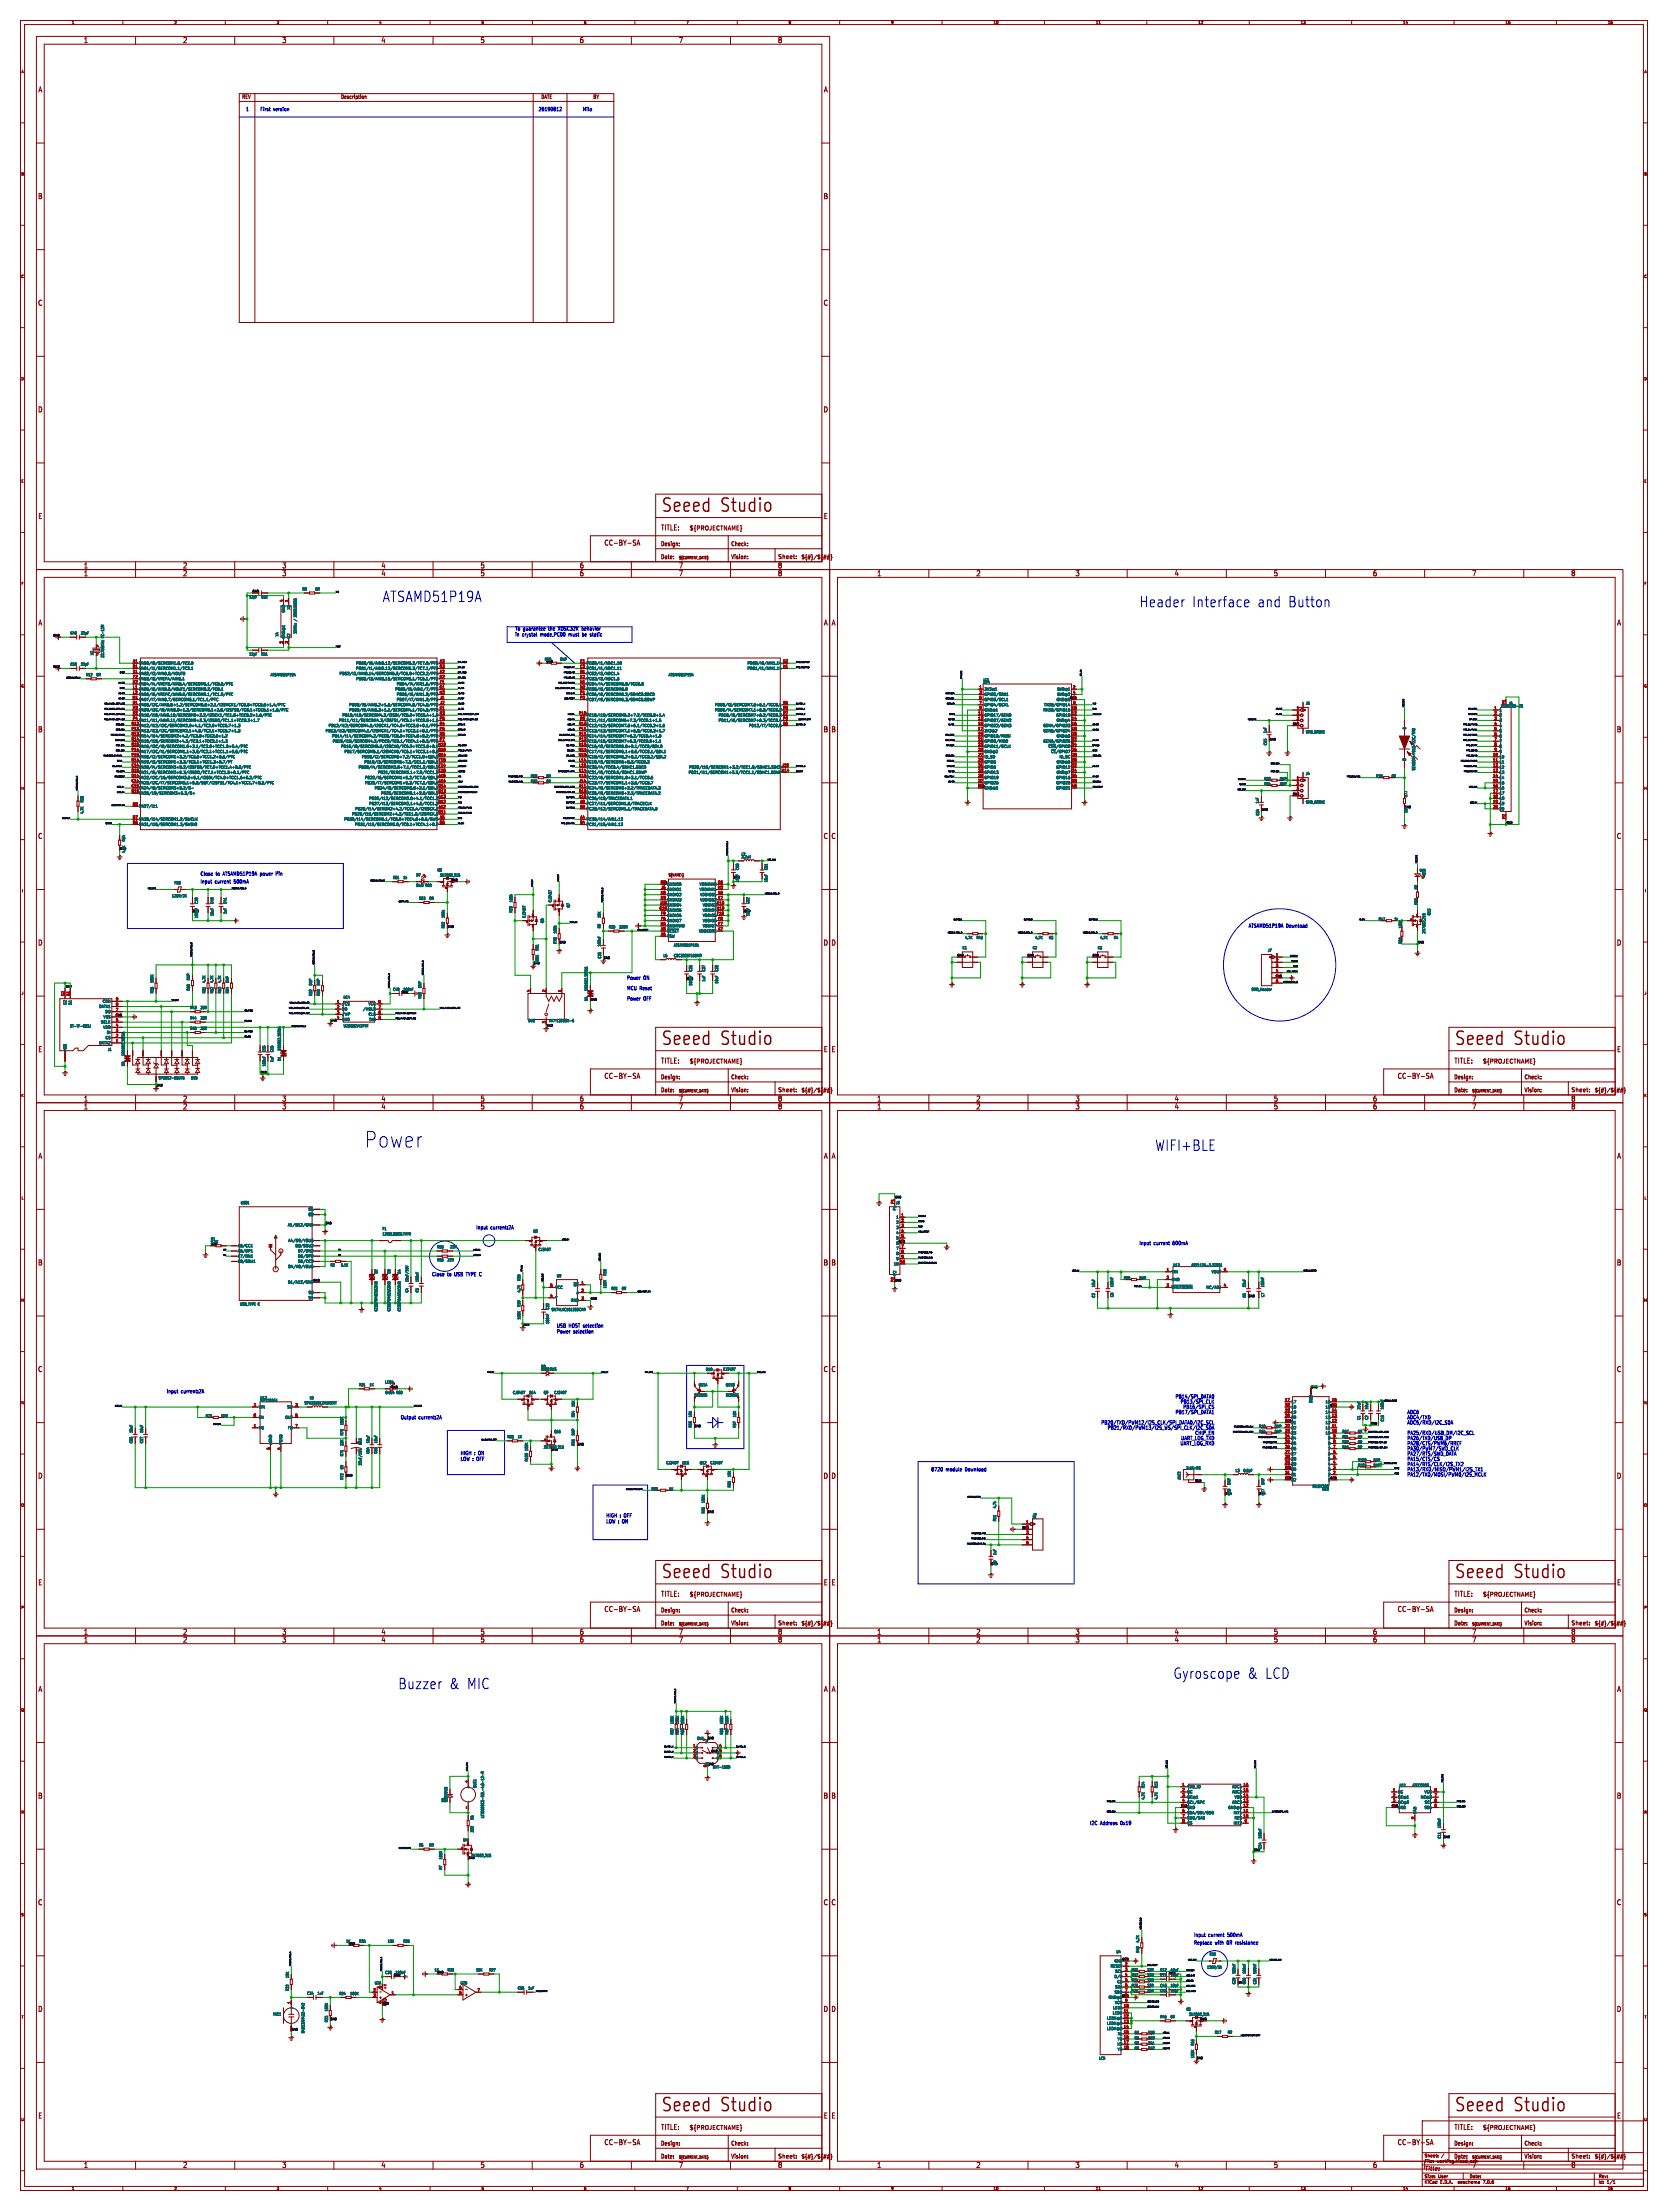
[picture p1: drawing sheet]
<svg xmlns="http://www.w3.org/2000/svg" width="814mm" height="1080mm" viewBox="0 0 814 1080" stroke-linecap="round" stroke-linejoin="round" font-family="sans-serif">
<defs><g id="words">
<text font-size="10.6" fill="#0000c2" x="178" y="561">Power</text>
<g font-size="9" fill="#840000">
<text x="323" y="251">Seeed</text>
<text x="352" y="251">Studio</text>
<text x="323" y="511">Seeed</text>
<text x="352" y="511">Studio</text>
<text x="710" y="511">Seeed</text>
<text x="739" y="511">Studio</text>
<text x="323" y="772">Seeed</text>
<text x="352" y="772">Studio</text>
<text x="710" y="772">Seeed</text>
<text x="739" y="772">Studio</text>
<text x="323" y="1032">Seeed</text>
<text x="352" y="1032">Studio</text>
<text x="710" y="1032">Seeed</text>
<text x="739" y="1032">Studio</text>
</g>
<g font-size="7.1" fill="#0000c2">
<text x="187" y="294">ATSAMD51P19A</text>
<text x="556" y="297">Header</text>
<text x="582" y="297">Interface</text>
<text x="613" y="297">and Button</text>
<text x="564" y="562">WIFI+BLE</text>
<text x="573" y="820">Gyroscope</text>
<text x="609" y="820">&amp; LCD</text>
<text x="194" y="825">Buzzer</text>
<text x="219" y="825">&amp; MIC</text>
</g>
<g font-size="3.5" fill="#840000">
<text x="41" y="21">1</text>
<text x="89" y="21">2</text>
<text x="138" y="21">3</text>
<text x="186" y="21">4</text>
<text x="234" y="21">5</text>
<text x="283" y="21">6</text>
<text x="331" y="21">7</text>
<text x="380" y="21">8</text>
<text x="19" y="46">A</text>
<text x="402" y="46">A</text>
<text x="18" y="98">B</text>
<text x="402" y="98">B</text>
<text x="18" y="150">C</text>
<text x="402" y="150">C</text>
<text x="18" y="202">D</text>
<text x="402" y="202">D</text>
<text x="18" y="254">E</text>
<text x="402" y="254">E</text>
<text x="323" y="259">TITLE:</text>
<text x="295" y="267">CC-BY-SA</text>
<text x="41" y="278">1</text>
<text x="41" y="282">1</text>
<text x="89" y="278">2</text>
<text x="89" y="282">2</text>
<text x="138" y="278">3</text>
<text x="138" y="282">3</text>
<text x="186" y="278">4</text>
<text x="186" y="282">4</text>
<text x="234" y="278">5</text>
<text x="234" y="282">5</text>
<text x="283" y="278">6</text>
<text x="283" y="282">6</text>
<text x="331" y="278">7</text>
<text x="331" y="282">7</text>
<text x="380" y="278">8</text>
<text x="380" y="282">8</text>
<text x="428" y="282">1</text>
<text x="476" y="282">2</text>
<text x="525" y="282">3</text>
<text x="573" y="282">4</text>
<text x="622" y="282">5</text>
<text x="670" y="282">6</text>
<text x="719" y="282">7</text>
<text x="767" y="282">8</text>
<text x="19" y="306">A</text>
<text x="402" y="306">A</text>
<text x="406" y="306">A</text>
<text x="789" y="306">A</text>
<text x="18" y="358">B</text>
<text x="402" y="358">B</text>
<text x="406" y="358">B</text>
<text x="789" y="358">B</text>
<text x="18" y="410">C</text>
<text x="402" y="410">C</text>
<text x="406" y="410">C</text>
<text x="789" y="410">C</text>
<text x="18" y="462">D</text>
<text x="402" y="462">D</text>
<text x="406" y="462">D</text>
<text x="789" y="462">D</text>
<text x="18" y="514">E</text>
<text x="402" y="514">E</text>
<text x="406" y="514">E</text>
<text x="789" y="514">E</text>
<text x="323" y="520">TITLE:</text>
<text x="710" y="520">TITLE:</text>
<text x="295" y="527">CC-BY-SA</text>
<text x="682" y="527">CC-BY-SA</text>
<text x="41" y="538">1</text>
<text x="89" y="538">2</text>
<text x="138" y="538">3</text>
<text x="186" y="538">4</text>
<text x="234" y="538">5</text>
<text x="283" y="538">6</text>
<text x="331" y="538">7</text>
<text x="380" y="538">8</text>
<text x="428" y="538">1</text>
<text x="476" y="538">2</text>
<text x="525" y="538">3</text>
<text x="573" y="538">4</text>
<text x="622" y="538">5</text>
<text x="670" y="538">6</text>
<text x="719" y="538">7</text>
<text x="767" y="538">8</text>
<text x="41" y="542">1</text>
<text x="89" y="542">2</text>
<text x="138" y="542">3</text>
<text x="186" y="542">4</text>
<text x="234" y="542">5</text>
<text x="283" y="542">6</text>
<text x="331" y="542">7</text>
<text x="380" y="542">8</text>
<text x="428" y="542">1</text>
<text x="476" y="542">2</text>
<text x="525" y="542">3</text>
<text x="573" y="542">4</text>
<text x="622" y="542">5</text>
<text x="670" y="542">6</text>
<text x="719" y="542">7</text>
<text x="767" y="542">8</text>
<text x="19" y="566">A</text>
<text x="402" y="566">A</text>
<text x="406" y="566">A</text>
<text x="789" y="566">A</text>
<text x="18" y="618">B</text>
<text x="402" y="618">B</text>
<text x="406" y="618">B</text>
<text x="789" y="618">B</text>
<text x="18" y="670">C</text>
<text x="402" y="670">C</text>
<text x="406" y="670">C</text>
<text x="789" y="670">C</text>
<text x="18" y="722">D</text>
<text x="402" y="722">D</text>
<text x="406" y="722">D</text>
<text x="789" y="722">D</text>
<text x="18" y="774">E</text>
<text x="402" y="774">E</text>
<text x="406" y="774">E</text>
<text x="789" y="774">E</text>
<text x="323" y="780">TITLE:</text>
<text x="710" y="780">TITLE:</text>
<text x="295" y="788">CC-BY-SA</text>
<text x="682" y="788">CC-BY-SA</text>
<text x="41" y="802">1</text>
<text x="41" y="799">1</text>
<text x="89" y="802">2</text>
<text x="89" y="799">2</text>
<text x="138" y="802">3</text>
<text x="138" y="799">3</text>
<text x="186" y="802">4</text>
<text x="186" y="799">4</text>
<text x="234" y="802">5</text>
<text x="234" y="799">5</text>
<text x="283" y="802">6</text>
<text x="283" y="799">6</text>
<text x="331" y="802">7</text>
<text x="331" y="799">7</text>
<text x="380" y="802">8</text>
<text x="380" y="799">8</text>
<text x="428" y="802">1</text>
<text x="428" y="799">1</text>
<text x="476" y="802">2</text>
<text x="476" y="799">2</text>
<text x="525" y="802">3</text>
<text x="525" y="799">3</text>
<text x="573" y="802">4</text>
<text x="573" y="799">4</text>
<text x="622" y="802">5</text>
<text x="622" y="799">5</text>
<text x="670" y="802">6</text>
<text x="670" y="799">6</text>
<text x="719" y="802">7</text>
<text x="719" y="799">7</text>
<text x="767" y="802">8</text>
<text x="767" y="799">8</text>
<text x="19" y="827">A</text>
<text x="402" y="827">A</text>
<text x="406" y="827">A</text>
<text x="789" y="827">A</text>
<text x="18" y="879">B</text>
<text x="402" y="879">B</text>
<text x="406" y="879">B</text>
<text x="789" y="879">B</text>
<text x="18" y="931">C</text>
<text x="402" y="931">C</text>
<text x="406" y="931">C</text>
<text x="789" y="931">C</text>
<text x="18" y="983">D</text>
<text x="402" y="983">D</text>
<text x="406" y="983">D</text>
<text x="789" y="983">D</text>
<text x="18" y="1035">E</text>
<text x="402" y="1035">E</text>
<text x="406" y="1035">E</text>
<text x="789" y="1035">E</text>
<text x="323" y="1040">TITLE:</text>
<text x="710" y="1040">TITLE:</text>
<text x="295" y="1048">CC-BY-SA</text>
<text x="682" y="1048">CC-BY-SA</text>
<text x="41" y="1059">1</text>
<text x="89" y="1059">2</text>
<text x="138" y="1059">3</text>
<text x="186" y="1059">4</text>
<text x="234" y="1059">5</text>
<text x="283" y="1059">6</text>
<text x="331" y="1059">7</text>
<text x="380" y="1059">8</text>
<text x="428" y="1059">1</text>
<text x="476" y="1059">2</text>
<text x="525" y="1059">3</text>
<text x="573" y="1059">4</text>
<text x="622" y="1059">5</text>
<text x="670" y="1059">6</text>
<text x="719" y="1059">7</text>
<text x="767" y="1059">8</text>
</g>
<g font-size="2.8" fill="#840000">
<text x="337" y="259">${PROJECTNAME}</text>
<text x="323" y="267">Design:</text>
<text x="357" y="267">Check:</text>
<text x="323" y="273">Date:</text>
<text x="357" y="273">Vision:</text>
<text x="380" y="273">Sheet:</text>
<text x="337" y="520">${PROJECTNAME}</text>
<text x="724" y="520">${PROJECTNAME}</text>
<text x="323" y="527">Design:</text>
<text x="357" y="527">Check:</text>
<text x="710" y="527">Design:</text>
<text x="744" y="527">Check:</text>
<text x="323" y="534">Date:</text>
<text x="357" y="534">Vision:</text>
<text x="380" y="534">Sheet:</text>
<text x="710" y="534">Date:</text>
<text x="744" y="534">Vision:</text>
<text x="767" y="534">Sheet:</text>
<text x="337" y="780">${PROJECTNAME}</text>
<text x="724" y="780">${PROJECTNAME}</text>
<text x="323" y="788">Design:</text>
<text x="357" y="788">Check:</text>
<text x="710" y="788">Design:</text>
<text x="744" y="788">Check:</text>
<text x="323" y="794">Date:</text>
<text x="357" y="794">Vision:</text>
<text x="380" y="794">Sheet:</text>
<text x="710" y="794">Date:</text>
<text x="744" y="794">Vision:</text>
<text x="767" y="794">Sheet:</text>
<text x="337" y="1040">${PROJECTNAME}</text>
<text x="724" y="1040">${PROJECTNAME}</text>
<text x="323" y="1048">Design:</text>
<text x="357" y="1048">Check:</text>
<text x="710" y="1048">Design:</text>
<text x="744" y="1048">Check:</text>
<text x="323" y="1054">Date:</text>
<text x="357" y="1054">Vision:</text>
<text x="380" y="1054">Sheet:</text>
<text x="710" y="1054">Date:</text>
<text x="744" y="1054">Vision:</text>
<text x="767" y="1054">Sheet:</text>
<text x="695" y="1061">Title:</text>
</g>
<g font-size="2.5" fill="#840000">
<text x="118" y="48">REV</text>
<text x="166" y="48">Description</text>
<text x="264" y="48">DATE</text>
<text x="290" y="48">BY</text>
<text x="391" y="273">${#}/${##}</text>
<text x="391" y="534">${#}/${##}</text>
<text x="779" y="534">${#}/${##}</text>
<text x="391" y="794">${#}/${##}</text>
<text x="779" y="794">${#}/${##}</text>
<text x="391" y="1054">${#}/${##}</text>
<text x="779" y="1054">${#}/${##}</text>
</g>
<g font-size="2.5" fill="#0000c2">
<text x="120" y="54">1</text>
<text x="127" y="54">First</text>
<text x="133" y="54">version</text>
<text x="263" y="54">20190812</text>
<text x="284" y="54">Milo</text>
<text x="251" y="308">To guarantee</text>
<text x="251" y="311">in</text>
<text x="255" y="311">crystal</text>
<text x="264" y="311">mode,PC00</text>
<text x="268" y="308">the</text>
<text x="273" y="308">XOSC32K</text>
<text x="278" y="311">must</text>
<text x="284" y="308">behavior</text>
<text x="285" y="311">be static</text>
<text x="98" y="428">Close</text>
<text x="98" y="432">Input</text>
<text x="105" y="432">current</text>
<text x="105" y="428">to</text>
<text x="109" y="428">ATSAMD51P19A</text>
<text x="114" y="432">500mA</text>
<text x="127" y="428">power</text>
<text x="135" y="428">Pin</text>
<text x="610" y="453">ATSAMD51P19A</text>
<text x="628" y="453">Download</text>
<text x="306" y="479">Power</text>
<text x="314" y="479">ON</text>
<text x="306" y="484">MCU Reset</text>
<text x="306" y="489">Power</text>
<text x="314" y="489">OFF</text>
<text x="232" y="600">Input</text>
<text x="239" y="600">current:2A</text>
<text x="556" y="608">Input</text>
<text x="563" y="608">current</text>
<text x="573" y="608">600mA</text>
<text x="211" y="623">Close</text>
<text x="218" y="623">to</text>
<text x="222" y="623">USB TYPE C</text>
<text x="272" y="648">USB HOST selection</text>
<text x="272" y="651">Power</text>
<text x="280" y="651">selection</text>
<text x="81" y="680">Input</text>
<text x="88" y="680">current:2A</text>
<text x="574" y="683">PB14/SPI_DATA0</text>
<text x="576" y="686">PB13/SPI_CLK</text>
<text x="578" y="688">PB16/SPI_CS</text>
<text x="196" y="693">Output</text>
<text x="204" y="693">current:2A</text>
<text x="538" y="696">PB20/TXD/PWM12/I2S_CLK/SPI_DATA0/I2C_SCL</text>
<text x="574" y="691">PB17/SPI_DATA1</text>
<text x="687" y="691">ADC6</text>
<text x="687" y="693">ADC4/TXD</text>
<text x="687" y="696">ADC5/RXD/I2C_SDA</text>
<text x="541" y="698">PB21/RXD/PWM13/I2S_WS/SPI_CLK/I2C_SDA</text>
<text x="584" y="701">CHIP_EN</text>
<text x="687" y="701">PA25/RXD/USB_DM/I2C_SCL</text>
<text x="576" y="706">UART_LOG_RXD</text>
<text x="577" y="703">UART_LOG_TXD</text>
<text x="687" y="706">PA28/CTS/PWM6/RREF</text>
<text x="687" y="703">PA26/TXD/USB_DP</text>
<text x="225" y="711">HIGH : ON</text>
<text x="225" y="713">LOW : OFF</text>
<text x="687" y="711">PA27/RTS/SWD_DATA</text>
<text x="687" y="708">PA30/PWM7/SWD_CLK</text>
<text x="687" y="713">PA15/CTS/CS</text>
<text x="455" y="719">8720</text>
<text x="462" y="719">module</text>
<text x="471" y="719">Download</text>
<text x="687" y="716">PA14/RTS/CLK/I2S_TX2</text>
<text x="687" y="719">PA13/RXD/MISO/PWM1/I2S_TX1</text>
<text x="687" y="721">PA12/TXD/MOSI/PWM0/I2S_MCLK</text>
<text x="296" y="741">HIGH : OFF</text>
<text x="296" y="744">LOW : ON</text>
<text x="532" y="891">I2C Address</text>
<text x="547" y="891">0x19</text>
<text x="583" y="946">Input</text>
<text x="590" y="946">current</text>
<text x="599" y="946">500mA</text>
<text x="583" y="950">Replace</text>
<text x="593" y="950">with</text>
<text x="599" y="950">0R resistance</text>
</g>
<g font-size="2.1" fill="#840000">
<text x="695" y="1054">Sheet:</text>
<text x="695" y="1056">File:</text>
<text x="702" y="1056">working.kicad_sch</text>
<text x="695" y="1067">KiCad</text>
<text x="695" y="1064">Size:</text>
<text x="702" y="1064">User</text>
<text x="703" y="1067">E.D.A.</text>
<text x="712" y="1067">eeschema</text>
<text x="717" y="1064">Date:</text>
<text x="724" y="1067">7.0.6</text>
<text x="780" y="1064">Rev:</text>
<text x="780" y="1067">Id:</text>
<text x="785" y="1067">1/1</text>
</g>
<g font-size="1.8" fill="#840000">
<text x="35" y="12">1</text>
<text x="85" y="12">2</text>
<text x="135" y="12">3</text>
<text x="185" y="12">4</text>
<text x="235" y="12">5</text>
<text x="285" y="12">6</text>
<text x="335" y="12">7</text>
<text x="385" y="12">8</text>
<text x="435" y="12">9</text>
<text x="485" y="12">10</text>
<text x="535" y="12">11</text>
<text x="585" y="12">12</text>
<text x="635" y="12">13</text>
<text x="685" y="12">14</text>
<text x="735" y="12">15</text>
<text x="785" y="12">16</text>
<text x="10" y="36">A</text>
<text x="803" y="36">A</text>
<text x="10" y="86">B</text>
<text x="803" y="86">B</text>
<text x="10" y="136">C</text>
<text x="803" y="136">C</text>
<text x="10" y="186">D</text>
<text x="803" y="186">D</text>
<text x="10" y="236">E</text>
<text x="803" y="236">E</text>
<text x="331" y="273">${CURRENT_DATE}</text>
<text x="10" y="286">F</text>
<text x="803" y="286">F</text>
<text x="10" y="336">G</text>
<text x="803" y="336">G</text>
<text x="10" y="386">H</text>
<text x="687" y="389" transform="rotate(-90 687 389)">R77</text>
<text x="803" y="386">H</text>
<text x="326" y="428">${NAME\}</text>
<text x="11" y="436">I</text>
<text x="803" y="436">I</text>
<text x="10" y="486">J</text>
<text x="803" y="486">J</text>
<text x="331" y="534">${CURRENT_DATE}</text>
<text x="719" y="534">${CURRENT_DATE}</text>
<text x="10" y="536">K</text>
<text x="803" y="536">K</text>
<text x="10" y="586">L</text>
<text x="803" y="586">L</text>
<text x="10" y="636">M</text>
<text x="803" y="636">M</text>
<text x="10" y="686">N</text>
<text x="803" y="686">N</text>
<text x="663" y="714">R102</text>
<text x="663" y="716">R103</text>
<text x="10" y="736">O</text>
<text x="803" y="736">O</text>
<text x="10" y="786">P</text>
<text x="803" y="786">P</text>
<text x="331" y="794">${CURRENT_DATE}</text>
<text x="719" y="794">${CURRENT_DATE}</text>
<text x="10" y="836">Q</text>
<text x="803" y="836">Q</text>
<text x="332" y="842" transform="rotate(-90 332 842)">100K</text>
<text x="332" y="847" transform="rotate(-90 332 847)">R84</text>
<text x="229" y="881" transform="rotate(-90 229 881)">-</text>
<text x="10" y="886">R</text>
<text x="803" y="886">R</text>
<text x="10" y="936">S</text>
<text x="803" y="936">S</text>
<text x="566" y="965">C13</text>
<text x="571" y="965">10pF</text>
<text x="189" y="972" transform="rotate(-90 189 972)">+V</text>
<text x="185" y="976">+</text>
<text x="227" y="975">+</text>
<text x="189" y="980" transform="rotate(-90 189 980)">GND</text>
<text x="10" y="986">T</text>
<text x="803" y="986">T</text>
<text x="561" y="996">R40</text>
<text x="561" y="993">R39</text>
<text x="561" y="999">R41</text>
<text x="561" y="1001">R42</text>
<text x="10" y="1036">U</text>
<text x="803" y="1036">U</text>
<text x="331" y="1054">${CURRENT_DATE}</text>
<text x="719" y="1054">${CURRENT_DATE}</text>
<text x="35" y="1070">1</text>
<text x="85" y="1070">2</text>
<text x="135" y="1070">3</text>
<text x="185" y="1070">4</text>
<text x="235" y="1070">5</text>
<text x="285" y="1070">6</text>
<text x="335" y="1070">7</text>
<text x="385" y="1070">8</text>
<text x="435" y="1070">9</text>
<text x="485" y="1070">10</text>
<text x="535" y="1070">11</text>
<text x="585" y="1070">12</text>
<text x="635" y="1070">13</text>
<text x="685" y="1070">14</text>
<text x="735" y="1070">15</text>
<text x="785" y="1070">16</text>
</g>
<g font-size="1.8" fill="#006464">
<text x="122" y="292">12pF</text>
<text x="127" y="292">C52</text>
<text x="148" y="289">R8</text>
<text x="154" y="289">0R</text>
<text x="139" y="299" transform="rotate(-90 139 299)">GND</text>
<text x="142" y="298" transform="rotate(-90 142 298)">X1</text>
<text x="145" y="303" transform="rotate(-90 145 303)">/</text>
<text x="145" y="301" transform="rotate(-90 145 301)">306010026</text>
<text x="34" y="310">C49</text>
<text x="39" y="310">22pF</text>
<text x="51" y="312" transform="rotate(-90 51 312)">FC-12M</text>
<text x="136" y="311" transform="rotate(-90 136 311)">X4</text>
<text x="139" y="312" transform="rotate(-90 139 312)">GND@1</text>
<text x="142" y="312" transform="rotate(-90 142 312)">X2</text>
<text x="145" y="310" transform="rotate(-90 145 310)">32MHz</text>
<text x="46" y="320" transform="rotate(-90 46 320)">X2</text>
<text x="51" y="321" transform="rotate(-90 51 321)">32.768KHz</text>
<text x="122" y="320">12pF</text>
<text x="127" y="320">C51</text>
<text x="266" y="323">R50</text>
<text x="273" y="323">DNP</text>
<text x="34" y="325">C50</text>
<text x="39" y="325">22pF</text>
<text x="68" y="325">PA00/I0/SERCOM1.0/TC2.0</text>
<text x="68" y="327">PA01/I1/SERCOM1.1/TC2.1</text>
<text x="68" y="330">PA02/I2/AIN0.0/VOUT0</text>
<text x="166" y="330">PB02/I2/AIN0.14/SERCOM5.0/TC6.0+TCC2.2/PTC</text>
<text x="174" y="325">PB00/I0/AIN0.12/SERCOM5.2/TC7.0/PTC</text>
<text x="174" y="327">PB01/I1/AIN0.13/SERCOM5.3/TC7.1/PTC</text>
<text x="286" y="325">PC00/I1/ADC1.10</text>
<text x="286" y="327">PC01/I1/ADC1.11</text>
<text x="286" y="330">PC02/I2/ADC1.4</text>
<text x="365" y="325">PD00/I0/AIN1.14</text>
<text x="365" y="327">PD01/I1/AIN1.14</text>
<text x="42" y="330">R12</text>
<text x="47" y="330">0R</text>
<text x="68" y="332">PA03/I3/VREFA/AIN0.1</text>
<text x="68" y="335">PA04/I4/VREFB/AIN0.4/SERCOM0.1/TC0.0/PTC</text>
<text x="132" y="330">ATSAMD51P19A</text>
<text x="174" y="332">PB03/I3/AIN0.15/SERCOM5.1/TC6.1/PTC</text>
<text x="194" y="335">PB04/I4/AIN1.6/PTC</text>
<text x="286" y="332">PC03/I3/ADC1.5</text>
<text x="286" y="335">PC04/I4/SERCOM6.0/TCC0.0</text>
<text x="326" y="330">ATSAMD51P19A</text>
<text x="480" y="333">U3</text>
<text x="480" y="334">RPI</text>
<text x="68" y="337">PA05/I5/AIN0.5/VOUT1/SERCOM0.2/TC0.1</text>
<text x="68" y="340">PA06/I6/VREFC/AIN0.6/SERCOM0.1/TC1.0/PTC</text>
<text x="193" y="337">PB05/I5/AIN1/7/PTC</text>
<text x="194" y="340">PB06/I6/AIN1.8/PTC</text>
<text x="286" y="337">PC05/I5/SERCOM6.0</text>
<text x="286" y="340">PC06/I6/SERCOM6.2/SDHC0.SDCD</text>
<text x="481" y="337">3V3@1</text>
<text x="481" y="340">GPIO2/SDA1</text>
<text x="516" y="337">5V0@1</text>
<text x="516" y="340">5V0@2</text>
<text x="68" y="342">PA07/I7/AIN0.7/SERCOM0.1/TC1.1/PTC</text>
<text x="68" y="348">PA09/I2C/I9/AIN0.9+1.3/SERCOM0.1+2.0/I2SFS0/TC0.1+TCC0.1+1.5/PTC</text>
<text x="68" y="345">PA08/I2C/AIN0.8+1.2/SERCOM0.0+2.1/I2SMCK1/TC0.0+TCC0.0+1.4/PTC</text>
<text x="170" y="345">PB08/I8/AIN0.2+1.0/SERCOM4.0/TC4.0/PTC</text>
<text x="170" y="348">PB09/I9/AIN0.3+1.1/SERCOM4.1/TC4.0/PTC</text>
<text x="194" y="342">PB07/I7/AIN1.9/PTC</text>
<text x="286" y="342">PC07/I9/SERCOM6.3/SDHC0.SDWP</text>
<text x="349" y="348">PD09/I4/SERCOM7.1+6.0/TCC0.2</text>
<text x="349" y="345">PD08/I3/SERCOM7.0+6.1/TCC0.1</text>
<text x="481" y="342">GPIO3/SCL1</text>
<text x="481" y="345">GPIO4/GCKL</text>
<text x="481" y="348">GND@1</text>
<text x="509" y="348">RXD0/GPIO15</text>
<text x="510" y="345">TXD0/GPIO14</text>
<text x="516" y="342">GND@8</text>
<text x="638" y="344">J5</text>
<text x="732" y="348">1</text>
<text x="733" y="346">XW05200-20</text>
<text x="737" y="344">J6</text>
<text x="68" y="353">PA11/I11/AIN0.11/SERCOM0+2.3/I2SDO/TC1.1+TCC0.3+1.7</text>
<text x="68" y="350">PA10/I10/AIN0.10/SERCOM0+2.2/I2SCK1/TC1.0+TCC0.2+1.6/PTC</text>
<text x="165" y="353">PB11/I11/SERCOM4.3/I2SFS1/TC5.1+TCC0.5+1.1</text>
<text x="167" y="350">PB10/I10/SERCOM4.2/I2SDI/TC5.0+TCC0.4+1.0</text>
<text x="286" y="350">PC10/I10/SERCOM6.2+7.2/TCC0.0+1.4</text>
<text x="286" y="353">PC11/I11/SERCOM6+7.3/TCC0.1+1.5</text>
<text x="351" y="353">PD11/I6/SERCOM7+6.3/TCC0.4</text>
<text x="351" y="350">PD10/I5/SERCOM7+6.2/TCC0.3</text>
<text x="481" y="350">GPIO17/GEN0</text>
<text x="481" y="353">GPIO27/GEN2</text>
<text x="516" y="350">GPIO18</text>
<text x="516" y="353">GND@4</text>
<text x="732" y="350">2</text>
<text x="732" y="353">3</text>
<text x="68" y="358">PA13/I13/I2C/SERCOM2.1+4.0/TC2.1+TCC0.7+1.3</text>
<text x="68" y="355">PA12/I12/I2C/SERCOM2.0+4.1/TC2.0+TCC0.7+1.3</text>
<text x="159" y="358">PB13/I13/SERCOM4.1/I2SMCK1/TC4.1+TCC3.1+0.1/PTC</text>
<text x="160" y="355">PB12/I12/SERCOM4.0/I2SCK1/TC4.0+TCC3.0+0.1/PTC</text>
<text x="286" y="358">PC13/I13/SERCOM7.1+6.0/TCC0.3+1.7</text>
<text x="286" y="355">PC12/I12/SERCOM7.0+6.1/TCC0.2+1.6</text>
<text x="366" y="355">PD12/I7/TCC0.5</text>
<text x="481" y="355">GPIO22/GEN3</text>
<text x="481" y="358">3V3@2</text>
<text x="509" y="355">GEN4/GPIO23</text>
<text x="509" y="358">GEN5/GPIO24</text>
<text x="619" y="358" transform="rotate(-90 619 358)">1uF</text>
<text x="638" y="358">SMD_GROVE</text>
<text x="687" y="356" transform="rotate(-90 687 356)">1</text>
<text x="732" y="355">4</text>
<text x="732" y="358">5</text>
<text x="68" y="360">PA14/I14/SERCOM2+4.2/TC3.0+TCC2.0+1.2</text>
<text x="68" y="363">PA15/I15/SERCOM2+4.3/TC3.1+TCC2.1+1.3</text>
<text x="68" y="365">PA16/I2C/I0/SERCOM1.0+3.1/TC2.0+TCC1.0+0.4/PTC</text>
<text x="162" y="360">PB14/I14/SERCOM4.2/PCC8/TC5.0+TCC4.0+0.2/PTC</text>
<text x="162" y="363">PB15/I15/SERCOM4.3/PCC9/TC5.1/TCC4.1+0.3/PTC</text>
<text x="166" y="365">PB16/I0/SERCOM5.0/I2SCK0/TC6.0+TCC3.0+0.4</text>
<text x="214" y="364">H15</text>
<text x="286" y="365">PC16/I0/SERCOM6.0+0.1/TCC0/QDI.0</text>
<text x="286" y="363">PC15/I15/SERCOM7+6.3/TCC0.5+1.1</text>
<text x="286" y="360">PC14/I14/SERCOM7+6.2/TCC0.4+1.0</text>
<text x="481" y="360">GPIO10/MOSI</text>
<text x="481" y="363">GPIO9/MISO</text>
<text x="481" y="365">GPIO11/SCLK</text>
<text x="509" y="363">GEN6/GPIO25</text>
<text x="512" y="365">~{CE0}/GPIO8</text>
<text x="516" y="360">GND@5</text>
<text x="619" y="364" transform="rotate(-90 619 364)">C53</text>
<text x="732" y="360">6</text>
<text x="732" y="363">7</text>
<text x="732" y="365">8</text>
<text x="68" y="368">PA17/I2C/I1/SERCOM1.1+3.0/TC2.1+TCC1.1+0.5/PTC</text>
<text x="68" y="370">PA18/I2/SERCOM1+3.2/TC3.0+TCC1.2+0.6/PTC</text>
<text x="168" y="368">PB17/SERCOM5.1/I2SMCK0/TC6.1+TCC3.1+0.5</text>
<text x="177" y="370">PB18/I2/SERCOM5+7.2/TCC1.0+QDI.0</text>
<text x="214" y="369">G14</text>
<text x="214" y="372">F15</text>
<text x="286" y="368">PC17/I1/SERCOM6.1+0.0/TCC0.1/QDI.1</text>
<text x="286" y="370">PC18/I2/SERCOM6.2+0.2/TCC0.2/QDI.2</text>
<text x="481" y="368">GND@2</text>
<text x="481" y="370">ID_SD</text>
<text x="513" y="368">~{CE}/GPIO7</text>
<text x="517" y="370">ID_SC</text>
<text x="687" y="372" transform="rotate(-90 687 372)">2</text>
<text x="732" y="370">10</text>
<text x="732" y="368">9</text>
<text x="68" y="376">PA20/I4/SERCOM3+5.2/I2SFS0/TC7.0+TCC1.4+0.0/PTC</text>
<text x="68" y="373">PA19/I3/SERCOM1+3.3/TC3.1+TCC1.3+0.7/PT</text>
<text x="175" y="376">PB20/I4/SERCOM3.0+7.1/TCC1.2/QDI.2</text>
<text x="178" y="373">PB19/I3/SERCOM5+7.3/CC1.1/QDI.1</text>
<text x="286" y="373">PC19/I3/SERCOM6+0.3/TCC0.3</text>
<text x="286" y="376">PC20/I4/TCC0.4/SDHC1.SDCD</text>
<text x="336" y="376">PD20/I10/SERCOM1+3.2/TCC1.0/SDHC1.SDCD</text>
<text x="382" y="377">H14</text>
<text x="481" y="373">GPIO5</text>
<text x="481" y="376">GPIO6</text>
<text x="516" y="376">GPIO12</text>
<text x="516" y="373">GND@6</text>
<text x="691" y="376" transform="rotate(-90 691 376)">SENSOR-PD15-22C/TR8</text>
<text x="732" y="373">11</text>
<text x="732" y="376">12</text>
<text x="68" y="383">PA23/I2C/I7/SERCOM3.1+5.0/SOF/I2SFS1/TC4.1+TCC1.7+0.3/PTC</text>
<text x="68" y="381">PA22/I2C/16/SERCOM3.0+5.1/I2SDI/TC4.0+TCC1.6+0.2/PTC</text>
<text x="68" y="378">PA21/I5/SERCOM3+5.3/I2SDO/TC7.1+TCC1.5+0.1/PTC</text>
<text x="178" y="383">PB23/I7/SERCOM1+5.3/TC7.1/QDI.0</text>
<text x="178" y="381">PB22/I6/SERCOM1+5.2/TC7.0/QDI.2</text>
<text x="184" y="378">PB21/SERCOM3.1+7.0/TCC1.3</text>
<text x="214" y="379">A15</text>
<text x="259" y="382">R68</text>
<text x="259" y="380">R69</text>
<text x="267" y="382">0R</text>
<text x="267" y="380">0R</text>
<text x="286" y="383">PC23/I7/SERCOM1.1+3.0/TCC0.7</text>
<text x="286" y="378">PC21/I5/TCC0.5/SDHC1.SDWP</text>
<text x="286" y="381">PC22/I6/SERCOM1.0+3.1/TCC0.6</text>
<text x="336" y="378">PD21/I11/SERCOM1+3.3/TCC1.1/SDHC1.SDWP</text>
<text x="481" y="378">GPIO13</text>
<text x="481" y="381">GPIO19</text>
<text x="481" y="383">GPIO26</text>
<text x="516" y="381">GPIO16</text>
<text x="516" y="383">GPIO20</text>
<text x="516" y="378">GND@7</text>
<text x="617" y="381">R33</text>
<text x="617" y="384">R34</text>
<text x="625" y="381">DNP</text>
<text x="625" y="384">DNP</text>
<text x="638" y="379">J4</text>
<text x="672" y="380">R79</text>
<text x="679" y="380">0R</text>
<text x="732" y="378">13</text>
<text x="732" y="381">14</text>
<text x="732" y="383">15</text>
<text x="68" y="388">PA25/19/SERCOM3+5.3/D+</text>
<text x="68" y="386">PA24/I8/SERCOM3+5.2/D-</text>
<text x="183" y="386">PB24/I8/SERCOM0.0+2.1/QDI.1</text>
<text x="186" y="388">PB25/SERCOM0.1+2.0/QDI.2</text>
<text x="286" y="386">PC24/I8/SERCOM0+2.2/TRACEDATA.3</text>
<text x="286" y="388">PC25/I9/SERCOM0+2.3/TRACEDATA.2</text>
<text x="481" y="386">GND@3</text>
<text x="516" y="386">GPIO21</text>
<text x="732" y="386">16</text>
<text x="732" y="388">17</text>
<text x="41" y="392" transform="rotate(-90 41 392)">R38</text>
<text x="68" y="395">PA27/I11</text>
<text x="173" y="396">PB28/I14/SEROM2+4.2/TCC1.4/I2SSCK.1</text>
<text x="180" y="391">PB26/I12/SERCOM2.0+4.1/TCC1.3</text>
<text x="180" y="393">PB27/I13/SERCOM2.1+4.0/TCC1.3</text>
<text x="214" y="395">A12</text>
<text x="286" y="391">PC26/I10/TRACEDATA.1</text>
<text x="286" y="393">PC27/I11/SERCOM1.0/TRACECLK</text>
<text x="286" y="396">PC28/I12/SERCOM1.1/TRACEDATA.0</text>
<text x="615" y="392" transform="rotate(-90 615 392)">1uF</text>
<text x="638" y="393">SMD_GROVE</text>
<text x="732" y="391">18</text>
<text x="732" y="393">19</text>
<text x="732" y="396">20</text>
<text x="41" y="398" transform="rotate(-90 41 398)">4.7K</text>
<text x="68" y="401">PA30/I14/SERCOM1.2/SWCLK</text>
<text x="168" y="401">PB30/I14/SERCOM5.1/TC0.0+TCC4.0+0.6/SWO</text>
<text x="172" y="398">PB29/I15/SERCOM2+4.3/TCC1.5/I2SMCK.1</text>
<text x="286" y="401">PC30/I14/AIN1.12</text>
<text x="615" y="398" transform="rotate(-90 615 398)">C54</text>
<text x="687" y="397" transform="rotate(-90 687 397)">10K</text>
<text x="68" y="403">PA31/I15/SERCOM1.3/SWDIO</text>
<text x="173" y="403">PB31/I15/SERCOM5.0/TC0.1+TCC4.1+0.7</text>
<text x="286" y="403">PC31/I15/AIN1.13</text>
<text x="61" y="411" transform="rotate(-90 61 411)">R54</text>
<text x="61" y="417" transform="rotate(-90 61 417)">4.7K</text>
<text x="362" y="418">L2</text>
<text x="362" y="419">2.2uH</text>
<text x="214" y="426">Q3</text>
<text x="361" y="425" transform="rotate(-90 361 425)">C60</text>
<text x="375" y="425" transform="rotate(-90 375 425)">C61</text>
<text x="695" y="426" transform="rotate(-90 695 426)">IR</text>
<text x="85" y="432">FB3</text>
<text x="192" y="429">R51</text>
<text x="197" y="429">1k</text>
<text x="203" y="428">D7</text>
<text x="215" y="428">2N7002,215</text>
<text x="361" y="431" transform="rotate(-90 361 431)">10uF</text>
<text x="375" y="431" transform="rotate(-90 375 431)">10uF</text>
<text x="696" y="428" transform="rotate(-90 696 428)">D10</text>
<text x="203" y="433">Blue</text>
<text x="208" y="433">90D</text>
<text x="326" y="433">GNDIO0</text>
<text x="326" y="435">GNDIO1</text>
<text x="326" y="438">GNDIO2</text>
<text x="341" y="433">VDDANA0</text>
<text x="341" y="435">VDDANA1</text>
<text x="342" y="438">VDDIOB1</text>
<text x="692" y="434" transform="rotate(-90 692 434)">0R</text>
<text x="84" y="438">120R/2A</text>
<text x="97" y="441" transform="rotate(-90 97 441)">C39</text>
<text x="104" y="441" transform="rotate(-90 104 441)">C40</text>
<text x="111" y="441" transform="rotate(-90 111 441)">C41</text>
<text x="204" y="440">R53</text>
<text x="210" y="440">0R</text>
<text x="250" y="441" transform="rotate(-90 250 441)">100k</text>
<text x="270" y="441" transform="rotate(-90 270 441)">CJ3407</text>
<text x="278" y="443" transform="rotate(-90 278 443)">Q7</text>
<text x="326" y="443">GNDIO4</text>
<text x="326" y="440">GNDIO3</text>
<text x="342" y="440">VDDIOB2</text>
<text x="343" y="443">VDDIO3</text>
<text x="366" y="441" transform="rotate(-90 366 441)">C62</text>
<text x="692" y="442" transform="rotate(-90 692 442)">R83</text>
<text x="97" y="448" transform="rotate(-90 97 448)">100nF</text>
<text x="104" y="447" transform="rotate(-90 104 447)">10uF</text>
<text x="111" y="446" transform="rotate(-90 111 446)">1uF</text>
<text x="217" y="448" transform="rotate(-90 217 448)">100k</text>
<text x="250" y="446" transform="rotate(-90 250 446)">R29</text>
<text x="257" y="448" transform="rotate(-90 257 448)">CJ3407</text>
<text x="294" y="448" transform="rotate(-90 294 448)">10K</text>
<text x="326" y="448">GNDIO6</text>
<text x="326" y="445">GNDIO5</text>
<text x="343" y="448">VDDIO5</text>
<text x="343" y="445">VDDIO4</text>
<text x="350" y="444">H10</text>
<text x="366" y="447" transform="rotate(-90 366 447)">10uF</text>
<text x="673" y="450">R47</text>
<text x="681" y="450">1k</text>
<text x="699" y="447" transform="rotate(-90 699 447)">Q13</text>
<text x="217" y="453" transform="rotate(-90 217 453)">R52</text>
<text x="266" y="451" transform="rotate(-90 266 451)">Q8</text>
<text x="272" y="456" transform="rotate(-90 272 456)">100k</text>
<text x="294" y="453" transform="rotate(-90 294 453)">R9</text>
<text x="297" y="454">R30</text>
<text x="302" y="454">330R</text>
<text x="326" y="456">~{RESET}</text>
<text x="326" y="450">GNDIO7</text>
<text x="326" y="453">GNDANA0</text>
<text x="341" y="456">VDDCORE</text>
<text x="343" y="453">VDDIO7</text>
<text x="343" y="450">VDDIO6</text>
<text x="685" y="453" transform="rotate(-90 685 453)">100k</text>
<text x="696" y="456" transform="rotate(-90 696 456)">2N7002,215</text>
<text x="272" y="461" transform="rotate(-90 272 461)">R78</text>
<text x="326" y="458">VSW</text>
<text x="471" y="459">4.7K</text>
<text x="477" y="459">R49</text>
<text x="505" y="459">4.7K</text>
<text x="512" y="459">R3</text>
<text x="537" y="459">4.7K</text>
<text x="544" y="459">R4</text>
<text x="685" y="461" transform="rotate(-90 685 461)">R80</text>
<text x="263" y="464" transform="rotate(-90 263 464)">R91</text>
<text x="294" y="462" transform="rotate(-90 294 462)">100nF</text>
<text x="324" y="468">L6</text>
<text x="329" y="468">CBC3225T100MR</text>
<text x="329" y="462">ATSAMD51P19A</text>
<text x="470" y="464">K1</text>
<text x="504" y="464">K2</text>
<text x="536" y="464">K3</text>
<text x="619" y="465">J7</text>
<text x="263" y="470" transform="rotate(-90 263 470)">100K</text>
<text x="294" y="468" transform="rotate(-90 294 468)">C35</text>
<text x="93" y="479" transform="rotate(-90 93 479)">DNP</text>
<text x="338" y="475" transform="rotate(-90 338 475)">C36</text>
<text x="344" y="479" transform="rotate(-90 344 479)">1uF</text>
<text x="344" y="475" transform="rotate(-90 344 475)">C37</text>
<text x="351" y="475" transform="rotate(-90 351 475)">C38</text>
<text x="75" y="485" transform="rotate(-90 75 485)">R36</text>
<text x="75" y="480" transform="rotate(-90 75 480)">100K</text>
<text x="93" y="484" transform="rotate(-90 93 484)">R60</text>
<text x="100" y="485" transform="rotate(-90 100 485)">R61</text>
<text x="100" y="480" transform="rotate(-90 100 480)">4.7K</text>
<text x="104" y="485" transform="rotate(-90 104 485)">R62</text>
<text x="104" y="480" transform="rotate(-90 104 480)">4.7K</text>
<text x="108" y="485" transform="rotate(-90 108 485)">R63</text>
<text x="108" y="480" transform="rotate(-90 108 480)">4.7K</text>
<text x="112" y="485" transform="rotate(-90 112 485)">R64</text>
<text x="112" y="480" transform="rotate(-90 112 480)">DNP</text>
<text x="153" y="481" transform="rotate(-90 153 481)">DNP</text>
<text x="156" y="481" transform="rotate(-90 156 481)">DNP</text>
<text x="192" y="484">C48</text>
<text x="197" y="484">100nF</text>
<text x="206" y="483" transform="rotate(-90 206 483)">DNP</text>
<text x="287" y="484" transform="rotate(-90 287 484)">ESD9B3.3ST5G</text>
<text x="338" y="481" transform="rotate(-90 338 481)">100nF</text>
<text x="351" y="480" transform="rotate(-90 351 480)">10uF</text>
<text x="611" y="484">SMD_Header</text>
<text x="33" y="491" transform="rotate(-90 33 491)">G2</text>
<text x="35" y="491" transform="rotate(-90 35 491)">G1</text>
<text x="50" y="490">CDN</text>
<text x="153" y="486" transform="rotate(-90 153 486)">R32</text>
<text x="156" y="486" transform="rotate(-90 156 486)">R58</text>
<text x="167" y="491">/CS</text>
<text x="168" y="488">U14</text>
<text x="180" y="491">VCC</text>
<text x="206" y="488" transform="rotate(-90 206 488)">R59</text>
<text x="287" y="489" transform="rotate(-90 287 489)">D6</text>
<text x="48" y="492">DATA1</text>
<text x="50" y="497">VSS</text>
<text x="51" y="495">DO</text>
<text x="93" y="493">R43</text>
<text x="98" y="493">33R</text>
<text x="167" y="494">DO</text>
<text x="167" y="496">/WP</text>
<text x="177" y="494">/HOLD</text>
<text x="180" y="496">CLK</text>
<text x="34" y="502">ST-TF-003J</text>
<text x="49" y="500">SCLK</text>
<text x="50" y="503">VDD</text>
<text x="93" y="503">R45</text>
<text x="93" y="498">R44</text>
<text x="98" y="503">33R</text>
<text x="98" y="498">33R</text>
<text x="167" y="499">GND</text>
<text x="168" y="502">W25Q32JVZPIM</text>
<text x="180" y="499">DIO</text>
<text x="258" y="499">SW3</text>
<text x="268" y="499">MK-13E03N-G</text>
<text x="51" y="508">CS</text>
<text x="52" y="505">DI</text>
<text x="33" y="513" transform="rotate(-90 33 513)">G3</text>
<text x="48" y="510">DATA2</text>
<text x="53" y="513">J1</text>
<text x="61" y="516" transform="rotate(-90 61 516)">ESD9B3.3ST5G</text>
<text x="130" y="514" transform="rotate(-90 130 514)">C15</text>
<text x="134" y="514" transform="rotate(-90 134 514)">C16</text>
<text x="137" y="513" transform="rotate(-90 137 513)">ESD9B3.3ST5G</text>
<text x="61" y="521" transform="rotate(-90 61 521)">D8</text>
<text x="130" y="521" transform="rotate(-90 130 521)">100nF</text>
<text x="134" y="519" transform="rotate(-90 134 519)">1uF</text>
<text x="137" y="518" transform="rotate(-90 137 518)">D1</text>
<text x="77" y="527">SP3012-06UTG</text>
<text x="93" y="527">D15</text>
<text x="117" y="588">USB1</text>
<text x="151" y="591">S1</text>
<text x="151" y="594">S2</text>
<text x="437" y="588">J3</text>
<text x="438" y="591" transform="rotate(-90 438 591)">P1</text>
<text x="140" y="599">A1/B12/GND</text>
<text x="437" y="595">1</text>
<text x="437" y="598">2</text>
<text x="103" y="606">R1</text>
<text x="187" y="601">F1</text>
<text x="187" y="603">1206L300SLTHYR</text>
<text x="260" y="602">Q2</text>
<text x="437" y="600">3</text>
<text x="437" y="603">4</text>
<text x="437" y="605">5</text>
<text x="103" y="607">5.1K</text>
<text x="116" y="609">A5/CC1</text>
<text x="116" y="612">A6/DP1</text>
<text x="141" y="607">A4/B9/VBUS</text>
<text x="144" y="609">B8/SBU2</text>
<text x="145" y="612">B7/DN2</text>
<text x="213" y="610">R55</text>
<text x="220" y="610">22R</text>
<text x="263" y="611">CJ3407</text>
<text x="437" y="608">6</text>
<text x="437" y="610">7</text>
<text x="116" y="614">A7/DN1</text>
<text x="116" y="617">A8/SBU1</text>
<text x="145" y="617">B5/CC2</text>
<text x="145" y="614">B6/DP2</text>
<text x="213" y="616">R56</text>
<text x="218" y="616">22R</text>
<text x="437" y="613">8</text>
<text x="437" y="616">9</text>
<text x="141" y="619">B4/A9/VBUS</text>
<text x="161" y="619">R2</text>
<text x="166" y="619">5.1K</text>
<text x="184" y="622" transform="rotate(-90 184 622)">D2</text>
<text x="191" y="622" transform="rotate(-90 191 622)">D3</text>
<text x="196" y="622" transform="rotate(-90 196 622)">D4</text>
<text x="272" y="624">U9</text>
<text x="296" y="623" transform="rotate(-90 296 623)">R18</text>
<text x="436" y="618">10</text>
<text x="438" y="623" transform="rotate(-90 438 623)">P2</text>
<text x="572" y="622">VIN</text>
<text x="573" y="619">U13</text>
<text x="582" y="619">AP2112K-3.3TRG1</text>
<text x="591" y="622">VOUT</text>
<text x="140" y="627">B1/A12/GND</text>
<text x="200" y="626" transform="rotate(-90 200 626)">10uF/10V</text>
<text x="205" y="626" transform="rotate(-90 205 626)">100nF</text>
<text x="254" y="626" transform="rotate(-90 254 626)">R20</text>
<text x="271" y="630">VCC</text>
<text x="280" y="628">~{OE}</text>
<text x="296" y="629" transform="rotate(-90 296 629)">100K</text>
<text x="535" y="629" transform="rotate(-90 535 629)">10uF</text>
<text x="544" y="629" transform="rotate(-90 544 629)">100nF</text>
<text x="549" y="625">R90</text>
<text x="556" y="625">DNP</text>
<text x="572" y="626">GND</text>
<text x="572" y="630">~{SHUTDOWN}</text>
<text x="589" y="630">NC/ADJ</text>
<text x="608" y="629" transform="rotate(-90 608 629)">22uF</text>
<text x="617" y="629" transform="rotate(-90 617 629)">100nF</text>
<text x="151" y="632">S3</text>
<text x="151" y="635">S4</text>
<text x="200" y="631" transform="rotate(-90 200 631)">C4</text>
<text x="205" y="631" transform="rotate(-90 205 631)">C5</text>
<text x="254" y="631" transform="rotate(-90 254 631)">4.7K</text>
<text x="271" y="635">Y</text>
<text x="279" y="636">GND</text>
<text x="281" y="632">A</text>
<text x="298" y="630">R21</text>
<text x="304" y="630">0R</text>
<text x="535" y="634" transform="rotate(-90 535 634)">C3</text>
<text x="544" y="634" transform="rotate(-90 544 634)">C8</text>
<text x="608" y="634" transform="rotate(-90 608 634)">C6</text>
<text x="618" y="634" transform="rotate(-90 618 634)">C7</text>
<text x="117" y="638">USB_TYPE C</text>
<text x="184" y="640" transform="rotate(-90 184 640)">CESDP0402UC5VB</text>
<text x="191" y="640" transform="rotate(-90 191 640)">CESDP0402UC5VB</text>
<text x="196" y="640" transform="rotate(-90 196 640)">CESDP0402UC5VB</text>
<text x="254" y="638" transform="rotate(-90 254 638)">R19</text>
<text x="268" y="640" transform="rotate(-90 268 640)">C32</text>
<text x="269" y="640">SN74LVC1G125DCKR</text>
<text x="254" y="644" transform="rotate(-90 254 644)">100K</text>
<text x="268" y="647" transform="rotate(-90 268 647)">100nF</text>
<text x="264" y="668">D9</text>
<text x="264" y="669">B5819WS</text>
<text x="345" y="670">Q10</text>
<text x="353" y="669">CJ3407</text>
<text x="175" y="677">R31</text>
<text x="180" y="677">1K</text>
<text x="188" y="676">LED1</text>
<text x="341" y="677">Q11A</text>
<text x="354" y="677">Q11B</text>
<text x="127" y="683">U12</text>
<text x="151" y="683">L5</text>
<text x="188" y="681">Green</text>
<text x="194" y="681">90D</text>
<text x="250" y="681">CJ3407</text>
<text x="258" y="681">Q14</text>
<text x="265" y="681">Q9</text>
<text x="270" y="681">CJ3407</text>
<text x="339" y="682">BC856S</text>
<text x="354" y="682">BC856S</text>
<text x="126" y="688">VIN</text>
<text x="127" y="685">MP2161GJ</text>
<text x="140" y="688">SW</text>
<text x="149" y="686">SPH252012H1R2MT</text>
<text x="281" y="687" transform="rotate(-90 281 687)">10K</text>
<text x="630" y="685">17</text>
<text x="630" y="688">18</text>
<text x="641" y="685" transform="rotate(-90 641 685)">PAD</text>
<text x="647" y="688">15</text>
<text x="647" y="685">16</text>
<text x="664" y="688" transform="rotate(-90 664 688)">22uF</text>
<text x="668" y="688" transform="rotate(-90 668 688)">10uF</text>
<text x="676" y="688" transform="rotate(-90 676 688)">100nF</text>
<text x="100" y="692">R73</text>
<text x="108" y="692">DNP</text>
<text x="126" y="693">EN</text>
<text x="139" y="693">OUT</text>
<text x="168" y="696" transform="rotate(-90 168 696)">150K</text>
<text x="281" y="692" transform="rotate(-90 281 692)">R94</text>
<text x="338" y="692" transform="rotate(-90 338 692)">10K</text>
<text x="360" y="692" transform="rotate(-90 360 692)">10K</text>
<text x="630" y="690">19</text>
<text x="630" y="693">20</text>
<text x="630" y="696">21</text>
<text x="647" y="696">12</text>
<text x="647" y="693">13</text>
<text x="647" y="690">14</text>
<text x="664" y="693" transform="rotate(-90 664 693)">C1</text>
<text x="668" y="693" transform="rotate(-90 668 693)">C2</text>
<text x="676" y="694" transform="rotate(-90 676 694)">C10</text>
<text x="65" y="700" transform="rotate(-90 65 700)">10uF</text>
<text x="70" y="700" transform="rotate(-90 70 700)">10uF</text>
<text x="126" y="698">PG</text>
<text x="140" y="698">FB</text>
<text x="168" y="701" transform="rotate(-90 168 701)">R70</text>
<text x="270" y="700">Q16</text>
<text x="281" y="701" transform="rotate(-90 281 701)">DNP</text>
<text x="338" y="697" transform="rotate(-90 338 697)">R98</text>
<text x="360" y="697" transform="rotate(-90 360 697)">R97</text>
<text x="615" y="700">R65</text>
<text x="615" y="697">R10</text>
<text x="622" y="700">DNP</text>
<text x="622" y="697">DNP</text>
<text x="630" y="698">22</text>
<text x="630" y="701">23</text>
<text x="647" y="701">10</text>
<text x="647" y="698">11</text>
<text x="655" y="700">R67</text>
<text x="663" y="700">0R</text>
<text x="65" y="705" transform="rotate(-90 65 705)">C66</text>
<text x="70" y="705" transform="rotate(-90 70 705)">C67</text>
<text x="133" y="706" transform="rotate(-90 133 706)">AGND</text>
<text x="138" y="706" transform="rotate(-90 138 706)">PGND</text>
<text x="168" y="706" transform="rotate(-90 168 706)">33K</text>
<text x="176" y="705" transform="rotate(-90 176 705)">+</text>
<text x="177" y="706" transform="rotate(-90 177 706)">C63</text>
<text x="181" y="705" transform="rotate(-90 181 705)">10uF</text>
<text x="184" y="705" transform="rotate(-90 184 705)">10uF</text>
<text x="248" y="702">R88</text>
<text x="253" y="702">1K</text>
<text x="265" y="708">2N7002,215</text>
<text x="281" y="706" transform="rotate(-90 281 706)">R93</text>
<text x="630" y="703">24</text>
<text x="630" y="706">25</text>
<text x="648" y="706">8</text>
<text x="648" y="703">9</text>
<text x="655" y="702">R81</text>
<text x="655" y="708">R66</text>
<text x="655" y="705">R82</text>
<text x="663" y="702">0R</text>
<text x="663" y="708">0R</text>
<text x="663" y="705">0R</text>
<text x="168" y="711" transform="rotate(-90 168 711)">R71</text>
<text x="176" y="709" transform="rotate(-90 176 709)">-</text>
<text x="181" y="710" transform="rotate(-90 181 710)">C64</text>
<text x="184" y="710" transform="rotate(-90 184 710)">C65</text>
<text x="258" y="714" transform="rotate(-90 258 714)">R100</text>
<text x="258" y="709" transform="rotate(-90 258 709)">100K</text>
<text x="630" y="708">26</text>
<text x="630" y="711">27</text>
<text x="630" y="713">28</text>
<text x="648" y="713">5</text>
<text x="648" y="711">6</text>
<text x="648" y="708">7</text>
<text x="671" y="714">DNP</text>
<text x="168" y="718" transform="rotate(-90 168 718)">0R</text>
<text x="177" y="716" transform="rotate(-90 177 716)">22uF/10V</text>
<text x="325" y="715">CJ3407</text>
<text x="333" y="715">Q15</text>
<text x="342" y="715">Q12</text>
<text x="347" y="715">CJ3407</text>
<text x="579" y="718">2.4G+5G</text>
<text x="603" y="719">L3</text>
<text x="607" y="719">0.5pF</text>
<text x="630" y="716">29</text>
<text x="630" y="718">30</text>
<text x="648" y="718">3</text>
<text x="648" y="716">4</text>
<text x="671" y="716">DNP</text>
<text x="168" y="723" transform="rotate(-90 168 723)">R72</text>
<text x="357" y="721" transform="rotate(-90 357 721)">10K</text>
<text x="577" y="723" transform="rotate(-90 577 723)">ANT2</text>
<text x="601" y="725" transform="rotate(-90 601 725)">DNP</text>
<text x="618" y="725" transform="rotate(-90 618 725)">DNP</text>
<text x="630" y="721">31</text>
<text x="630" y="723">32</text>
<text x="648" y="723">1</text>
<text x="648" y="721">2</text>
<text x="318" y="728">R99</text>
<text x="327" y="728">1K</text>
<text x="357" y="726" transform="rotate(-90 357 726)">R96</text>
<text x="601" y="730" transform="rotate(-90 601 730)">C28</text>
<text x="618" y="730" transform="rotate(-90 618 730)">C27</text>
<text x="641" y="727">RTL8720D</text>
<text x="646" y="728">U10</text>
<text x="344" y="734" transform="rotate(-90 344 734)">100K</text>
<text x="487" y="737" transform="rotate(-90 487 737)">4.7k</text>
<text x="344" y="739" transform="rotate(-90 344 739)">R95</text>
<text x="487" y="743" transform="rotate(-90 487 743)">R11</text>
<text x="504" y="741">J2</text>
<text x="504" y="742">DL</text>
<text x="487" y="759" transform="rotate(-90 487 759)">1uF</text>
<text x="487" y="764" transform="rotate(-90 487 764)">C9</text>
<text x="329" y="842" transform="rotate(-90 329 842)">100K</text>
<text x="334" y="842" transform="rotate(-90 334 842)">100K</text>
<text x="353" y="842" transform="rotate(-90 353 842)">100K</text>
<text x="356" y="842" transform="rotate(-90 356 842)">100K</text>
<text x="329" y="847" transform="rotate(-90 329 847)">R37</text>
<text x="334" y="847" transform="rotate(-90 334 847)">R85</text>
<text x="340" y="850">SW1</text>
<text x="346" y="852" transform="rotate(-90 346 852)">7</text>
<text x="353" y="847" transform="rotate(-90 353 847)">R86</text>
<text x="356" y="847" transform="rotate(-90 356 847)">R87</text>
<text x="350" y="854">4</text>
<text x="350" y="857">5</text>
<text x="340" y="859">3</text>
<text x="346" y="862" transform="rotate(-90 346 862)">8</text>
<text x="348" y="864">DHT-1500</text>
<text x="350" y="859">6</text>
<text x="229" y="874" transform="rotate(-90 229 874)">+</text>
<text x="233" y="873" transform="rotate(-90 233 873)">BUZ1</text>
<text x="559" y="873" transform="rotate(-90 559 873)">R14</text>
<text x="565" y="873" transform="rotate(-90 565 873)">R13</text>
<text x="580" y="873">VDD_IO</text>
<text x="580" y="876">NC</text>
<text x="602" y="876">ADC2</text>
<text x="602" y="873">ADC1</text>
<text x="682" y="876">NC</text>
<text x="683" y="873">U11</text>
<text x="690" y="873">ATECC608</text>
<text x="695" y="876">VCC</text>
<text x="217" y="880" transform="rotate(-90 217 880)">D5</text>
<text x="219" y="880" transform="rotate(-90 219 880)">B5819WS</text>
<text x="559" y="879" transform="rotate(-90 559 879)">4.7K</text>
<text x="565" y="879" transform="rotate(-90 565 879)">4.7K</text>
<text x="580" y="878">NC@1</text>
<text x="580" y="881">SCL/SPC</text>
<text x="602" y="881">ADC3</text>
<text x="603" y="878">VDD</text>
<text x="682" y="878">NC@1</text>
<text x="682" y="881">NC@2</text>
<text x="694" y="878">NC@3</text>
<text x="696" y="881">SCL</text>
<text x="237" y="888" transform="rotate(-90 237 888)">LET5020CS-03L-4.0-12-R</text>
<text x="580" y="884">GND</text>
<text x="580" y="886">SDA/SDI/SDO</text>
<text x="600" y="884">GND@1</text>
<text x="602" y="886">INT1</text>
<text x="682" y="884">GND</text>
<text x="692" y="886" transform="rotate(-90 692 886)">PAD</text>
<text x="695" y="884">SDA</text>
<text x="231" y="889" transform="rotate(-90 231 889)">R6</text>
<text x="580" y="889">SDO/SA0</text>
<text x="580" y="891">CS</text>
<text x="602" y="891">INT2</text>
<text x="603" y="889">RES</text>
<text x="704" y="893" transform="rotate(-90 704 893)">100nF</text>
<text x="226" y="899">Q4</text>
<text x="231" y="895" transform="rotate(-90 231 895)">33R</text>
<text x="616" y="898" transform="rotate(-90 616 898)">100nF</text>
<text x="704" y="898" transform="rotate(-90 704 898)">C11</text>
<text x="204" y="902">R5</text>
<text x="210" y="902">0R</text>
<text x="616" y="903" transform="rotate(-90 616 903)">C14</text>
<text x="216" y="908" transform="rotate(-90 216 908)">100K</text>
<text x="230" y="907">2N7002,215</text>
<text x="216" y="913" transform="rotate(-90 216 913)">R7</text>
<text x="169" y="949">1K</text>
<text x="175" y="949">R25</text>
<text x="189" y="949">10K</text>
<text x="197" y="949">R26</text>
<text x="545" y="954">U4</text>
<text x="556" y="954" transform="rotate(-90 556 954)">R48</text>
<text x="556" y="949" transform="rotate(-90 556 949)">4.7K</text>
<text x="544" y="958">GND</text>
<text x="591" y="955">FB2</text>
<text x="188" y="964">C33</text>
<text x="193" y="964">100nF</text>
<text x="212" y="963">1K</text>
<text x="218" y="963">R28</text>
<text x="232" y="963">10K</text>
<text x="239" y="963">R27</text>
<text x="542" y="961">RESET</text>
<text x="544" y="964">SCL</text>
<text x="560" y="963">33R</text>
<text x="560" y="965">33R</text>
<text x="566" y="963">C12</text>
<text x="571" y="963">10pF</text>
<text x="589" y="962">120R/2A</text>
<text x="603" y="964" transform="rotate(-90 603 964)">100nF</text>
<text x="608" y="964" transform="rotate(-90 608 964)">100nF</text>
<text x="614" y="964" transform="rotate(-90 614 964)">100nF</text>
<text x="141" y="966" transform="rotate(-90 141 966)">10K</text>
<text x="183" y="969">U2A</text>
<text x="225" y="969">U2B</text>
<text x="253" y="972">C55</text>
<text x="258" y="972">1uF</text>
<text x="544" y="966">D/C</text>
<text x="544" y="971">SDA</text>
<text x="545" y="969">CS</text>
<text x="552" y="968">R74</text>
<text x="560" y="968">33R</text>
<text x="560" y="970">33R</text>
<text x="566" y="970">C43</text>
<text x="571" y="970">10pF</text>
<text x="603" y="969" transform="rotate(-90 603 969)">C29</text>
<text x="608" y="969" transform="rotate(-90 608 969)">C30</text>
<text x="614" y="969" transform="rotate(-90 614 969)">C31</text>
<text x="141" y="972" transform="rotate(-90 141 972)">R22</text>
<text x="150" y="974">C34</text>
<text x="155" y="974">1uF</text>
<text x="166" y="974">R24</text>
<text x="171" y="974">100K</text>
<text x="541" y="976">GND@1</text>
<text x="544" y="974">SDO</text>
<text x="560" y="973">33R</text>
<text x="566" y="973">C42</text>
<text x="571" y="973">10pF</text>
<text x="143" y="981" transform="rotate(-90 143 981)">+</text>
<text x="160" y="982" transform="rotate(-90 160 982)">100K</text>
<text x="543" y="984">LEDK</text>
<text x="543" y="981">LEDA</text>
<text x="544" y="979">VCC</text>
<text x="579" y="982">Q1</text>
<text x="133" y="984">MIC1</text>
<text x="160" y="988" transform="rotate(-90 160 988)">R23</text>
<text x="540" y="986">LEDK@1</text>
<text x="540" y="989">LEDK@2</text>
<text x="566" y="986">R46</text>
<text x="571" y="986">0R</text>
<text x="580" y="985">2N7002,215</text>
<text x="149" y="993" transform="rotate(-90 149 993)">B4013AM422-042</text>
<text x="540" y="991">LEDK@3</text>
<text x="546" y="994">XL</text>
<text x="554" y="996">0R</text>
<text x="554" y="993">0R</text>
<text x="593" y="993">R17</text>
<text x="599" y="993">0R</text>
<text x="545" y="999">XR</text>
<text x="546" y="997">YU</text>
<text x="546" y="1002">YD</text>
<text x="554" y="999">0R</text>
<text x="554" y="1001">0R</text>
<text x="583" y="999" transform="rotate(-90 583 999)">R16</text>
<text x="537" y="1006">LCD</text>
<text x="583" y="1005" transform="rotate(-90 583 1005)">100K</text>
</g>
<g font-size="1.8" fill="#a90000">
<text x="138" y="294" transform="rotate(-90 138 294)">4</text>
<text x="141" y="294" transform="rotate(-90 141 294)">1</text>
<text x="138" y="314" transform="rotate(-90 138 314)">2</text>
<text x="141" y="314" transform="rotate(-90 141 314)">3</text>
<text x="65" y="324">A1</text>
<text x="215" y="324">A3</text>
<text x="283" y="324">C1</text>
<text x="382" y="324">G2</text>
<text x="65" y="326">B1</text>
<text x="65" y="329">E1</text>
<text x="215" y="326">B3</text>
<text x="215" y="329">A2</text>
<text x="283" y="326">C2</text>
<text x="283" y="329">D1</text>
<text x="382" y="326">H1</text>
<text x="65" y="334">K2</text>
<text x="65" y="331">F2</text>
<text x="215" y="331">B2</text>
<text x="215" y="334">F1</text>
<text x="283" y="334">N1</text>
<text x="283" y="331">E2</text>
<text x="65" y="341">M1</text>
<text x="65" y="336">L1</text>
<text x="65" y="339">L2</text>
<text x="215" y="339">H2</text>
<text x="215" y="336">G1</text>
<text x="215" y="341">J1</text>
<text x="283" y="336">N2</text>
<text x="283" y="339">P1</text>
<text x="283" y="341">P2</text>
<text x="478" y="336">1</text>
<text x="478" y="339">3</text>
<text x="478" y="341">5</text>
<text x="524" y="336">2</text>
<text x="524" y="339">4</text>
<text x="524" y="341">6</text>
<text x="65" y="346">P3</text>
<text x="65" y="344">R1</text>
<text x="215" y="346">K1</text>
<text x="215" y="344">J2</text>
<text x="382" y="346">P8</text>
<text x="382" y="344">R6</text>
<text x="478" y="344">7</text>
<text x="478" y="346">9</text>
<text x="523" y="346">10</text>
<text x="524" y="344">8</text>
<text x="633" y="346">1</text>
<text x="730" y="346">1</text>
<text x="735" y="344" transform="rotate(-90 735 344)">P1</text>
<text x="65" y="352">P4</text>
<text x="65" y="349">R2</text>
<text x="215" y="352">P5</text>
<text x="215" y="349">R3</text>
<text x="283" y="349">P10</text>
<text x="283" y="352">R9</text>
<text x="382" y="352">P9</text>
<text x="382" y="349">R7</text>
<text x="477" y="349">11</text>
<text x="477" y="352">13</text>
<text x="523" y="349">12</text>
<text x="523" y="352">14</text>
<text x="633" y="349">2</text>
<text x="633" y="352">3</text>
<text x="730" y="349">2</text>
<text x="730" y="352">3</text>
<text x="64" y="357">P13</text>
<text x="64" y="354">R12</text>
<text x="64" y="359">R13</text>
<text x="215" y="357">P6</text>
<text x="215" y="354">R4</text>
<text x="215" y="359">R5</text>
<text x="283" y="357">P11</text>
<text x="283" y="354">R10</text>
<text x="283" y="359">R11</text>
<text x="382" y="354">R8</text>
<text x="477" y="354">15</text>
<text x="477" y="357">17</text>
<text x="477" y="359">19</text>
<text x="523" y="354">16</text>
<text x="523" y="357">18</text>
<text x="523" y="359">20</text>
<text x="633" y="354">4</text>
<text x="730" y="354">4</text>
<text x="730" y="357">5</text>
<text x="730" y="359">6</text>
<text x="64" y="362">R14</text>
<text x="64" y="364">R15</text>
<text x="215" y="362">P7</text>
<text x="283" y="364">N15</text>
<text x="283" y="362">P12</text>
<text x="477" y="362">21</text>
<text x="477" y="364">23</text>
<text x="523" y="362">22</text>
<text x="523" y="364">24</text>
<text x="730" y="362">7</text>
<text x="730" y="364">8</text>
<text x="64" y="372">N14</text>
<text x="64" y="367">P14</text>
<text x="64" y="369">P15</text>
<text x="214" y="367">G15</text>
<text x="282" y="367">M14</text>
<text x="282" y="369">M15</text>
<text x="283" y="372">L14</text>
<text x="477" y="367">25</text>
<text x="477" y="369">27</text>
<text x="477" y="372">29</text>
<text x="523" y="367">26</text>
<text x="523" y="369">28</text>
<text x="523" y="372">30</text>
<text x="729" y="369">10</text>
<text x="729" y="372">11</text>
<text x="730" y="367">9</text>
<text x="64" y="377">D15</text>
<text x="64" y="374">E14</text>
<text x="214" y="377">E15</text>
<text x="214" y="374">F14</text>
<text x="283" y="377">K14</text>
<text x="283" y="374">L15</text>
<text x="382" y="374">J15</text>
<text x="477" y="374">31</text>
<text x="477" y="377">33</text>
<text x="523" y="374">32</text>
<text x="523" y="377">34</text>
<text x="729" y="374">12</text>
<text x="729" y="377">13</text>
<text x="64" y="382">C14</text>
<text x="64" y="379">D14</text>
<text x="214" y="382">A14</text>
<text x="283" y="379">K15</text>
<text x="283" y="382">J14</text>
<text x="477" y="379">35</text>
<text x="477" y="382">37</text>
<text x="523" y="379">36</text>
<text x="523" y="382">38</text>
<text x="633" y="381">1</text>
<text x="633" y="383">2</text>
<text x="729" y="379">14</text>
<text x="729" y="382">15</text>
<text x="64" y="387">B15</text>
<text x="64" y="385">C15</text>
<text x="214" y="387">B13</text>
<text x="214" y="385">B14</text>
<text x="214" y="390">A13</text>
<text x="283" y="387">B10</text>
<text x="283" y="390">A10</text>
<text x="283" y="385">A11</text>
<text x="477" y="385">39</text>
<text x="523" y="385">40</text>
<text x="633" y="386">3</text>
<text x="633" y="388">4</text>
<text x="729" y="385">16</text>
<text x="729" y="387">17</text>
<text x="729" y="390">18</text>
<text x="65" y="393">B8</text>
<text x="214" y="392">B12</text>
<text x="283" y="395">B9</text>
<text x="283" y="392">A9</text>
<text x="729" y="392">19</text>
<text x="729" y="395">20</text>
<text x="65" y="400">B7</text>
<text x="214" y="397">B11</text>
<text x="215" y="400">A5</text>
<text x="283" y="400">A4</text>
<text x="735" y="400" transform="rotate(-90 735 400)">P2</text>
<text x="65" y="402">B6</text>
<text x="215" y="402">B5</text>
<text x="283" y="402">B4</text>
<text x="323" y="432">D2</text>
<text x="350" y="432">G6</text>
<text x="323" y="437">K8</text>
<text x="323" y="434">J6</text>
<text x="350" y="434">M2</text>
<text x="350" y="437">K6</text>
<text x="322" y="442">J10</text>
<text x="323" y="439">K9</text>
<text x="350" y="442">K10</text>
<text x="350" y="439">K7</text>
<text x="322" y="444">G10</text>
<text x="323" y="449">F6</text>
<text x="323" y="447">F9</text>
<text x="350" y="447">F10</text>
<text x="351" y="449">F8</text>
<text x="322" y="452">H6</text>
<text x="323" y="454">A8</text>
<text x="351" y="454">A7</text>
<text x="351" y="452">F7</text>
<text x="323" y="457">A6</text>
<text x="623" y="467">1</text>
<text x="623" y="470">2</text>
<text x="623" y="472">3</text>
<text x="623" y="475">4</text>
<text x="623" y="477">5</text>
<text x="623" y="480">6</text>
<text x="259" y="485" transform="rotate(-90 259 485)">4</text>
<text x="266" y="485" transform="rotate(-90 266 485)">2</text>
<text x="274" y="485" transform="rotate(-90 274 485)">1</text>
<text x="31" y="486" transform="rotate(-90 31 486)">G2</text>
<text x="34" y="486" transform="rotate(-90 34 486)">G1</text>
<text x="56" y="491">8</text>
<text x="56" y="489">9</text>
<text x="164" y="490">1</text>
<text x="185" y="490">8</text>
<text x="56" y="496">6</text>
<text x="56" y="494">7</text>
<text x="164" y="493">2</text>
<text x="164" y="495">3</text>
<text x="164" y="498">4</text>
<text x="185" y="498">5</text>
<text x="185" y="495">6</text>
<text x="185" y="493">7</text>
<text x="56" y="504">3</text>
<text x="56" y="501">4</text>
<text x="56" y="499">5</text>
<text x="266" y="500" transform="rotate(-90 266 500)">3</text>
<text x="56" y="509">1</text>
<text x="56" y="506">2</text>
<text x="437" y="588" transform="rotate(-90 437 588)">P1</text>
<text x="440" y="594">1</text>
<text x="440" y="597">2</text>
<text x="440" y="599">3</text>
<text x="440" y="602">4</text>
<text x="440" y="604">5</text>
<text x="440" y="607">6</text>
<text x="440" y="609">7</text>
<text x="440" y="612">8</text>
<text x="439" y="617">10</text>
<text x="440" y="614">9</text>
<text x="570" y="621">1</text>
<text x="597" y="621">5</text>
<text x="269" y="628">5</text>
<text x="284" y="627">1</text>
<text x="437" y="626" transform="rotate(-90 437 626)">P2</text>
<text x="570" y="625">2</text>
<text x="570" y="628">3</text>
<text x="597" y="628">4</text>
<text x="269" y="633">4</text>
<text x="284" y="631">2</text>
<text x="284" y="635">3</text>
<text x="124" y="687">2</text>
<text x="144" y="687">3</text>
<text x="627" y="684">17</text>
<text x="627" y="687">18</text>
<text x="627" y="689">19</text>
<text x="650" y="689">14</text>
<text x="650" y="687">15</text>
<text x="650" y="684">16</text>
<text x="124" y="692">8</text>
<text x="144" y="692">5</text>
<text x="627" y="692">20</text>
<text x="627" y="694">21</text>
<text x="650" y="694">12</text>
<text x="650" y="692">13</text>
<text x="124" y="697">1</text>
<text x="144" y="697">7</text>
<text x="627" y="697">22</text>
<text x="627" y="700">23</text>
<text x="650" y="700">10</text>
<text x="650" y="697">11</text>
<text x="627" y="702">24</text>
<text x="627" y="705">25</text>
<text x="627" y="707">26</text>
<text x="651" y="707">7</text>
<text x="651" y="705">8</text>
<text x="651" y="702">9</text>
<text x="132" y="708" transform="rotate(-90 132 708)">6</text>
<text x="137" y="708" transform="rotate(-90 137 708)">4</text>
<text x="627" y="710">27</text>
<text x="627" y="712">28</text>
<text x="651" y="712">5</text>
<text x="651" y="710">6</text>
<text x="627" y="715">29</text>
<text x="627" y="717">30</text>
<text x="627" y="720">31</text>
<text x="651" y="720">2</text>
<text x="651" y="717">3</text>
<text x="651" y="715">4</text>
<text x="627" y="722">32</text>
<text x="651" y="722">1</text>
<text x="501" y="744">1</text>
<text x="501" y="747">2</text>
<text x="501" y="749">3</text>
<text x="501" y="752">4</text>
<text x="501" y="754">5</text>
<text x="345" y="850" transform="rotate(-90 345 850)">7</text>
<text x="338" y="853">1</text>
<text x="338" y="856">2</text>
<text x="340" y="854">1</text>
<text x="340" y="857">2</text>
<text x="351" y="853">4</text>
<text x="351" y="856">5</text>
<text x="338" y="858">3</text>
<text x="345" y="863" transform="rotate(-90 345 863)">8</text>
<text x="351" y="858">6</text>
<text x="228" y="871" transform="rotate(-90 228 871)">+</text>
<text x="577" y="872">1</text>
<text x="577" y="875">2</text>
<text x="607" y="875">15</text>
<text x="607" y="872">16</text>
<text x="680" y="875">1</text>
<text x="700" y="875">8</text>
<text x="577" y="877">3</text>
<text x="577" y="880">4</text>
<text x="607" y="880">13</text>
<text x="607" y="877">14</text>
<text x="680" y="877">2</text>
<text x="680" y="880">3</text>
<text x="700" y="880">6</text>
<text x="700" y="877">7</text>
<text x="577" y="882">5</text>
<text x="577" y="885">6</text>
<text x="577" y="887">7</text>
<text x="607" y="887">10</text>
<text x="607" y="885">11</text>
<text x="607" y="882">12</text>
<text x="680" y="882">4</text>
<text x="700" y="882">5</text>
<text x="577" y="890">8</text>
<text x="608" y="890">9</text>
<text x="691" y="888" transform="rotate(-90 691 888)">9</text>
<text x="549" y="957">1</text>
<text x="549" y="960">2</text>
<text x="549" y="962">3</text>
<text x="549" y="965">4</text>
<text x="186" y="971" transform="rotate(-90 186 971)">8</text>
<text x="224" y="971">6</text>
<text x="549" y="967">5</text>
<text x="549" y="970">6</text>
<text x="182" y="973">2</text>
<text x="182" y="975">3</text>
<text x="191" y="974">1</text>
<text x="224" y="974">5</text>
<text x="233" y="973">7</text>
<text x="549" y="973">7</text>
<text x="549" y="975">8</text>
<text x="549" y="978">9</text>
<text x="142" y="979" transform="rotate(-90 142 979)">1</text>
<text x="186" y="979" transform="rotate(-90 186 979)">4</text>
<text x="549" y="980">10</text>
<text x="549" y="983">11</text>
<text x="549" y="985">12</text>
<text x="549" y="988">13</text>
<text x="549" y="990">14</text>
<text x="549" y="993">15</text>
<text x="549" y="995">16</text>
<text x="549" y="998">17</text>
<text x="549" y="1001">18</text>
</g>
<g font-size="1.8" fill="#009600">
<text x="552" y="963">R35</text>
<text x="552" y="965">R57</text>
<text x="552" y="970">R75</text>
<text x="552" y="973">R76</text>
</g>
<g font-size="1.4" fill="#0f0f0f">
<text x="123" y="289">GND</text>
<text x="631" y="354">GND</text>
<text x="620" y="362">GND</text>
<text x="631" y="388">GND</text>
<text x="616" y="396">GND</text>
<text x="735" y="402">GND</text>
<text x="220" y="430">GND</text>
<text x="218" y="453">GND</text>
<text x="273" y="461">GND</text>
<text x="692" y="461">GND</text>
<text x="467" y="467">GND</text>
<text x="502" y="467">GND</text>
<text x="533" y="467">GND</text>
<text x="623" y="477">GND</text>
<text x="32" y="482">GND</text>
<text x="288" y="489">GND</text>
<text x="56" y="496">GND</text>
<text x="437" y="585">GND</text>
<text x="159" y="598">GND</text>
<text x="439" y="607">GND</text>
<text x="437" y="626">GND</text>
<text x="288" y="635">GND</text>
<text x="610" y="633">GND</text>
<text x="191" y="678">GND</text>
<text x="669" y="696">GND</text>
<text x="339" y="697">GND</text>
<text x="282" y="706">GND</text>
<text x="627" y="717">GND</text>
<text x="169" y="721">GND</text>
<text x="583" y="724">GND</text>
<text x="627" y="722">GND</text>
<text x="649" y="722">GND</text>
<text x="345" y="739">GND</text>
<text x="499" y="746">GND</text>
<text x="484" y="764">GND</text>
<text x="345" y="849">GND</text>
<text x="347" y="856">GND</text>
<text x="705" y="898">GND</text>
<text x="170" y="950">GND</text>
<text x="213" y="964">GND</text>
<text x="548" y="975">GND</text>
<text x="187" y="979">GND</text>
<text x="161" y="987">GND</text>
<text x="586" y="987">GND</text>
<text x="142" y="992">GND</text>
</g>
<g font-size="1.4" fill="#840000">
<text x="26" y="311">GND</text>
<text x="26" y="326">GND</text>
<text x="295" y="468">GND</text>
<text x="161" y="499">GND</text>
<text x="267" y="501">GND</text>
<text x="76" y="531">GND</text>
<text x="255" y="647">GND</text>
<text x="584" y="1006">GND</text>
</g>
<g font-size="1.4" fill="#006464">
<text x="267" y="324">GND</text>
<text x="522" y="341">GND</text>
<text x="478" y="385">GND</text>
<text x="686" y="395">GND</text>
<text x="58" y="415">GND</text>
<text x="323" y="432">GND</text>
<text x="358" y="429">GND</text>
<text x="94" y="445">GND</text>
<text x="363" y="445">GND</text>
<text x="260" y="471">GND</text>
<text x="335" y="479">GND</text>
<text x="196" y="485">GND</text>
<text x="103" y="608">GND</text>
<text x="153" y="626">GND</text>
<text x="269" y="708">GND</text>
<text x="598" y="730">GND</text>
<text x="615" y="730">GND</text>
<text x="345" y="862">GND</text>
<text x="577" y="882">GND</text>
<text x="679" y="882">GND</text>
<text x="612" y="904">GND</text>
<text x="229" y="908">GND</text>
<text x="548" y="957">GND</text>
<text x="192" y="965">GND</text>
<text x="571" y="964">GND</text>
<text x="605" y="969">GND</text>
</g>
<g font-size="1.4" fill="#009600">
<text x="127" y="524">GND</text>
<text x="640" y="678">GND</text>
</g>
<text font-size="1.4" fill="#a90000" x="627" y="694">GND</text>
<g font-size="1.2" fill="#840000">
<text x="48" y="316" transform="rotate(-90 48 316)">2</text>
<text x="48" y="320" transform="rotate(-90 48 320)">1</text>
</g>
<g font-size="1.1" fill="#840000">
<text x="216" y="431" transform="rotate(-90 216 431)">D</text>
<text x="222" y="431" transform="rotate(-90 222 431)">S</text>
<text x="219" y="434" transform="rotate(-90 219 434)">G</text>
<text x="269" y="443">G</text>
<text x="272" y="440">S</text>
<text x="260" y="447">S</text>
<text x="272" y="445">D</text>
<text x="689" y="450">G</text>
<text x="691" y="448">D</text>
<text x="257" y="451">G</text>
<text x="260" y="453">D</text>
<text x="691" y="453">S</text>
<text x="260" y="607" transform="rotate(-90 260 607)">D</text>
<text x="262" y="609" transform="rotate(-90 262 609)">G</text>
<text x="265" y="607" transform="rotate(-90 265 607)">S</text>
<text x="348" y="671" transform="rotate(-90 348 671)">D</text>
<text x="354" y="671" transform="rotate(-90 354 671)">S</text>
<text x="351" y="674" transform="rotate(-90 351 674)">G</text>
<text x="256" y="684" transform="rotate(-90 256 684)">S</text>
<text x="261" y="684" transform="rotate(-90 261 684)">D</text>
<text x="267" y="684" transform="rotate(-90 267 684)">D</text>
<text x="273" y="684" transform="rotate(-90 273 684)">S</text>
<text x="259" y="687" transform="rotate(-90 259 687)">G</text>
<text x="269" y="687" transform="rotate(-90 269 687)">G</text>
<text x="269" y="702">D</text>
<text x="266" y="704">G</text>
<text x="331" y="718" transform="rotate(-90 331 718)">S</text>
<text x="336" y="718" transform="rotate(-90 336 718)">D</text>
<text x="343" y="718" transform="rotate(-90 343 718)">D</text>
<text x="349" y="718" transform="rotate(-90 349 718)">S</text>
<text x="334" y="721" transform="rotate(-90 334 721)">G</text>
<text x="346" y="721" transform="rotate(-90 346 721)">G</text>
<text x="225" y="903">G</text>
<text x="228" y="901">D</text>
<text x="228" y="906">S</text>
<text x="582" y="988" transform="rotate(-90 582 988)">D</text>
<text x="588" y="988" transform="rotate(-90 588 988)">S</text>
<text x="584" y="990" transform="rotate(-90 584 990)">G</text>
</g>
<text font-size="1.1" fill="#006464" x="269" y="707">S</text>
<g font-size=".9" fill="#0f0f0f">
<text x="164" y="289">XIN</text>
<text x="164" y="316">XOUT</text>
<text x="224" y="324">SPI_MISO</text>
<text x="389" y="324">FPC_D12/A12</text>
<text x="58" y="329">DAC0</text>
<text x="224" y="326">SPI_CS</text>
<text x="224" y="329">SPI_MOSI</text>
<text x="275" y="329">FPC_D8/A8</text>
<text x="275" y="326">FPC_D7/A7</text>
<text x="389" y="326">FPC_D13/A13</text>
<text x="32" y="331">VCC3V3_MCU_A</text>
<text x="58" y="334">A6/D6</text>
<text x="224" y="334">A3/D3</text>
<text x="224" y="331">SPI_SCK</text>
<text x="272" y="334">FPC_D10/PWM10</text>
<text x="275" y="331">FPC_D9/A9</text>
<text x="470" y="331" transform="rotate(-90 470 331)">RPI_3V3</text>
<text x="528" y="330" transform="rotate(-90 528 330)">RPI_5V</text>
<text x="58" y="339">A8/D8</text>
<text x="58" y="341">A2/D2</text>
<text x="58" y="336">DAC1</text>
<text x="224" y="336">A4/D4</text>
<text x="224" y="339">A5/D5</text>
<text x="224" y="341">A7/D7</text>
<text x="271" y="336">LCD_BACKLIGHT_CTR</text>
<text x="275" y="341">LCD_RESET</text>
<text x="276" y="339">LCD_D/C</text>
<text x="461" y="339">I2C1_SDA</text>
<text x="461" y="341">I2C1_SCL</text>
<text x="51" y="347">MCU_FLASH_QSPI_IO1</text>
<text x="51" y="344">MCU_FLASH_QSPI_IO0</text>
<text x="224" y="344">A0/D0</text>
<text x="224" y="347">A1/D1</text>
<text x="389" y="347">SWITCH_Y</text>
<text x="389" y="344">SWITCH_X</text>
<text x="462" y="344">GPCLK0</text>
<text x="533" y="344">TXD</text>
<text x="533" y="347">RXD</text>
<text x="623" y="347">A0/D0</text>
<text x="686" y="345" transform="rotate(-90 686 345)">VCC_3V3</text>
<text x="717" y="347">SPI_MOSI</text>
<text x="51" y="352">MCU_FLASH_QSPI_IO3</text>
<text x="51" y="349">MCU_FLASH_QSPI_IO2</text>
<text x="224" y="352">MCU_FLASH_QSPI_CS</text>
<text x="224" y="349">MCU_FLASH_QSPI_CLK</text>
<text x="277" y="352">LCD_YU</text>
<text x="277" y="349">LCD_XL</text>
<text x="389" y="349">SWITCH_Z</text>
<text x="390" y="352">BUZZER_CTR</text>
<text x="463" y="352">A0/D0</text>
<text x="463" y="349">DAC0</text>
<text x="533" y="349">I2S_BLCK</text>
<text x="609" y="352">VCC_3V3</text>
<text x="623" y="349">A1/D1</text>
<text x="717" y="349">SPI_MISO</text>
<text x="717" y="352">SPI_SCK</text>
<text x="54" y="359">FPC_D6/PWM6</text>
<text x="56" y="357">I2C0_SDA</text>
<text x="56" y="354">I2C0_SCL</text>
<text x="224" y="354">GPCLK1</text>
<text x="224" y="357">GPCLK2</text>
<text x="224" y="359">GPCLK0</text>
<text x="273" y="359">5V_OUTPUT_CTR</text>
<text x="277" y="354">LCD_XR</text>
<text x="277" y="357">LCD_YD</text>
<text x="389" y="354">SWITCH_B</text>
<text x="462" y="359">SPI_MOSI</text>
<text x="463" y="354">A1/D1</text>
<text x="533" y="357">A3/D3</text>
<text x="533" y="354">A2/D2</text>
<text x="714" y="359">FPC_D5/PWM5</text>
<text x="714" y="357">FPC_D4/PWM4</text>
<text x="714" y="354">FPC_D3/PWM3</text>
<text x="56" y="362">USER_LED</text>
<text x="56" y="364">I2C1_SCL</text>
<text x="224" y="364">I2S_BLCK</text>
<text x="272" y="362">3V3_OUTPUT_CTR</text>
<text x="276" y="364">SD_MOSI</text>
<text x="462" y="362">SPI_MISO</text>
<text x="462" y="364">SPI_SCK</text>
<text x="533" y="362">A4/D4</text>
<text x="533" y="364">SPI_CS</text>
<text x="714" y="362">FPC_D6/PWM6</text>
<text x="716" y="364">FPC_D7/A7</text>
<text x="50" y="369">RTL8720D_CHIP_PU</text>
<text x="56" y="367">I2C1_SDA</text>
<text x="57" y="372">SYNC</text>
<text x="224" y="372">LCD_MOSI</text>
<text x="224" y="369">LCD_MISO</text>
<text x="224" y="367">FPC_D4/PWM4</text>
<text x="276" y="369">SD_MISO</text>
<text x="277" y="367">SD_SCK</text>
<text x="277" y="372">SD_CS</text>
<text x="461" y="369">I2C0_SDA</text>
<text x="462" y="372">GPCLK1</text>
<text x="533" y="369">I2C0_SCL</text>
<text x="533" y="367">DAC1</text>
<text x="713" y="372">FPC_D10/PWM10</text>
<text x="716" y="369">FPC_D9/A9</text>
<text x="716" y="367">FPC_D8/A8</text>
<text x="55" y="374">I2S_LRCLK</text>
<text x="57" y="377">I2S_SDIN</text>
<text x="224" y="377">LCD_CS</text>
<text x="224" y="374">LCD_SCK</text>
<text x="272" y="377">GYROSCOPE_INT1</text>
<text x="278" y="374">IRQ0</text>
<text x="389" y="374">SWITCH_U</text>
<text x="389" y="377">SD_DET</text>
<text x="462" y="374">GPCLK2</text>
<text x="463" y="377">A6/D6</text>
<text x="533" y="374">A5/D5</text>
<text x="620" y="373">I2C1_SDA</text>
<text x="620" y="377">I2C1_SCL</text>
<text x="715" y="377">FPC_D12/A12</text>
<text x="715" y="374">FPC_D11/A11</text>
<text x="56" y="380">I2S_SDOUT</text>
<text x="224" y="380">XIN</text>
<text x="224" y="382">XOUT</text>
<text x="248" y="380">RTL8720D_RXD</text>
<text x="248" y="382">RTL8720D_TXD</text>
<text x="461" y="380">I2S_LRCLK</text>
<text x="463" y="382">A8/D8</text>
<text x="533" y="380">A7/D7</text>
<text x="533" y="382">I2S_SDIN</text>
<text x="604" y="381">SWDCLK</text>
<text x="605" y="383">SWDIO</text>
<text x="657" y="380">FPC_D13/A13</text>
<text x="38" y="386" transform="rotate(-90 38 386)">VCC3V3_MCU_D</text>
<text x="57" y="387">USB_D+</text>
<text x="57" y="385">USB_D-</text>
<text x="224" y="385">RTL8720D_HSPI_MOSI</text>
<text x="224" y="387">RTL8720D_HSPI_CLK</text>
<text x="224" y="390">TXD</text>
<text x="270" y="385">RTL8720D_HSPI_MISO</text>
<text x="271" y="387">RTL8720D_HSPI_CS</text>
<text x="276" y="390">BUTTON1</text>
<text x="533" y="385">I2S_SDOUT</text>
<text x="604" y="386">VCC_3V3</text>
<text x="717" y="385">VCC_3V3</text>
<text x="54" y="394">USB_HOST_EN</text>
<text x="224" y="392">RXD</text>
<text x="224" y="395">FPC_D3/PWM3</text>
<text x="276" y="395">BUTTON3</text>
<text x="276" y="392">BUTTON2</text>
<text x="718" y="392">USB_5V</text>
<text x="30" y="400">SWDCLK</text>
<text x="224" y="397">FPC_D5/PWM5</text>
<text x="224" y="400">SWO</text>
<text x="275" y="400">MIC_OUTPUT</text>
<text x="51" y="402">SWDIO</text>
<text x="224" y="402">IR_CTL</text>
<text x="274" y="402">FPC_D11/A11</text>
<text x="355" y="418" transform="rotate(-90 355 418)">VCC3V3_MCU_A</text>
<text x="375" y="420">VCC_3V3</text>
<text x="692" y="422" transform="rotate(-90 692 422)">VCC_3V3</text>
<text x="181" y="430">VCC3V3_MCU_D</text>
<text x="273" y="431" transform="rotate(-90 273 431)">USB_5V</text>
<text x="72" y="434">VCC_3V3</text>
<text x="113" y="434">VCC3V3_MCU_D</text>
<text x="260" y="433" transform="rotate(-90 260 433)">USB_5V</text>
<text x="373" y="437">VCC3V3_MCU_D</text>
<text x="194" y="441">USER_LED</text>
<text x="294" y="441" transform="rotate(-90 294 441)">VCC3V3_MCU_D</text>
<text x="465" y="449">BUTTON1</text>
<text x="500" y="449">BUTTON2</text>
<text x="531" y="449">BUTTON3</text>
<text x="663" y="449">IR_CTL</text>
<text x="278" y="451">PWR_EN</text>
<text x="311" y="454">MCU_RESET</text>
<text x="463" y="456">VCC3V3_MCU_D</text>
<text x="497" y="456">VCC3V3_MCU_D</text>
<text x="529" y="456">VCC3V3_MCU_D</text>
<text x="94" y="467" transform="rotate(-90 94 467)">VCC3V3_MCU_D</text>
<text x="630" y="467">SWDCLK</text>
<text x="153" y="471" transform="rotate(-90 153 471)">VCC3V3_MCU_D</text>
<text x="631" y="470">SWDIO</text>
<text x="631" y="472">SWO</text>
<text x="207" y="476" transform="rotate(-90 207 476)">VCC3V3_MCU_D</text>
<text x="626" y="480">VCC3V3_MCU_D</text>
<text x="628" y="475">MCU_RESET</text>
<text x="190" y="483" transform="rotate(-90 190 483)">VCC3V3_MCU_D</text>
<text x="84" y="489">SD_DET</text>
<text x="141" y="490">MCU_FLASH_QSPI_CS</text>
<text x="119" y="494">SD_MISO</text>
<text x="141" y="493">MCU_FLASH_QSPI_IO1</text>
<text x="141" y="495">MCU_FLASH_QSPI_IO2</text>
<text x="193" y="495">MCU_FLASH_QSPI_CLK</text>
<text x="193" y="498">MCU_FLASH_QSPI_IO0</text>
<text x="215" y="493">MCU_FLASH_QSPI_IO3</text>
<text x="119" y="499">SD_SCK</text>
<text x="142" y="501">VCC3V3_MCU_D</text>
<text x="119" y="507">SD_CS</text>
<text x="119" y="504">SD_MOSI</text>
<text x="448" y="599">SWO</text>
<text x="448" y="597">SWDIO</text>
<text x="448" y="594">SWDCLK</text>
<text x="274" y="606">USB_5V</text>
<text x="448" y="602">MCU_RESET</text>
<text x="109" y="611">DP</text>
<text x="165" y="611">DN</text>
<text x="231" y="611">USB_D-</text>
<text x="448" y="612">RTL8720D_TXD</text>
<text x="109" y="613">DN</text>
<text x="165" y="613">DP</text>
<text x="231" y="613">USB_D+</text>
<text x="293" y="616" transform="rotate(-90 293 616)">VCC_3V3</text>
<text x="448" y="617">RTL8720D_CHIP_PU</text>
<text x="448" y="615">RTL8720D_RXD</text>
<text x="255" y="621" transform="rotate(-90 255 621)">RPI_5V</text>
<text x="523" y="621">USB_5V</text>
<text x="636" y="621">VCC3V3_8720</text>
<text x="265" y="626" transform="rotate(-90 265 626)">VCC_3V3</text>
<text x="554" y="628">PWR_EN</text>
<text x="311" y="631">USB_HOST_EN</text>
<text x="238" y="670">RPI_5V</text>
<text x="293" y="670">USB_5V</text>
<text x="315" y="670">RPI_3V3</text>
<text x="370" y="670">VCC_3V3</text>
<text x="56" y="687">USB_5V</text>
<text x="202" y="687">VCC_3V3</text>
<text x="676" y="684">VCC3V3_8720</text>
<text x="104" y="696">PWR_EN</text>
<text x="602" y="700">RTL8720D_HSPI_MOSI</text>
<text x="602" y="697">RTL8720D_HSPI_CLK</text>
<text x="668" y="700">RTL8720D_HSPI_MOSI</text>
<text x="235" y="703">5V_OUTPUT_CTR</text>
<text x="614" y="702">RTL8720D_CHIP_PU</text>
<text x="616" y="707">RTL8720D_RXD</text>
<text x="616" y="705">RTL8720D_TXD</text>
<text x="668" y="707">RTL8720D_HSPI_CLK</text>
<text x="668" y="702">RTL8720D_HSPI_MISO</text>
<text x="668" y="705">RTL8720D_HSPI_CS</text>
<text x="676" y="715">VCC3V3_8720</text>
<text x="681" y="720">IRQ0</text>
<text x="681" y="717">SYNC</text>
<text x="305" y="728">3V3_OUTPUT_CTR</text>
<text x="472" y="731">VCC3V3_8720</text>
<text x="474" y="749">RTL8720D_TXD</text>
<text x="472" y="754">RTL8720D_CHIP_PU</text>
<text x="474" y="752">RTL8720D_RXD</text>
<text x="330" y="832" transform="rotate(-90 330 832)">VCC3V3_MCU_D</text>
<text x="324" y="853">SWITCH_X</text>
<text x="324" y="856">SWITCH_Z</text>
<text x="359" y="853">SWITCH_B</text>
<text x="324" y="858">SWITCH_Y</text>
<text x="359" y="858">SWITCH_U</text>
<text x="570" y="864" transform="rotate(-90 570 864)">VCC_3V3</text>
<text x="613" y="864" transform="rotate(-90 613 864)">VCC_3V3</text>
<text x="228" y="865" transform="rotate(-90 228 865)">VCC_3V3</text>
<text x="705" y="870" transform="rotate(-90 705 870)">VCC_3V3</text>
<text x="540" y="880">I2C0_SCL</text>
<text x="711" y="880">I2C0_SCL</text>
<text x="540" y="885">I2C0_SDA</text>
<text x="621" y="885">GYROSCOPE_INT1</text>
<text x="711" y="882">I2C0_SDA</text>
<text x="194" y="903">BUZZER_CTR</text>
<text x="557" y="942" transform="rotate(-90 557 942)">LCDVCC_3V3</text>
<text x="560" y="960">LCD_RESET</text>
<text x="580" y="957">VCC_3V3</text>
<text x="620" y="957">LCDVCC_3V3</text>
<text x="142" y="960" transform="rotate(-90 142 960)">VCC3V3_MCU_A</text>
<text x="187" y="963" transform="rotate(-90 187 963)">VCC3V3_MCU_A</text>
<text x="579" y="962">LCD_SCK</text>
<text x="579" y="965">LCD_D/C</text>
<text x="579" y="970">LCD_MOSI</text>
<text x="579" y="968">LCD_CS</text>
<text x="262" y="973">MIC_OUTPUT</text>
<text x="560" y="978">LCDVCC_3V3</text>
<text x="579" y="973">LCD_MISO</text>
<text x="560" y="980">LCDVCC_3V3</text>
<text x="568" y="993">LCD_XL</text>
<text x="568" y="996">LCD_YU</text>
<text x="606" y="994">LCD_BACKLIGHT_CTR</text>
<text x="568" y="1001">LCD_YD</text>
<text x="568" y="998">LCD_XR</text>
</g>
<g font-size=".9" fill="#840000">
<text x="339" y="677">E</text>
<text x="360" y="677">E</text>
<text x="342" y="680">B</text>
<text x="357" y="680">B</text>
</g>
<g font-size=".9" fill="#006464">
<text x="339" y="683">C</text>
<text x="360" y="683">C</text>
</g>
</g></defs>
<g fill="none" stroke="#840000" stroke-width=".49">
<path d="M10 10h794v1060h-794zM12 12h790v1056h-790zM18 18h387v260h-387zM60 10v2M66 18v4M110 10v2M115 18v4M160 10v2M163 18v4M210 10v2M211 18v4M260 18v4"/>
<path d="M260 10v2M308 18v4M310 10v2M357 18v4M360 10v2M410 10v2M460 10v2M510 10v2M537 12h.1M560 10v2M610 10v2M660 10v2"/>
<path d="M710 10v2M760 10v2M22 22h379v252h-379zM10 60h2M117 46h183v111h-183zM117 50h183M124 46v111M178 47v1M178 47h.1M178 47h1v1M260 46v111M277 46v111"/>
<path d="M802 60h2M18 70h4M401 70h4M10 110h2M802 110h2M18 122h4M401 122h4M10 160h2M802 160h2M18 174h4M401 174h4M10 210h2"/>
<path d="M802 210h2M18 226h4M401 226h4M10 260h2M320 241h81M401 253h-81v21M802 260h2M18 278h387v260h-387zM66 274v8M115 274v8M163 274v8M211 274v8"/>
<path d="M260 274v8M308 274v8M311 266l1-2v2M311 266h1M320 268h81M332 265h.1M332 266h.1M356 262v12M357 274v8M365 273h.1M365 272h.1M365 266v1"/>
<path d="M365 265h.1M378 268v6M389 273h.1M389 272h.1M401 262h-113v12M402 272h1M402 272h2M403 271v2M404 272h1M405 271l-1 2M405 271v2M405 278h387v260h-387z"/>
<path d="M406 274h.1M406 271h.1M406 271v1v2M454 278v4M502 278v4M550 278v4M599 278v4M647 278v4M696 278v4M744 278v4M22 282h379v253h-379zM123 290h3"/>
<path d="M126 290v1M128 289v2M128 290h3M138 292v4M141 292v4h-4v15h4M142 296v15M149 290h2M151 289h3v1h-3zM154 290h2M409 282h380v253h-380zM10 310h2M27 311h.1"/>
<path d="M28 311v1M29 311v1M34 311h3M37 310v2M39 311h3M39 310v2M45 319h4M45 316h4M45 317h4v1h-4zM47 315h.1M47 315v1M47 319v1"/>
<path d="M117 302v1M118 302v1M119 301v3M119 302h.1M123 317h3M126 316v3M128 317h3M128 316v3M138 312v3M141 312v3M802 310h2M18 330h4"/>
<path d="M27 326v1M28 326v1M29 326v2M34 326h3M37 325v2M39 326h3M39 325v2M42 331h2M44 331h3v1h-3zM47 320h.1M47 331h3M65 324h4"/>
<path d="M65 337h4M65 329h4M65 326h4M67 339h2M67 334h2M67 331h2M69 321h144v84h-144zM213 324h2M213 339h2M213 337h2M213 334h4M213 331h2"/>
<path d="M213 329h2M213 326h2M262 324h.1M263 323v1M264 323v2M264 324h.1M267 324h2M269 323h3v1h-3zM272 324h2M283 324h4M283 339h4M283 334h4"/>
<path d="M283 329h4M286 337h1M286 331h1M286 326h1M287 321h94v84h-94zM381 324h1M381 326h4M401 330h8M478 339h2M478 337h2M480 334h43v61h-43zM523 339h3"/>
<path d="M523 337h3M789 330h3M10 360h2M65 344h4M67 359h2M67 357h2M67 354h2M67 352h2M67 349h2M67 347h2M67 342h2M213 359h2"/>
<path d="M213 357h2M213 354h2M213 352h2M213 349h2M213 347h4M213 344h4M213 342h4M286 359h1M286 357h1M286 354h1M286 352h1M286 349h1"/>
<path d="M286 342h1M381 354h1M381 352h1M381 349h1M381 347h1M381 344h1M478 359h2M478 357h2M478 354h2M478 352h2M478 349h2M478 347h2"/>
<path d="M478 344h2M478 342h2M523 359h3M523 357h3M523 354h3M523 352h3M523 349h3M523 347h3M523 344h3M523 342h3M619 358h2M619 359h2"/>
<path d="M620 354v4M620 359v3M631 354h4M631 352h4M631 349h4M631 347h4M634 345h5v11h-5zM636 346l2 1h-2M636 343v2M636 356v2M686 352v7M729 359h3"/>
<path d="M729 357h3M729 354h3M729 352h3M729 349h3M729 347h4M733 345v50M735 342v2M738 345v51h-5M802 360h2M67 380h2M67 377h2M67 375h2"/>
<path d="M67 372h2M67 370h2M67 367h2M67 364h2M67 362h2M213 380h2M213 377h2M213 375h2M213 372h2M213 370h2M213 367h2M213 364h2"/>
<path d="M213 362h2M260 380h3M263 379h2v1h-2zM265 380h3M286 380h1M286 377h1M286 375h1M286 372h1M286 370h1M286 367h1M286 364h1M286 362h1"/>
<path d="M381 377h1M381 375h1M478 380h2M478 377h2M478 375h2M478 372h2M478 370h2M478 367h2M478 364h2M478 362h2M523 380h3M523 377h3"/>
<path d="M523 375h3M523 372h3M523 370h3M523 367h3M523 364h3M523 362h3M618 368h3M619 368h1M619 369h1M620 367h.1M620 367v1M627 368h3"/>
<path d="M628 368h1M628 369h1M629 367h.1M629 367v1M634 380h5v10h-5zM636 377v3M673 380h3M676 379h2v1h-2zM678 380h3M683 366h5M686 366v9M689 369l1 1"/>
<path d="M690 369l2 2M692 364l1 2M729 380h4M729 377h4M729 375h4M729 372h4M729 370h4M729 367h3M729 364h3M729 362h3M18 382h4M38 391h1v3h-1z"/>
<path d="M38 389v2M38 394v2M67 382h2M67 394h2M67 387h2M67 385h2M213 382h2M213 387h2M213 385h2M213 398h2M213 395h2M213 392h2"/>
<path d="M213 390h2M260 382h3M263 382h2v1h-2zM265 382h3M286 382h1M286 387h1M286 385h1M286 395h1M286 392h1M286 390h1M401 382h8M471 392h3"/>
<path d="M472 392h1M472 393h1M472 391h.1M472 391v1M478 382h2M478 385h2M523 382h3M523 385h3M528 392h3M529 392h1M529 393h1M530 391h.1"/>
<path d="M530 391v1M615 399h2M615 392h2M615 393h2M616 399h.1M616 389v3M616 393v3M618 381h3M618 384h3M621 380h3v2h-3zM621 383h3v1h-3zM624 381h2"/>
<path d="M624 384h2M629 399h2M630 399h.1M631 381h4M631 384h4M631 386h4M631 389h4M636 380l2 1-2 1M636 390v2M685 390h1v2h-1zM686 392v3M729 382h4"/>
<path d="M729 387h4M729 385h4M729 395h3M729 392h4M729 390h4M735 396v2M789 382h3M10 410h2M57 418h3M58 419h1M58 410h1v3h-1zM58 420h1"/>
<path d="M58 418h.1M58 408v2M58 413v2M67 403h2M67 400h2M213 403h2M213 400h2M286 403h1M286 400h1M615 400h2M616 401h.1M629 400h2"/>
<path d="M630 401h.1M685 403h2M685 404h1M686 403h.1M726 407h3M727 408h1M728 406h.1M728 406v1M802 410h2M18 434h4M85 434h.1M85 434h2"/>
<path d="M87 433h2l-1 3h-1zM88 434h2M90 434h.1M94 438v3M102 438v3M108 438v3M192 431h2M194 430h3v1h-3zM197 431h2M203 431h3M206 429l1 2-1 1zM207 431h3"/>
<path d="M207 429v3M207 427l-1 1M207 427h.1M207 427v1h1M208 428l-2 1M208 428h.1M213 431h3M216 433h5M216 432h1M217 429v3M218 432h1M218 431v1l1-1"/>
<path d="M218 431h1M218 431v1M218 432v-1h2v1M218 433v3M218 429h1M219 431l-1 1M219 429v1l-1-1v1M220 432h1M221 431h3M227 431h.1M227 431h1M228 429v3"/>
<path d="M229 430v1M251 438v3M271 439v5M271 439v2M273 437v2M323 434h2M326 429h23v31h-23zM333 426l1 1M334 428h-1M334 428h.1M334 427v1M334 427h.1"/>
<path d="M349 434h2M349 439h2M349 437h2M349 432h2M357 432h2M357 425h2M357 426h2M358 433h1M358 434h.1M358 432h.1M358 422v3M358 426v3"/>
<path d="M361 420h2h1h1h1h1h1h3M363 438v3M371 425h2M371 426h2M372 422v3M372 426v3M401 434h8M691 427h2l-1 1zM691 428h2M692 436h1v2h-1zM692 424v3M692 428v3"/>
<path d="M692 433v3M692 438v3M694 427l1 2M694 429h1M694 427l2 1M695 427l1 1M696 428h-1v1M789 434h3M10 460h2M93 441h2M93 443h2M94 443v3"/>
<path d="M101 441h2M101 443h2M102 443v3M107 441h2M107 443h2M108 443v3M114 450h.1M114 450h1M115 448v3M116 449v1M204 441h3M207 440h3v1h-3z"/>
<path d="M210 441h2M217 457h3M218 457h1M218 448h1v3h-1zM218 458h1M218 456h.1M218 446v2M218 451v2M218 456v1M251 441h1v2h-1zM251 443v3M255 450h3"/>
<path d="M258 447v5M258 447v1M258 449v1M258 451v1M258 448h4v3h-4M258 450h2M259 449l1 1h-1M259 449v1M259 449l1 1M260 449l-1 1M260 444v3M260 448v2"/>
<path d="M260 451v4M260 450h-1M261 449h2M262 449l1 1h-2zM262 450h.1M268 442h3M271 441v2M271 443v1M271 440h4v4h-4M271 442h2M272 442h1h-1M272 442h.1"/>
<path d="M272 442h1M273 442h-1M273 456h1v2h-1zM273 440v2M273 444v3M273 453v3M273 458v3M274 442h1M275 442h-1zM275 442h-1M275 442h.1M294 448h1v3h-1z"/>
<path d="M295 446v2M295 451v2M295 458v4M297 455h3M300 454h2v1h-2zM302 455h3M311 452h.1M311 451v2M312 451v2M312 452h.1M349 455h2M349 452h2"/>
<path d="M349 442h2M349 450h2M349 447h2M349 444h2M362 448h2M362 441h2M362 443h2M363 448h1M363 449h1M363 447h.1M363 443v3M363 447v1"/>
<path d="M472 456h3M475 455h3v1h-3zM478 456h2M507 456h2M509 455h3v1h-3zM512 456h2M538 456h3M541 455h3v1h-3zM544 456h2M674 450h3M677 449h2v1h-2zM679 450h3"/>
<path d="M684 455h1v2h-1zM685 452v3M685 457v3M687 450h3M690 447v5M690 448h4v3h-4M690 447v1M690 449v1M690 451v1M691 450h1v5M691 450h.1M691 449v1"/>
<path d="M691 449l-1 1h1M692 444v3M693 449h1M694 449v1h-1zM694 450h-1M694 450h.1M802 460h2M76 478v2M93 479h1v2h-1zM94 476v3M102 478v2M105 478v2"/>
<path d="M109 478v2M113 478v2M154 479v2M157 479v2M259 472h3M260 472h1M260 464h1v2h-1zM260 473h1M260 461v3M260 466v3M260 471v1M272 464h2"/>
<path d="M272 465h2M273 465h.1M273 464h.1M293 469h3M294 462h2M294 463h2M294 470h1M294 471h1M295 463v3M295 469h.1M323 469h2l1-1v1l1-1 1 1v-1l1 1 1-1v1h3M334 474h2"/>
<path d="M334 476h2M335 471v3M335 476v3M341 474h2M341 476h2M342 471v3M342 476v3M347 474h2M347 476h2M348 471v3M348 476v3M467 470h11"/>
<path d="M467 467h4M470 465h5v7h-5zM471 467h3M472 466v1M474 467h4M502 470h10M502 467h3M504 465h5v7h-5zM505 467h3M507 466v1M508 467h4M533 470h11"/>
<path d="M533 467h4M536 465h5v7h-5zM537 467h3M538 466v1M540 467h4M616 466h5v15h-5zM621 467h-1l1 1M621 470h5M621 472h5M621 475h5M621 478h5M622 467h4"/>
<path d="M630 478h.1M630 478h1M631 476v3M631 477v1M632 477v1M691 465h2M692 466h1M692 467h.1M692 465h.1M18 486h4M29 488h26v23h-12l-2 2h-3v-1h-1l-1 1h-7zM32 483v5"/>
<path d="M34 483v5M55 499h5M55 494h5M55 497h5M55 491h5M55 489h5M65 497h.1M65 495v3M66 496v1M67 496v1M76 480h1v3h-1zM76 483v2"/>
<path d="M93 499h2M93 494h2M94 481v3M95 494h3v1h-3zM95 499h3v1h-3zM98 499h2M98 494h2M101 480h1v3h-1zM102 483v2M105 480h1v3h-1zM105 483v2M109 480h1v3h-1z"/>
<path d="M109 483v2M113 480h1v3h-1zM113 483v2M153 481h1v3h-1zM154 484v2M157 481h1v3h-1zM157 484v2M160 500h3M161 499v1M164 490h2M164 498h2M164 493h4"/>
<path d="M164 495h2M168 499h15M168 498v-9h15v9h4M183 490h4M183 493h4M183 495h4M192 485h3M195 484v2M196 485v1M197 485h2M202 485h.1M202 485h1"/>
<path d="M203 484v2M203 485v1M204 485h.1M207 483h1v2h-1zM207 480v3M207 485v3M258 485h18v13h-18zM259 483v2M267 483v3l1 3 1-3 2 3 1-3 1 3 1-3v-3M267 497v3M268 490l-1 4M287 484l3 2h-3l3-2z"/>
<path d="M287 485h3v1M287 493h3M288 494h1M288 495h1M288 493h.1M288 481v3M288 486v3M339 490h3M340 490h1M340 491h1M340 489h.1M340 489v1"/>
<path d="M401 486h8M464 481h2M464 481h1M465 482h.1M465 480h.1M465 480v1M498 481h2M499 482h.1M499 480h.1M499 480v1M530 481h2M530 481h1"/>
<path d="M531 482h.1M531 480h.1M531 480v1M621 480h5M789 486h3M10 510h2M32 513v5M55 504h5M55 502h5M55 509h5M55 507h5M61 516l2 2h-2l2-2z"/>
<path d="M61 516v1h2v1M62 513v3M62 518v3M65 513v7h2M66 517h2M67 518l1 1h-2zM67 518v-2h30v2M67 519v3M70 513v7h2M71 517h2M72 518l1 1h-2zM72 516v2"/>
<path d="M72 519v3M75 519l2 1M76 516v4M76 520l1 1h-2zM79 513v7h2M80 517h2M81 518l1 1h-2zM81 516v2M81 519v3M84 513v7h2M85 517h2M86 518l1 1h-2z"/>
<path d="M86 516v2M86 519v3M89 513v7h2M90 517h2M91 518l1 1h-2zM91 516v2M91 519v3M93 504h2M94 513v7h3M95 504h3v1h-3zM96 517h2M97 518l1 1h-2z"/>
<path d="M97 519v3M98 504h2M126 514h2M126 515h2M127 511v3M127 515v3M130 514h2M130 515h2M131 511v3M131 515v3M137 514h3v1M137 513h3l-3 3h3z"/>
<path d="M138 511v2M138 516v2M161 500h1M161 501h1M265 502h3M266 503h1M266 504h1M267 502h.1M320 502h81M401 513h-81v22M708 502h81M789 513h-81v22"/>
<path d="M802 510h2M18 538h387v261h-387zM30 524h3M31 525h1M32 523h.1M32 523v1M66 535v7M66 522h2M67 522l1 2h-2zM67 524v1h30v-1M71 522h2M72 522l1 2h-2z"/>
<path d="M72 524v1M75 531h2M76 532h1M76 533h1M76 521v7M76 531h.1M80 522h2M81 522l1 2h-2zM81 524v1M85 522h2M86 522l1 2h-2zM86 524v1"/>
<path d="M90 522h2M91 522l1 2h-2zM91 524v1M96 522h2M97 522l1 2h-2zM115 535v7M127 526h3M128 527h1M128 528h1M128 526h.1M163 535v7M211 535v7"/>
<path d="M260 535v7M308 535v7M311 527l1-3v3M311 526h1M320 528h81M332 527h.1M332 526h.1M356 522v13M357 535v7M365 533h.1M365 532h.1M365 527h.1"/>
<path d="M365 526h.1M378 528v7M389 532h.1M389 533h.1M401 522h-113v13M402 533h1M402 532h2M403 531v3M404 533h1M404 532h1M405 531l-1 3M405 531v3"/>
<path d="M405 538h387v261h-387zM406 534h.1M406 531h.1M406 531v2v1M454 535v7M502 535v7M550 535v7M599 535v7M647 535v7M696 535v7M698 527l1-3 1 3M699 526h1"/>
<path d="M708 528h81M719 527h.1M719 526h.1M743 522v13M744 535v7M752 533h.1M752 527h.1M752 526h.1M752 532h.1M766 528v7M776 533h.1M776 532h.1"/>
<path d="M789 522h-113v13M789 533h2M790 532h1M791 531l-1 3M791 533h1M791 532h2M792 531l-1 3M792 531v3M793 531l1 2-1 1M10 560h2M22 542h379v253h-379zM409 542h380v253h-380z"/>
<path d="M802 560h2M18 591h4M152 598h4M152 593h4M152 591h4M401 591h8M428 587h3M429 588h1M429 589h1M429 587h.1M434 589h5v33h-5zM437 585v4"/>
<path d="M439 594h3M439 597h3M439 599h3M789 591h3M10 610h2M99 613h3M100 613h1M100 614h1M100 612h.1M100 612v1M103 608h2M105 608h3v1h-3z"/>
<path d="M108 608h2M113 608h3M113 616h3M113 613h3M113 611h3M152 618h4M152 608h4M152 606h4M152 616h4M152 613h4M152 611h4M157 601h3"/>
<path d="M158 602h1M158 603h1M159 601h.1M161 616h3M164 615h2v1h-2zM166 616h3M182 620v2M185 606h4l1 1 2-1h4M188 620v2M193 620v2M213 613h3M213 611h3"/>
<path d="M216 610h2v1h-2zM216 613h2v1h-2zM218 613h3M218 611h3M257 606h2M259 608h5M259 608h1M260 608v-4h4v4M261 608h1M261 604h1l-1 1zM261 604h1M261 607l1-1v1"/>
<path d="M261 607h1M262 606v2M262 608v3M262 606h5M262 606v1M262 606l-1 1M262 604l-1 1M262 604v1M263 608h1M293 620v2M439 610h3M439 617h3"/>
<path d="M439 602h3M439 605h3M439 607h3M439 612h3M439 615h3M461 609h3M462 610h1M462 608h.1M462 608v1M573 618h23v13h-23zM802 610h2M152 631h4"/>
<path d="M152 626h4M156 634h-4v-45h-35v46h35M175 639h3M177 639h.1M180 622h3l-3 3h3zM180 623v1h3M182 625v2M187 622h2l-2 3h2zM187 623v1h2M188 625v2M192 623v1h2M192 622h2l-2 3h2z"/>
<path d="M193 625v2M200 628h2M200 627h2M201 624v3M201 628v3M205 628h2M205 627h2M206 624v3M206 628v3M255 638h1v2h-1zM255 627h1v3h-1zM255 625v2"/>
<path d="M255 630v2M255 635v3M264 639h2M265 636v3M268 629h3M268 634h3M272 625h10v13h-10zM282 631h4M282 635h4M283 627h3M287 638h3M288 639h1"/>
<path d="M288 638h.1M293 622h1v3h-1zM293 625v2M298 631h3M301 631h3v1h-3zM304 631h2M436 629h2M436 630h2M437 631h.1M437 629h.1M437 622v2M535 629h2"/>
<path d="M535 631h2M536 626v3M536 631v3M540 629h2M540 631h2M541 626v3M541 631v3M550 625h2M552 624h3v1h-3zM555 625h3M569 629h2M569 621h2"/>
<path d="M569 625h2M596 629h3M597 621h2M609 629h2M609 631h2M610 626v3M610 631v3M614 629h2M614 631h2M615 626v3M615 631v3M18 643h4"/>
<path d="M176 640h1M176 641h1M254 648h3M255 649h1M255 650h1M255 640v3M255 648h.1M264 641h2M265 641v3M401 643h8M570 642h3M571 643h1"/>
<path d="M571 641h.1M571 641v1M789 643h3M10 660h2M175 678h3M178 678h2v1h-2zM180 678h3M188 678h2M190 677l2 1-2 1zM192 678h2M192 678v1M192 675l-2 1"/>
<path d="M192 675h-1M192 675v1l1-1M193 675l-2 2M193 675v1M199 678h.1M199 678h1M200 677v2M201 678v1M201 678h.1M264 671h3M267 669l1 2-1 1zM268 669v3"/>
<path d="M268 671h3M339 674v3l3 2M340 679h2M341 678l1 1M342 677v5M342 679l-3 3v3M342 679h2M345 671h3M348 673h5M348 672h1M349 672v-3h3v3M350 672h1"/>
<path d="M350 668l1 1-1 1zM350 669h1M350 672l1-1v1M351 671h5M351 671v1M351 673v3M351 671l-1 1M351 669h-1M351 668v2M352 672h1M356 679h2M358 679l3 3v3"/>
<path d="M358 677v5M359 678l-1 1M359 679h-1M361 674v3l-3 2M640 678v4M645 677h.1M645 677h1M646 676v2M647 677h.1M802 660h2M18 695h4M66 697v3"/>
<path d="M71 697v3M102 692h2M104 692h3v1h-3zM107 692h2M123 692h4M123 697h4M123 687h3M127 685h15v20h-15zM142 692h4M142 697h4M144 687h2M150 687h2l1-1 1 1v-1l1 1 1-1v1l1-1v1h3"/>
<path d="M168 696h1v2h-1zM169 693v3M169 698v3M253 683h2M255 686h5M255 685h2M256 685v-3h4v3M256 683h2M257 685h1M257 681v1M257 684h1M258 684h.1"/>
<path d="M258 683v2M258 686v2M258 683l-1 1M258 683v1M258 681l-1 1h1v-1v1M259 685h1M260 683h3M264 683h3M267 686h5M267 685h1M267 685v-3h4v3M269 685h1"/>
<path d="M269 681l1 1h-1zM269 681v1M269 684h1M269 683v2M269 686v2M269 698v3M269 683h5M269 683l1 1M269 683v1M269 682h.1M269 684h.1M270 681v1"/>
<path d="M271 685h1M281 687h1v3h-1zM282 685v2M282 690v2M282 698v3M339 692h1v3h-1zM339 690v2M339 695v2M360 692h1v3h-1zM361 690v2M361 695v2M401 695h8"/>
<path d="M616 700h2M616 697h2M618 699h3v1h-3zM618 697h3v1h-3zM621 700h3M621 697h3M622 694v1M623 695h1M623 693v3M624 695h.1M627 695h3M627 692h3"/>
<path d="M627 700h3M627 697h3M627 687h4M627 685h4M627 690h4M631 682h18v43h-18zM649 695h4M649 692h4M649 700h4M649 697h4M649 687h4M649 685h4"/>
<path d="M649 690h4M657 700h2M659 687h.1M659 699h3v1h-3zM659 687h1M660 686v2M661 687h.1M662 700h2M664 690h2M664 689h2M665 698h3M665 686v3"/>
<path d="M665 690v3M666 698h1M666 699h1M667 697h.1M667 697v1M668 690h2M668 689h2M669 686v3M669 690v3M672 690h2M672 689h2M673 686v3"/>
<path d="M673 690v3M789 695h3M10 710h2M65 702h2M65 700h2M66 702v3M70 702h2M70 700h2M71 702v3M132 706v3M137 705v4M168 706h1v3h-1z"/>
<path d="M168 716h1v3h-1zM169 704v2M169 709v2M169 714v2M169 719v2M174 702v3M174 707v3M175 708v1M181 705h2M181 707h2M182 702v3M182 707v3"/>
<path d="M184 705h2M184 707h2M185 702v3M185 707v3M248 704h2M250 703h3v1h-3zM253 704h2M259 709h1v2h-1zM259 706v3M259 711v3M264 704h3M267 701v5"/>
<path d="M267 702h4v3h-4M267 701v1M267 703v1M267 705v1M268 704h1v5M268 704h.1M268 703v1M268 717h3M268 703l-1 1h1M269 718h1M269 716h.1M269 716v1"/>
<path d="M270 703h1M271 703v1h-1zM271 704h.1M281 717h2M281 718h2M281 701h1v3h-1zM282 718h.1M282 716h.1M282 704v2M282 716v1M328 718h2M330 719h1"/>
<path d="M331 718h2M331 719v-3h4v3M332 719h1M332 715v2M332 719l1-1v1M333 718v1M333 718l-1 1M333 716h.1M333 715l-1 1 1 1v-1M334 719h1M335 718h3M340 718h3"/>
<path d="M343 719h1M344 719v-3h3v3M345 719h1M345 715l1 1-1 1zM345 716h.1M345 719v-1l1 1M345 718h6M345 718v1M345 718l1 1M346 718l-1 1M346 715v2M347 719h1"/>
<path d="M348 705h3M349 706h1M349 707h1M349 705h.1M358 719v2M578 718h5v5h-5zM579 719l1 1-1 1M619 717v1M620 717v1M620 718h1M620 716v3M621 718h.1"/>
<path d="M627 710h3M627 718h3M627 702h3M627 707h3M627 705h3M627 712h3M627 715h3M649 710h4M649 718h4M649 702h4M649 707h4M649 705h4"/>
<path d="M649 712h4M649 715h4M657 702h2M657 707h2M657 705h2M659 704h3v1h-3zM659 707h3v1h-3zM659 702h3v1h-3zM662 702h2M662 707h2M662 705h2M667 713h2v1h-2"/>
<path d="M667 716h2v1h-2M669 714h3M669 716h3M802 710h2M133 730h3M134 730h1M134 731h1M135 729h.1M135 729v1M320 728h3M323 727h2v1h-2zM325 728h3"/>
<path d="M330 720h5M333 720v3M343 720h5M345 734h1v3h-1zM345 720v3M345 732v2M345 737v2M358 721h1v3h-1zM358 724v2M487 738h1v2h-1zM488 735v3M579 720h8"/>
<path d="M580 723v1h7M587 727h2M587 728h2M588 728h.1M588 726h.1M588 726v1M597 735h2M597 727h2M597 726h2M598 735h1M598 736h.1M598 734h.1"/>
<path d="M598 723v3M598 727v3M598 734v1M602 720h3v-1l1 1v-1l1 1 1-1v1l1-1 1 1h2M613 735h3M614 727h2M614 726h2M614 735h1M614 736h1M615 734h.1M615 723v3M615 727v3"/>
<path d="M615 734v1M619 722v1M620 722v1M620 723h1M620 721v3M621 723h.1M627 720h3M627 723h3M649 720h4M649 723h4M659 723h.1M659 723h1"/>
<path d="M660 721v3M660 722v1M661 722v1M18 747h4M344 744h3M345 744h1M345 745h1M345 743h.1M345 743v1M401 747h8M484 757v3M488 740v3"/>
<path d="M493 746v1M494 746v1M495 747h.1M495 745v3M499 744h4M499 747h5M499 749h5M499 752h5M499 754h5M504 744h1l-1 1M504 742h5v15h-5zM789 747h3"/>
<path d="M10 760h2M320 762h81M401 773h-81v22M483 769h2M483 760h2M483 761h2M483 770h2M484 770h.1M484 768h.1M484 761v4M484 768v1M708 762h81"/>
<path d="M789 773h-81v22M802 760h2M18 799h387v260h-387zM66 795v8M115 795v8M163 795v8M211 795v8M260 795v8M308 795v8M311 787l1-3v3M311 786h1M320 789h81"/>
<path d="M332 786h.1M332 787h.1M356 782v13M357 795v8M365 792h.1M365 793h.1M365 787h.1M365 786h.1M378 789v6M389 792h.1M389 793h.1M401 782h-113v13"/>
<path d="M402 793h1M402 792h2M403 792v2M404 793h1M404 792h1M405 792l-1 2M405 792v2M405 799h387v260h-387zM406 794h.1M406 792h.1M406 792v1v1M454 795v8"/>
<path d="M502 795v8M550 795v8M599 795v8M647 795v8M696 795v8M698 787l1-3 1 3M699 786h1M708 789h81M719 786h.1M719 787h.1M743 782v13M744 795v8"/>
<path d="M752 792h.1M752 793h.1M752 787h.1M752 786h.1M766 789v6M776 792h.1M776 793h.1M789 782h-113v13M789 793h2M790 792h1M791 792l-1 2M791 793h1"/>
<path d="M791 792h2M792 792l-1 2M792 792v2M793 792l1 1-1 1M10 810h2M22 803h379v252h-379zM409 803h380v252h-380zM802 810h2M335 839v3M357 839v3M10 860h2M18 851h4"/>
<path d="M330 842h1v3h-1zM332 842h1v3h-1zM335 842h1v3h-1zM335 845v2M339 853h4M340 856h3M340 860l2 1h7l2-1M343 855l2 1h6M344 846h3M345 846h1M345 845h1M345 847h.1"/>
<path d="M345 846v1M345 850v1M345 853l2 3M348 853h3v6h-3M351 852l-2-1h-7l-2 1v7h3M354 842h1v3h-1zM356 842h1v3h-1zM357 845v2M359 856h.1M359 856h1M360 855v2M361 855v2"/>
<path d="M361 856h.1M401 851h8M789 851h3M802 860h2M218 878l2-2 1 2zM218 876h3M220 874v2M220 878v2M229 869v4M344 868h3M345 869h1M345 867h.1"/>
<path d="M345 867v1M556 872h1v3h-1zM556 870v2M556 875v3M562 872h1v3h-1zM563 870v2M563 875v3M577 878h3M577 875h3M577 872h2M606 878h4M606 875h4"/>
<path d="M606 872h4M679 878h4M679 875h4M683 872h15v13h-15zM698 878h4M698 875h4M228 889h1v3h-1zM229 881v3M229 886v3M229 892v2M229 898v2M573 893h2"/>
<path d="M573 894h2M574 895h.1M574 893h.1M577 890h2M577 888h2M577 885h2M577 883h2M577 880h2M580 890v-19h26v19h4M580 892h26M606 888h4M606 885h4"/>
<path d="M606 883h4M606 880h4M616 900h2M616 899h2M617 895v4M617 900v3M679 883h3M679 880h4M690 896h2M690 897h2M691 897h.1M691 895h.1"/>
<path d="M691 885v4M691 895v1M698 883h4M698 880h4M704 893h2M704 895h2M705 890v3M705 895v3M10 910h2M18 903h4M204 903h3M207 902h3v1h-3z"/>
<path d="M210 903h2M217 908h1v3h-1zM217 906v2M217 911v2M224 903h2M226 900v6M227 900v2M227 902v2M227 904v2M227 901h3v4h-3M227 903h2v5M227 903h1"/>
<path d="M228 903h-1h1M228 903h.1M228 903h-1M229 919h.1M229 919v1M230 903h1M230 903h1h-1zM230 903h.1M401 903h8M611 909h2M612 909h1M612 910h.1"/>
<path d="M612 908h.1M612 908v1M704 901h2M704 902h1M705 902h.1M705 900h.1M705 900v1M789 903h3M802 910h2M227 920h3M228 921h1M10 960h2"/>
<path d="M18 955h4M162 950h.1M163 949v2M163 950h1M164 950h.1M170 950h3M173 949h2v1h-2zM175 950h3M192 950h2M194 949h3v1h-3zM197 950h2M401 955h8"/>
<path d="M537 955h10v48h-10zM547 958h4M554 958h.1M554 956v3M555 957v1M556 957v1M557 949h1v2h-1zM558 946v3M558 951v3M591 958h.1M591 958h1M593 956h1l-1 3h-1z"/>
<path d="M594 958h2M596 958h.1M789 955h3M802 960h2M142 966h1v3h-1zM142 964v2M142 969v3M142 977v7M150 975h3M153 974v2M154 975h3M154 974v2"/>
<path d="M161 979v3M166 975h3M169 975h2v1h-2zM171 975h3M182 975h2M182 973h2M184 970l6 4-6 4zM185 973h1M187 969v3M187 977v2M188 965h3M190 974h3"/>
<path d="M191 964v2M192 965v1M193 965h3M197 965h.1M197 964v2M198 965v1M199 965v1M206 964h.1M207 963v2M208 963v2M208 964h.1M213 964h3"/>
<path d="M216 963h2v1h-2zM218 964h3M224 974h2M224 972h2M226 969l6 4-6 4zM227 971h1M232 973h3M234 964h2M236 963h3v1h-3zM239 964h2M253 973h3M256 972v2"/>
<path d="M257 973h3M257 972v2M547 975h4M547 973h4M547 965h4M547 968h4M547 970h4M547 963h4M547 978h4M549 960h2M554 975h.1M554 973h2"/>
<path d="M554 965h2M554 968h2M554 970h2M554 963h2M554 974v3M555 975v1M556 975v1M556 962h3v1h-3zM556 965h3v1h-3zM556 967h3v1h-3zM556 970h3v1h-3zM556 972h3v1h-3z"/>
<path d="M559 973h2M559 965h2M559 968h2M559 970h2M559 963h2M566 966h4M566 974h4M570 963v1M570 965v2M570 971v1M570 973v2M571 966h3"/>
<path d="M571 974h3M571 972h.1M571 964v1M571 965v2M571 971v2M571 973v2M575 977h3M576 978h1M576 979h1M577 977h.1M604 966h2M604 965h2"/>
<path d="M605 961v4M605 966v3M608 973h3M609 966h2M609 965h2M609 974h1M609 975h1M610 973h.1M610 961v4M610 966v3M614 966h2M614 965h2"/>
<path d="M615 961v4M615 966v3M138 980v8M141 985h3M141 984h3M141 995h3M142 996h1M142 994h.1M142 985v7M142 994v1M160 990h3M161 991h1"/>
<path d="M161 982h1v2h-1zM161 989h.1M161 984v3M161 989v1M185 986h3M186 987h1M187 986h.1M547 998h4M547 996h4M547 993h4M547 991h4M547 988h4"/>
<path d="M547 986h4M547 983h4M547 980h4M555 998h3M555 996h3M555 993h3M560 998h-2v1h2M560 993h-2v1h2M560 995h-2v1h2M566 987h3M569 986h2v1h-2zM571 987h3"/>
<path d="M579 987h3M582 989h5M582 989h1M582 985v4M584 989h1M584 998h1v3h-1zM584 988v1l1-1M584 988h1M584 988h.1M584 988v-1h2v2M584 989v3M584 996v2"/>
<path d="M584 985l1 1M585 988h-1M585 985v1l-1-1v1M585 989h2M587 987h2M594 994h3M597 987h.1M597 994h2v1h-2zM597 987h1M598 986v2M598 986v1M599 986v1"/>
<path d="M599 994h3M10 1010h2M18 1007h4M401 1007h8M547 1001h4M555 1001h3M560 1000h-2v1h2M583 1006h2M584 1007h1M584 1008h1M584 1001v2M584 1006h.1"/>
<path d="M789 1007h3M802 1010h2M320 1022h81M401 1034h-81v21M694 1036h108v32h-108zM708 1022h81M789 1034h-81v21M10 1060h2M66 1055v4M115 1055v4M163 1055v4M211 1055v4"/>
<path d="M260 1055v4M308 1055v4M311 1047l1-2v2M311 1047h1M320 1049h81M332 1047h.1M332 1046h.1M356 1043v12M357 1055v4M365 1053h.1M365 1047v1M365 1046v1"/>
<path d="M365 1054h.1M378 1049v6M389 1054h.1M389 1053h.1M401 1043h-113v12M402 1053h1M402 1053h2M403 1052v2M404 1053h1M405 1052l-1 2M405 1052v2M406 1055h.1"/>
<path d="M406 1052h.1M406 1052v2M406 1054v1M406 1054h.1M454 1055v4M502 1055v4M550 1055v4M599 1055v4M647 1055v4M694 1057h108M694 1051h108M696 1055v4"/>
<path d="M698 1047l1-2 1 2M699 1047h1M700 1056h.1M700 1055h.1M702 1053h.1M702 1052h.1M705 1052l-1 2M708 1049h81M719 1046h.1M719 1047v1M719 1055h.1M721 1055v1"/>
<path d="M721 1055h.1M743 1043v12M744 1055v4M752 1053h.1M752 1054h.1M752 1047v1M752 1046v1M766 1049v6M776 1053h.1M776 1054h.1M789 1043h-113v12M789 1053h2"/>
<path d="M790 1053h1M791 1052l-1 2M791 1053h1M791 1053h2M792 1052l-1 2M792 1052v2M793 1052v1M793 1054v1M793 1053v1M793 1054h.1M793 1053h.1M802 1060h2"/>
<path d="M60 1068v2M110 1068v2M160 1068v2M210 1068v2M260 1068v2M310 1068v2M360 1068v2M410 1068v2M460 1068v2M510 1068v2M537 1069h.1M560 1068v2"/>
<path d="M610 1068v2M660 1068v2M694 1064h108M694 1061h108M710 1068v2M714 1061v3M722 1065h.1M722 1065v1M722 1066h.1M760 1068v2M778 1061v7M788 1066h1"/>
<path d="M788 1065h.1M788 1065v1"/>
<circle cx="636" cy="347" r=".6"/>
<circle cx="636" cy="352" r=".6"/>
<circle cx="636" cy="349" r=".6"/>
<circle cx="636" cy="354" r=".6"/>
<circle cx="636" cy="386" r=".6"/>
<circle cx="636" cy="389" r=".6"/>
<circle cx="636" cy="384" r=".6"/>
<circle cx="636" cy="381" r=".6"/>
<circle cx="220" cy="431" r=".3"/>
<circle cx="260" cy="448" r=".3"/>
<circle cx="260" cy="451" r=".3"/>
<circle cx="273" cy="440" r=".3"/>
<circle cx="273" cy="444" r=".3"/>
<circle cx="692" cy="451" r=".3"/>
<circle cx="471" cy="467" r=".3"/>
<circle cx="474" cy="467" r=".3"/>
<circle cx="505" cy="467" r=".3"/>
<circle cx="508" cy="467" r=".3"/>
<circle cx="537" cy="467" r=".3"/>
<circle cx="540" cy="467" r=".3"/>
<circle cx="622" cy="467" r=".6"/>
<circle cx="267" cy="495" r=".6"/>
<circle cx="135" cy="620" r="1.3"/>
<circle cx="137" cy="611" r="1"/>
<circle cx="264" cy="606" r=".3"/>
<circle cx="352" cy="671" r=".3"/>
<circle cx="256" cy="683" r=".3"/>
<circle cx="260" cy="683" r=".3"/>
<circle cx="271" cy="683" r=".3"/>
<circle cx="269" cy="705" r=".3"/>
<circle cx="331" cy="718" r=".3"/>
<circle cx="335" cy="718" r=".3"/>
<circle cx="347" cy="718" r=".3"/>
<circle cx="504" cy="744" r=".6"/>
<circle cx="343" cy="859" r=".3"/>
<circle cx="343" cy="853" r=".3"/>
<circle cx="343" cy="856" r=".3"/>
<circle cx="345" cy="856" r=".3"/>
<circle cx="347" cy="856" r=".3"/>
<circle cx="348" cy="859" r=".3"/>
<circle cx="348" cy="853" r=".3"/>
<circle cx="229" cy="876" r="4"/>
<circle cx="229" cy="905" r=".3"/>
<circle cx="142" cy="984" r="4"/>
<circle cx="586" cy="987" r=".3"/>
</g>
<g fill="none" stroke="#006464" stroke-width=".49">
<path d="M144 293h.1M144 292v1M144 292h1M144 292h.1M145 292h.1M145 293h.1M145 292v1M51 313h-1M51 305h-2l1 1M86 331l1 1v-1M87 328v1M87 329h.1"/>
<path d="M88 331v1M88 332h.1M88 331h.1M88 328v1h-1M88 328h1M89 332h.1M89 328v2M89 332h1M89 331h1v1M90 328v1M90 329h.1M90 328h.1"/>
<path d="M91 326v1M91 324h.1M91 323h.1M91 326h.1M92 326h.1M92 323h.1M92 323v1M92 326v1M93 324h.1M93 327h.1M93 327h1M93 326h1v1"/>
<path d="M94 324h.1M94 323v1M94 323h.1M104 336l-1 1M104 336h1M104 336v1M105 336v1M105 337h.1M105 336h1M105 337h1M105 336h.1M106 336h.1"/>
<path d="M106 337h.1M106 336l1 1v-1M106 336h1M107 336h.1M107 340h1M108 335h.1M108 340h.1M108 337h.1M108 337h1M108 334h.1M108 339v1M108 334v1"/>
<path d="M108 333v1M108 339h.1M108 333h.1M108 336v1M108 336h.1M108 338h.1M108 338v1M108 333h1M108 338l1 2M109 333h.1M109 340h-1M109 333l-1 2"/>
<path d="M109 340h.1M110 333l-1 2M110 338l-1 2M111 334h.1M111 339h.1M111 333v2M111 338v2M111 333h.1M111 338h.1M111 338v1M111 333v1M112 333h.1"/>
<path d="M112 338h.1M112 333v2M112 338v2M113 334h1M113 339h.1M113 339l1 1M113 334h.1M114 333l-1 1M114 333h.1M114 339h-1M114 340h.1M206 328l1 1-1 1h1"/>
<path d="M208 327h.1M208 329h.1M208 324h.1M208 332h.1M208 326h1v1M208 328l1 1-1 1h1M208 327h1M208 332h1M208 323v1M208 331h.1M208 324h1M208 323h.1"/>
<path d="M208 331l1 1M209 324h.1M209 323h.1M209 323h-1M209 323v1M210 328l-1 2M210 323l-1 2M210 331l-1 1M210 326l-1 1M210 333l-1 2M210 336l-1 1M210 338l-1 2"/>
<path d="M211 324h.1M211 331h.1M211 326h.1M211 334h.1M211 339h.1M211 323v1M211 328v2M211 331v1M211 333v2M211 338v2M211 328h.1M211 323h.1"/>
<path d="M211 338h.1M211 328v1M211 338v1M211 333h.1M211 326v1M211 336v1M211 329h.1M211 336h.1M211 333v1M212 323h1M212 328h1M212 326h1"/>
<path d="M212 331h1M212 333h1M212 336h1M212 338h1M212 323v1M212 326v1M212 328v2M212 331v1M212 333v2M212 336v1M212 338v2M213 324h1"/>
<path d="M213 324h.1M213 326v1h1M213 336v1M213 329h.1M213 337h.1M213 329h1M213 326h1M213 326h.1M213 336h1M213 337h1M213 336h.1M214 323l-1 1"/>
<path d="M214 333l-1 1h1M214 323h.1M214 326h.1M214 333h.1M214 336h.1M214 328h-1v1M214 331h-1l1 1M214 339h-1l1 1M214 329h.1M214 324h.1M214 332h.1M214 337h.1"/>
<path d="M214 340h.1M300 330h.1M300 332h.1M300 329v1M300 331v1M301 324h.1M301 327h.1M301 329h.1M301 332h.1M301 324h1M301 327h1M301 324l1-1v1"/>
<path d="M301 326h1v1M301 332h1M302 332h.1M302 328l-1 1h1M302 329v1M302 331h-1h1v1M303 327h.1M303 326v1M303 324h.1M303 323v1M303 323h.1M304 337h.1"/>
<path d="M304 336h.1M304 336v1M305 337h.1M306 336v1v-1M306 336h.1M310 334l1 1M311 333h.1M311 335h.1M311 333l-1 1M311 334v1M312 334h.1M312 334v1"/>
<path d="M312 335h.1M312 333v1M312 333h.1M313 335h.1M314 333v2M314 335h.1M314 333h.1M314 334v1M314 333v1M314 334h.1M316 338l1 1v1zM317 339h.1"/>
<path d="M318 339h.1M318 339v1M318 340h.1M319 338v1v1zM319 339h.1M379 324h.1M379 327h.1M379 324h1M379 327h1M379 324l1-1v1M379 326h1v1M381 323v1"/>
<path d="M381 326v1M381 324h.1M486 337h1M491 340h1M491 339l1-1v2M522 337h.1M101 342h1M101 341v1M103 341l-1 2M103 342h1M104 341h-1v1M104 341h.1"/>
<path d="M104 342h.1M104 341v1M104 359h.1M104 359h1M105 359h.1M105 359l-1 1h1M105 341h.1M105 341v1M105 360h.1M106 342h.1M106 341v1M106 359v1"/>
<path d="M106 341h.1M106 360h.1M106 359h.1M107 360h1M107 359v1M108 360h1M108 359l1 1M108 359h.1M109 357h.1M109 355h.1M109 356h.1M109 354h.1"/>
<path d="M109 356h1M109 354h1M110 357h-1M110 355h-1M110 360h.1M110 357h.1M110 355h.1M110 359h1M110 359h.1M110 356v1M110 356h.1M110 354v1"/>
<path d="M110 354h.1M110 354h1M110 356h1M111 357h-1M111 355h-1M111 356h.1M111 357h.1M111 354h.1M111 355h.1M111 354v1M111 356v1M111 359h.1"/>
<path d="M111 359l-1 1h1M112 356h1l-1 1M112 354h1l-1 1M113 357h1M113 354h1M114 354v1M114 356v1M115 354v1M115 357h.1M115 355h.1M115 356v1M115 356h.1"/>
<path d="M116 355h.1M116 357h.1M116 356h1v1M116 354h1M116 357h1M116 355h1M117 352h1M117 354h.1M117 357h.1M117 351h.1M117 351h1M117 354v1"/>
<path d="M117 355h.1M118 351h.1M118 351v1h1M118 351h1M119 351h.1M119 352l1-1v1M119 352h.1M119 352h1M120 352h.1M121 352h.1M121 351h1v1M122 350h.1"/>
<path d="M122 352h-1M122 352h.1M122 349h.1M122 352h1M122 349h1M123 349h.1M123 351v1M123 349l-1 1h1M124 349h1M124 352h1M124 349v1M124 351v1"/>
<path d="M124 351h.1M125 349v1M125 350h1M125 352h.1M126 351h1l-1 1M126 350h.1M127 349v1M127 350h.1M127 349h.1M127 349h1M127 343l1 1M128 349h.1"/>
<path d="M128 349l-1 1M128 345h-1M128 344h.1M128 346h.1M128 347h.1M128 344v1M128 345h.1M129 347h.1M129 346h.1M129 346v1M129 348l-1 2M129 344v1"/>
<path d="M129 345h.1M129 344h.1M129 343h.1M129 343v1M129 343l1 1M129 349h1M130 344h.1M130 345h-1M130 344v1M130 345h.1M130 347h.1M130 349h.1"/>
<path d="M130 349h-1v1M130 344h1M130 347h1M130 346h1v1M131 349h.1M131 344v1M131 349v1M132 349v1M132 349h.1M132 347h1M132 350h.1M132 345h1"/>
<path d="M132 344v-1v2M132 346v1M133 345h.1M133 347h1M133 346h1v1M134 343v1M134 344v1M135 347h-1M135 347h.1M135 347h1M136 347h.1M136 346h-1v1"/>
<path d="M136 343l-1 2M137 344l-1-1v2M137 344h-1M137 344h.1M137 346l-1 2M137 343h1M138 347h.1M138 343v2M138 346v1M138 346h.1M139 346h.1M139 346v1"/>
<path d="M139 344h-1l1 1M140 347h.1M140 347h1M141 346h-1v1M141 347h.1M205 357h1M205 354h1M205 360h1M206 351h.1M206 352h.1M207 357h.1M207 359v1"/>
<path d="M207 355h.1M207 359h.1M207 343l-1 1h1M207 356v1M207 346l-1 1h1M207 354v1M207 356h.1M207 352h.1M207 354h.1M207 360h.1M207 349v1M207 351v1"/>
<path d="M207 350h.1M207 351h.1M207 349h.1M207 344v1M207 346v1M208 360h.1M208 345h.1M208 347h.1M208 355h.1M208 357h.1M208 352h.1M208 350h.1"/>
<path d="M208 354h1v1M208 357h1M208 355h1M208 359h1M208 359h.1M208 344v1M208 356v1M208 345h1M208 344h.1M208 347h1M208 356l1 1M208 352h1"/>
<path d="M208 356h.1M209 346l-1 1M209 343h.1M209 345h.1M209 343l-1 1M209 346h.1M209 347h.1M209 352h.1M209 343v1M209 344h.1M209 348l-1 1h1M209 344v1"/>
<path d="M209 359h.1M209 346v1M209 359l-1 1h1M209 349v1M209 351v1M210 352h1M210 349h1M210 349v1M210 351v1M210 341l-1 2M210 343l-1 2M210 346l-1 2"/>
<path d="M210 356l-1 2M210 354l-1 1M210 359l-1 1M211 342h.1M211 347h.1M211 357h.1M211 359h.1M211 351h1v1M211 352h1M211 350h1M211 341v1M211 346v1"/>
<path d="M211 354v1M211 356v1M211 359v1M211 341h.1M211 346h.1M211 356h.1M211 354h.1M211 349h.1M211 344v-1v2M211 344h.1M211 349l1 1M212 341h1"/>
<path d="M212 343h1M212 346h1M212 356h1M212 354h1M212 359h1M212 341v1M212 343v2M212 346v1M212 354v1M212 356v1M212 359v1M213 352h.1"/>
<path d="M212 350h1M213 350h.1M213 351v1M213 352h1M213 344v1M213 345h.1M213 347h.1M213 355h.1M213 349v1M213 347h1M213 344h1M213 345h1"/>
<path d="M213 344h.1M213 355h1M213 349h.1M213 349h1M214 349h.1M214 350h-1M214 349v1M214 350h.1M214 341l-1 1h1M214 359h-1l1 1M214 341h.1M214 344h.1"/>
<path d="M214 359h.1M214 346h-1v1M214 354h-1v1M214 356l-1 1h1M214 345h.1M214 347h.1M214 357h.1M214 355h.1M317 341h-1v1h1M317 341h.1M317 341v1M317 342h.1"/>
<path d="M317 352h1M317 341l1 1v-1v1v-1M317 351h1v1M318 359l-1 1h1M318 359v1M319 350h.1M319 352h1M319 360h1M319 355h.1M319 357h.1M319 356h1v1M319 351v1"/>
<path d="M319 359v1M319 357h1M319 354h1l-1 1h1M319 349v1M319 349h.1M319 349h1M320 341h-1v1M320 341h.1M320 341l-1 1M320 350h-1M320 349h.1M320 349v1"/>
<path d="M320 350h.1M320 357h.1M320 352h1M320 360h1M320 351l1 1M320 359l1 1M320 359h.1M320 351h.1M320 357h1M320 354h1M320 349h1M321 349v1"/>
<path d="M321 354v1M321 356v1M321 352h.1M321 360h.1M322 357h1M322 355h1M322 350h1M322 349v1M322 357v-1v1M322 360h.1M322 354v1M322 354h.1"/>
<path d="M322 359v1M322 359h1M322 359h.1M323 359h.1M323 360h-1M323 359v1M323 351h-1v1h1h-1M323 360h.1M323 350h.1M323 355h.1M323 357h.1M324 356h1l-1 1"/>
<path d="M324 354v1M324 354h.1M324 348v1h1M324 349v1M324 355h.1M376 344l1 1M377 347h.1M377 343h.1M377 345h.1M377 346h.1M377 343l-1 1M377 351h.1"/>
<path d="M377 343v1M377 349h.1M377 352h.1M377 350h.1M378 349v1M378 349h.1M378 351v1M378 344v1M378 347h.1M378 345h.1M378 344h.1M378 351h.1"/>
<path d="M378 346v1M378 350h.1M379 346v1M379 352h.1M379 344v1M379 349v1M379 351v1M379 347h.1M379 346h.1M379 345h.1M379 350h.1M379 344h.1"/>
<path d="M379 351h.1M379 355h.1M379 349h.1M379 354h.1M379 354v1M380 347h.1M380 345h.1M380 352h.1M380 355h.1M380 350h.1M381 349h.1M381 350h.1"/>
<path d="M381 345h.1M381 344v-1v2M381 346h.1M381 354h.1M381 351v1M381 354v1M381 352h.1M381 346v1M381 349v1M491 342h1M492 341h-1M492 341v1"/>
<path d="M492 341h.1M492 345h.1M492 359h1M492 359l1 1M493 360h-1M493 360h.1M493 354h1h-1M493 355h.1M493 351h1M493 350h.1M493 349v1M493 349h.1"/>
<path d="M493 359v1M493 354h.1M493 354l1 1h-1M494 351l-1 1h1M494 351h.1M522 354h.1M522 355h.1M522 347h.1M522 343v1M522 356v1M522 354v1M522 344v1"/>
<path d="M522 357h.1M522 346v1M690 358v1M690 358h1M690 356h.1M690 357v1h1M690 357h.1M690 356h1M690 357v1M691 356h.1M691 357h-1M742 344h.1"/>
<path d="M742 344v1M743 344v1M743 345h.1M743 344h.1M104 361h.1M104 361v2h1M105 362h.1M106 363h.1M106 362v-1v2M106 372h1M106 372v1M107 362h1"/>
<path d="M107 372v1M107 370h1M107 372h.1M107 373h.1M107 371v1M107 362v1M107 371l1 1M107 371h.1M108 373h-1M108 369h-1M108 369h.1M108 372h.1"/>
<path d="M108 369v1M108 373h.1M108 372v1M108 370h.1M108 363h1M108 362l1 1M108 362h.1M109 371h1l-1 2M109 369v1M109 370h.1M109 370h1M109 369h.1"/>
<path d="M109 369h1M110 369h.1M110 369h-1M110 362h.1M110 370h.1M110 369v1M110 361h1v1M110 362h1M111 362h.1M111 371l-1 2M111 369l-1 1M112 367h1"/>
<path d="M112 365h1M112 369h.1M112 369v1M112 372h.1M112 372v-1v2M112 364v1M112 367v1M113 377h1M113 371h.1M113 369h.1M113 369v1M113 371v2"/>
<path d="M114 375h.1M114 366v2M114 364v1M114 368h.1M114 366h.1M114 365h.1M114 364h.1M114 374v1M114 366v1M114 367v1M114 367h.1M114 378v-2l1 2"/>
<path d="M114 378h.1M114 378h1M115 369h-1l1 1M115 368h.1M115 365h.1M115 378h.1M115 375h.1M115 374v1M115 374h.1M115 374h1M116 364l-1 1h1M116 374h.1"/>
<path d="M116 375h-1M116 374v1M116 375h.1M116 364v1M116 366h-1v1h1h-1M116 378h1M116 377h.1M116 377v1M117 375h.1M117 374v1M117 374h.1M117 366l-1 2"/>
<path d="M117 364l-1 1M118 380h-1M118 380h.1M118 379l-1 1M118 376l-1 2M118 366h.1M118 366v2M118 364h.1M118 364v1M118 366v1M119 380h1M119 366h1"/>
<path d="M119 364h1M119 374l-1 2M119 377v-1v2M119 377h.1M119 379v1M119 364v1M119 366v2M119 375h1M120 376h.1M120 374h-1v1M120 374h.1M120 376v2"/>
<path d="M120 374v1M120 375h.1M121 379h.1M121 379l-1 1M121 374h.1M121 366l-1 1h1M121 366h.1M121 364h-1l1 1M121 365h.1M121 379v1M121 374v1M121 376h.1"/>
<path d="M121 378h.1M121 376v1v1M121 376v1M121 377h.1M122 375h.1M122 379h.1M122 379h1M122 374h.1M122 374v1M123 379h.1M123 379l-1 1h1M124 379l-1 2"/>
<path d="M125 379v1M125 379h.1M126 379h.1M126 379v1M128 379h-1v1M205 362h1M207 361v1M207 362h.1M207 364v1M207 365h.1M207 362v1M207 361h.1"/>
<path d="M207 363h.1M208 362h.1M208 370h1M208 368h.1M208 365h.1M208 361h1v1M208 362h1M208 368h1M209 364v1M209 362h.1M209 367h-1M209 365h.1"/>
<path d="M209 364h.1M209 367v1M209 367h.1M209 379l-1 2M209 374l-1 2M209 371l-1 2M209 373l1-2v2M209 375l1-1v1M209 369v1M209 375h1M209 373h.1M209 370h.1"/>
<path d="M209 373h1M209 370h1M209 369h.1M209 369h1M209 372l1 1M210 367h1M210 365h1M210 375h.1M210 373h.1M210 370h.1M210 369h.1M210 369v1"/>
<path d="M210 378h1M210 364v1M210 367v1M210 361l-1 2M211 371v1v1zM211 374v1zM211 379v1zM211 378h.1M211 377h-1M211 369v1M211 369h.1M211 377l1-1v2"/>
<path d="M211 378h1M211 373h.1M211 370h.1M211 364v1M211 367h.1M211 366v1M211 375h.1M211 367l1 1M211 365h.1M211 364h.1M211 361v2M211 366h.1"/>
<path d="M211 365h1M211 362h.1M211 361h.1M211 361v1M212 368h.1M212 366h.1M212 366h-1M212 364h.1M212 365h.1M212 364h-1M212 364v1M212 366v2"/>
<path d="M212 369v1M212 371v2M212 374v1M212 379v1M212 361h1M212 361v2M213 368h.1M213 370h.1M213 378h.1M212 375h1M212 373h1M212 365h1"/>
<path d="M213 365h.1M213 373h.1M213 375h.1M213 376h1v1M213 378h1M213 372v-1v2M213 373h1M213 367v1M213 361v1M213 379h.1M213 374h.1M213 362h.1"/>
<path d="M213 369v1M213 379h1M213 374h1M213 369h.1M213 368h1M213 367h.1M213 367h1M213 361h1M213 362l1 1M213 361h.1M213 364v1h1M214 377h.1"/>
<path d="M214 374h.1M214 364v1M214 380h-1h1M214 375h-1h1M214 370h-1M214 366h-1v1M214 361h.1M214 378h.1M214 367h.1M312 376l1 1-1 1zM312 374h1l-1 1zM312 371l1 1"/>
<path d="M313 377h.1M313 373h-1M313 373h.1M313 375h.1M313 376l1 2v-1v1v-2M313 374v1M313 375h1M313 374h.1M314 371h.1M314 373h.1M314 371l-1 1 1 1M314 375h.1"/>
<path d="M314 374h-1M314 371v1M314 374h.1M314 379h.1M314 372l1 1M314 372h.1M315 373h.1M315 371l-1 1M315 371v1M315 371h.1M315 374v1M315 374h.1"/>
<path d="M315 372h.1M315 372v1M315 375h.1M315 379h.1M315 379v1M315 377v-1v2M315 377h.1M315 379h1M316 373h.1M316 371h1v1M316 379l1 1M316 379h.1"/>
<path d="M316 379h1M317 373h-1M317 379h.1M317 372h.1M317 379v1M317 362v1M317 372v1M317 373h.1M317 362h.1M317 362h1M318 380h1M318 362h.1"/>
<path d="M318 361h-1v1M318 380h.1M318 364l-1 1M319 379l-1 1M319 380h.1M319 362h1M319 365h.1M319 365h1M319 362v1M320 364h1l-1 1zM320 363h1M320 366l-1 2"/>
<path d="M320 369l-1 1M320 362l1 1M320 362h.1M321 368h.1M321 366v2M321 370h.1M321 365h.1M321 367h.1M321 366v1v1M321 366h.1M321 367v1M321 364v1"/>
<path d="M321 362v1M321 362h.1M322 369h1l-1 1zM322 363h1M322 365h.1M322 362v1M322 362h.1M323 367l-1-1v2l1-1M323 367h.1M323 364v1M323 364h.1M323 365h.1"/>
<path d="M323 366v2M323 369v1M324 368h.1M324 367v1M324 370h.1M324 368h1M324 367l1-1v2M324 369h1M324 369h.1M325 369h.1M325 369l-1 1h1M375 375h1"/>
<path d="M376 378h.1M376 375h.1M377 378h.1M377 377h.1M377 375h.1M377 374v1M377 374h1M377 374h.1M377 377v1M377 375h1M378 375h.1M378 375h-1"/>
<path d="M378 376l1 1-1 1zM379 374h-1v1h1M379 374h.1M379 374v1M379 375h.1M379 376v2l1-1v1v-2M379 375h1M380 374h-1M380 374h.1M380 375h.1M381 377h.1M381 376v2"/>
<path d="M381 374v1M381 375h.1M491 361l1 1-1 1M493 364v1M512 363h3M522 362h.1M522 361v1M734 373h.1M75 394h1M76 394h1M76 393v1M90 384h.1"/>
<path d="M90 387h1M90 384v1M91 387h.1M91 387l-1 1M92 384l-1 2M92 384l1 1zM92 387l-1 1M93 400h.1M93 387v1M93 387h.1M93 388h.1M94 385h1"/>
<path d="M94 399h.1M94 399l-1 1M94 387h1M95 399v2M95 387v1M96 399v2M96 400v1M96 399v1M117 380h1M120 380h.1M120 380h1M121 380h.1"/>
<path d="M123 383h.1M123 382h1v1M125 382h1M125 382v1M126 383h.1M126 383h1M127 382h.1M127 383h.1M127 382l-1 1M127 382v1M127 380h.1M127 380h1"/>
<path d="M127 383h1M128 380h.1M128 382h1M128 383h.1M128 383h1M129 382h.1M129 382v1M129 383h.1M130 382l-1 1M131 382h.1M131 382v1M132 382h.1"/>
<path d="M132 382v1M134 382h-1l1 1M134 383h.1M207 398h1M207 397h.1M207 395h1M207 395h.1M207 397l1 1M207 397h1M208 395h.1M208 394l-1 1M208 394h.1"/>
<path d="M208 400v1M208 400h.1M208 398h.1M208 399v1M208 399h.1M208 395h-1M209 398v-1v1v-1v1M209 395h.1M209 390h.1M209 392v1M209 394v1M209 393h.1"/>
<path d="M209 392h.1M209 394h.1M209 382l-1 1M209 384l-1 2M209 389v1M209 389h.1M209 383l1-1v1M209 383h1M209 380l1-1v1M209 380h.1M209 380h1M209 385h1"/>
<path d="M210 383h.1M210 380h.1M210 399l-1 2M210 385h.1M210 392v1M210 393h.1M210 390h.1M210 385v1M210 392h.1M210 390h1M210 393h1M210 396h.1"/>
<path d="M210 394h.1M210 394v1v1M210 397v1M210 399l1 1M210 398h.1M210 397h.1M210 399h1M210 399h.1M210 394h1M210 397h1M211 389l-1 1M211 389h.1"/>
<path d="M211 392h-1M211 392h.1M211 395l-1 1M211 394h.1M211 384v1zM211 382v1zM211 398h-1M211 395h.1M211 390h.1M211 398h.1M211 393h.1M211 387v1"/>
<path d="M211 387h.1M211 394v2M211 397v1M211 390h1M211 390l1-1v1M211 380h.1M211 393h1M211 388h.1M211 395l1 1M211 399l1 2v-1v1l1-2M211 397l1 1M211 392l1 1"/>
<path d="M212 382v1M212 384v1M212 387v1M212 394l-1 1M212 397l-1 1M213 395h.1M213 380h.1M213 385h.1M213 388h.1M213 393h.1M212 390h1M212 383h1"/>
<path d="M212 398h1M213 383h.1M213 390h.1M213 398h.1M213 389h1v1M213 393h1M213 392h1M213 396h1M213 395v-1v2M213 397v1M213 390h1M213 398h1"/>
<path d="M213 385h1M213 382v1M213 399v2M213 382h.1M213 384h.1M213 399l1 1-1 1M213 399h.1M213 384v1M214 387h-1M214 383h.1M214 387l-1 1h1M214 390h.1"/>
<path d="M214 393h.1M302 400v-1v2M303 399h.1M303 399h1M304 399h.1M304 399l-1 2h1M306 390l1-1v1M306 390h1M307 390h.1M307 390h1M308 390h1M308 390v-1v1"/>
<path d="M314 382h.1M314 383h.1M314 380h.1M315 382v1M315 383h.1M315 382h.1M315 380h.1M315 382h1M316 383h-1M316 380h-1M316 383h.1M316 380h.1"/>
<path d="M316 392h-1l1 1M316 392h.1M316 382v1M316 382h.1M316 392v1h1M316 382h1M317 383h-1M317 382h.1M317 383h.1M317 380h.1M317 382v1M317 394h1"/>
<path d="M317 392v1M317 383h1M318 392v1M318 394v2M318 382h1l-1 1M318 392h-1M318 387l1 1M318 396l1-2v2M318 395h1M319 387h1M319 384h1M319 384v1"/>
<path d="M319 387v1M319 395h.1M320 385v-1l1 1M320 388v-1l1 1M320 385h1M320 388h1M320 395h.1M320 394v1M320 395v1M320 394h.1M320 396h.1M320 394h1"/>
<path d="M321 394h.1M321 395l-1 1M321 394v1M321 395h.1M321 385h.1M321 388h.1M322 384v1M322 387h.1M322 385h.1M322 387v1M522 385h.1M93 402v1"/>
<path d="M93 402h1v1zM93 400l1 1M94 401h.1M95 402v1M95 403v-1h1v1M95 403h.1M95 403h1M96 403h.1M207 401h.1M208 401h.1M208 403h.1M208 403h1"/>
<path d="M208 402h1v1M210 403h1M210 402v1M210 401h1M211 400h.1M211 401h.1M211 400v1M211 403h.1M211 402v1M211 403h1M211 402h.1M212 403h.1"/>
<path d="M212 402h.1M212 402h-1M212 402v1M213 403h.1M213 402h1l-1 1M213 401h.1M301 401h1M302 403h.1M302 401h.1M302 401h1M302 403h1M302 402v1"/>
<path d="M303 403h1M303 402h1M304 402h.1M304 402v1M304 403h.1M366 418h.1M366 418v1M90 438l1-1v1M90 438h1M223 428h.1M224 428h.1M224 427h.1"/>
<path d="M224 427v1M269 435h-1M95 443v1M257 443l-2-1v1M292 457v1M326 454h5M695 446v1M695 447h.1M695 446h.1M695 446h1M696 446h.1M696 446v1"/>
<path d="M696 447h.1M696 447v1M286 472v1M286 472h.1M286 472h1M337 476v1M342 467h.1M342 466v1M342 466h.1M170 490h1M170 490h.1M170 491h.1"/>
<path d="M170 490v1M171 495h.1M183 492v1M201 482h1M278 499h1M280 498v1M280 498h.1M280 499h.1M621 483h.1M43 500v1M43 502h.1M43 501h.1"/>
<path d="M43 501v1M44 500v2M60 504h.1M61 504h.1M61 504h-1M128 516h.1M136 502h.1M137 502h.1M179 501l1-1v2M88 526h1M89 526v1M89 527h.1"/>
<path d="M89 526h1M89 526h.1M89 527h1M90 527h.1M90 526v1M151 597v2v-2M153 598l-1-1v2h1M153 598h.1M153 598v1M153 599h.1M123 608v1M123 609h.1"/>
<path d="M123 611h.1M123 614h.1M123 610v1M123 613h.1M123 610h.1M123 613v1M124 616v-1v2M124 617h1M151 606h.1M151 619h.1M152 605l-1 1M152 618l-1 1"/>
<path d="M152 605h.1M152 606h1M152 605v1M152 619h1M152 615h1M152 606h.1M152 613h.1M152 610h.1M152 608h.1M152 605h1M152 613h1M152 610h1"/>
<path d="M152 608h1M153 606h.1M153 613h.1M153 610h.1M153 608h.1M153 619h.1M153 615h.1M153 618h-1l1 1M153 608l-1 1h1M153 610l-1 1h1M153 615l-1 2h1M153 613l-1 1h1"/>
<path d="M198 618h1l-1 1M200 603h1M200 602v1M200 602h.1M200 602h1M201 602h.1M201 602h-1M268 609h1l-1 2M595 617h.1M595 617v1M595 618h.1M595 617h1"/>
<path d="M596 618h1M596 617v1M151 625v2v-2M153 625h-1v2h1M153 627h.1M153 626v1M183 626h.1M183 626v1M184 626h-1M184 626h.1M184 626v1M189 626v1"/>
<path d="M189 626h.1M189 626h1M190 626h.1M190 626v1M190 626l1 1M194 626v1M194 626h.1M195 626h.1M195 626h-1M195 626v1M195 626l1 1M203 621v1"/>
<path d="M285 639h1M285 639l1 1M286 639h.1M542 624h.1M572 628h10M596 628v1M616 624h.1M267 642h.1M256 679v2M271 668h1M271 669h.1M276 679v2"/>
<path d="M358 668h1v1M135 683v1M163 685v-1v2M164 684h.1M164 684v2M345 681h.1M345 681v1M345 682h.1M360 681h.1M360 681v1M360 682h.1M632 695h1"/>
<path d="M649 698h.1M674 683v1M175 708h2h-2M274 707h.1M275 707h.1M275 706v1M331 714v1M352 714h1l-1 1M586 717h.1M586 716h.1M611 717h.1M632 721h1"/>
<path d="M649 725h.1M649 725v1M649 726h.1M217 873h.1M218 873h.1M229 880h.1M232 869v1M235 868h.1M235 865v1h1M235 865h.1M235 865l1 1M236 866v1"/>
<path d="M236 870v1M236 868h-1M236 869h.1M236 869h-1M236 865v1M356 862v1M356 863h.1M356 862h.1M588 879h.1M588 879v1M686 872h.1M588 881h.1"/>
<path d="M588 887h.1M588 888h.1M588 887v1M592 886v-2l1 1-1 1M592 886h.1M615 893h.1M702 888h.1M238 907h1M239 907h.1M239 907h1M239 906h.1M239 906h1"/>
<path d="M240 906h.1M240 905l-1 1M240 906v1M240 907h.1M602 959v1M607 959v1M612 959v1M147 978v1M147 979h.1M147 978h.1M148 978h-1M148 978h.1"/>
<path d="M148 978l1 1v-1M148 979h1M148 979v1h-1M197 963h1M548 965h.1M548 966h.1M596 961v-1l1 1M596 961h.1M142 987v1M148 980h.1M589 984h.1M590 984h.1"/>
<path d="M590 983v1"/>
<circle cx="319" cy="364" r=".6"/>
<circle cx="321" cy="369" r=".6"/>
<circle cx="210" cy="385" r=".6"/>
</g>
<g fill="#840000" stroke="#840000" stroke-width=".49">
<path d="M288 485l2 1h-3z"/>
<path d="M287 484h3l-2 1z"/>
<path d="M683 359h5l-2 7z"/>
<path d="M688 362l2 1-1 1z"/>
<path d="M687 367l2 1-1 1z"/>
<path d="M61 518l1-1 1 1z"/>
<path d="M61 516h2l-1 1z"/>
<path d="M137 516l1-2 2 2z"/>
<path d="M137 513h3l-2 1z"/>
<path d="M187 622h2l-1 2z"/>
<path d="M188 624l1 1h-2z"/>
<path d="M180 622h3l-1 2z"/>
<path d="M182 624l1 1h-3z"/>
<path d="M192 622h2l-1 2z"/>
<path d="M193 624l1 1h-2z"/>
</g>
<path d="M285 356h1M285 359h1M479 349h1M479 362h1M479 374h1M730 372h1M217 397h1M652 697h.1M629 720h1M228 882v1M609 885h.1M550 983h1" fill="none" stroke="#a90000" stroke-width=".49"/>
<path d="M131 608h2v1h-2zM132 608v1v-1M133 608h-1v2l3 3M135 603v2h-1zM135 603v17M137 611v2l-2 2M171 707h3h3M171 705h6" fill="none" stroke="#840000" stroke-width=".51"/>
<g fill="none" stroke="#0f0f0f" stroke-width=".49">
<path d="M60 333v1M60 338h.1M60 339h.1M60 334h.1M60 336h1M60 338v1M60 333h.1M60 334h1M60 338h1M60 339h1M61 339h.1M61 338h.1"/>
<path d="M61 333h.1M61 334h.1M61 338h-1M61 338l-1 1M61 333h-1M61 338v1M61 333v1M226 333h.1M226 338h.1M226 339h.1M226 334h.1M226 336h1"/>
<path d="M226 336h.1M226 338v1M226 333v1M280 334h.1M280 326h.1M280 328h.1M280 331h.1M280 328v1M280 333v1M280 329h.1M280 333h.1M280 339h.1"/>
<path d="M280 338h.1M395 326h.1M395 323h.1M395 323v1M466 339h.1M466 338v1M60 351h1M60 346h1M60 359h.1M60 359h1M60 341h.1M60 356h1"/>
<path d="M60 341h1M61 359h.1M61 354h.1M61 359h-1M61 346h.1M61 343h.1M61 356v1M61 341h.1M61 351h.1M61 348h.1M61 344h.1M61 352h.1"/>
<path d="M61 343v1M61 349h.1M61 351v1M61 348v1M226 341h1h-1M226 344h.1M226 343h.1M226 346h.1M226 343v1M227 354h.1M466 351h.1M466 351v1"/>
<path d="M466 352h.1M466 354h.1M466 341h.1M466 359h.1M466 343v1M466 344h.1M536 356h.1M536 353h.1M536 353v1M536 357h.1M536 354h.1M536 356v1"/>
<path d="M626 346h.1M626 349h.1M721 353v1M721 359h.1M721 354h.1M721 356h.1M721 356v1M721 346h.1M59 369h.1M59 374h.1M60 376l1 1v-1M60 379h1"/>
<path d="M60 367h1M61 364h.1M61 366v1M230 366v1M255 379h.1M280 377h.1M465 374h1M466 372h.1M466 377h.1M466 376v1M466 369h.1M466 376h.1"/>
<path d="M466 374h.1M466 379h.1M536 379h.1M536 374h.1M536 361h.1M536 361v1M537 369h1M624 373h1M624 377h1M663 379h.1M664 379h.1M720 377h1"/>
<path d="M720 372h1M720 374h1M720 374h.1M721 364h.1M721 371v1M721 361v1M721 366h.1M721 367h.1M721 369h.1M721 374h.1M721 362h.1M721 371h.1"/>
<path d="M721 376h.1M721 366v1M721 361h.1M721 372h.1M721 376v1M60 387h1M60 384h1M230 394h.1M230 395h.1M230 397h.1M230 394v1M233 386v1"/>
<path d="M233 384h.1M233 384v1M255 381h.1M255 382h.1M255 381v1M280 384h.1M280 384v1M280 387h.1M280 390h.1M280 385h.1M466 382h.1M466 381v1"/>
<path d="M466 381h.1M721 392h.1M280 402h.1M469 449h1M151 493h.1M151 492v1M151 494h.1M151 494v1M151 495h.1M234 613h1M234 610h1M455 611h.1"/>
<path d="M455 614h.1M455 611v1M455 612h.1M457 617h.1M457 616v1M527 620v1M642 621h.1M642 620h.1M642 620h1M643 620h.1M643 621h-1M643 621h.1"/>
<path d="M643 620v1M241 670h.1M318 670h.1M318 670h1M319 670h.1M319 670h-1M60 686l-1 1M611 699h1M612 699l-1 1M612 696v1M612 699h.1M612 697h.1"/>
<path d="M612 699v1M678 699h.1M678 699v1M682 684h.1M623 701v1M623 702h.1M623 707h.1M623 704h.1M623 705h.1M623 704v1M677 704h.1M677 705h.1"/>
<path d="M677 704v1M677 707h.1M678 702h.1M678 701h.1M678 701v1M682 715h.1M682 714h.1M682 714v1M478 731h.1M478 731h1M479 731h.1M479 731h-1"/>
<path d="M481 754h.1M481 751h.1M481 752h.1M481 748h.1M481 748v1M481 749h.1M481 751v1M544 880h1M715 880h1M544 885h1M544 884l1 1M583 965h.1"/>
<path d="M583 964h.1"/>
</g>
<g fill="none" stroke="#0000c2" stroke-width=".49">
<path d="M117 57h183M131 53h1M132 54h.1M141 53v1M274 52l-1 1M274 52h.1M274 52v1M274 53h.1M274 53l-1 1h1M608 295l2-1v-1h-2v1v2h2M647 293h2v3M248 306h61v8h-61z"/>
<path d="M262 309v2M266 308h.1M266 307h-1M269 314l12 10M276 309h.1M276 311h.1M276 309v2M62 422h106v31h-106zM103 430h.1M103 431h.1M112 430h1M112 430l1 1"/>
<path d="M638 452h.1M638 451v2M638 453h.1M237 599h1M250 600h1M238 600h.1M250 600v-2l1 2M561 607h1M562 608h.1M571 607h.1M571 606v2M289 650v1"/>
<path d="M289 650h1v1M289 650h.1M294 647h.1M294 647v1M86 679h1M99 680h.1M335 667h28v40h-28zM87 680h.1M99 680v-2l1 2M202 692h1M203 693h.1M215 693v-2l1 2"/>
<path d="M215 692h.1M218 698h28v22h-28zM345 695h3M348 692l3 3-3 2zM351 692v5M351 695h2M587 695h.1M587 696h.1M587 694h.1M587 698h.1M588 696h1M589 695h1"/>
<path d="M589 697h.1M589 696v1M589 694h.1M589 696h1M589 697l1 1M589 696h.1M589 694h1M589 694l1 1M590 695h.1M590 698h-1M590 698h.1M591 696v1v1z"/>
<path d="M591 694v1M591 694h.1M591 695h.1M592 690h1M592 689v1M592 684v1M592 698v-2l1 2M592 687h.1M592 686v1M592 687h1M592 686h.1M592 686h1"/>
<path d="M592 683h.1M592 698h1M592 684l1 1M592 694v1h1M592 681v2M592 681h.1M592 681l1 1-1 1M593 687h.1M593 687v1h-1M593 684l-1 1M698 691v2M698 693h.1"/>
<path d="M708 694v1M708 695l1-1v1M709 695h.1M716 700h1M716 699h1M717 700h.1M718 699v1M719 699v2h1M448 714h77v59h-77zM460 717v1M469 717l1 1h-1M470 718h-1"/>
<path d="M481 717h.1M481 717v1M481 718h.1M701 713h.1M702 712h.1M702 712l1 1M703 713h-1M703 713h.1M707 702v1M708 701v2M709 702h-1M710 711l1-2v2"/>
<path d="M710 708h1M710 710h1M711 714h1M711 714v2M711 706v2M711 705h1M712 707v1M712 714l1 2M712 704h-1v2h1M712 706l-1 1M713 705h.1M713 714l-1 2"/>
<path d="M714 704h-1v2M714 714h.1M714 714v2M717 700l-1 1M718 700h.1M720 717h1M721 717v1M722 717l1 1M723 717l-1 1M723 719l-1 1v1h1M723 719h.1M723 718h1"/>
<path d="M723 717h1v1M723 717h.1M724 719v2M725 719v2M725 720l1 1M726 719l-1 1M290 725h26v27h-26zM723 721h.1M604 816h1v1l-2 1M605 819l-1 1M215 821h1M588 944h1"/>
<path d="M588 946h1M591 948l1 1h-1M592 949h-1M597 944h1M597 944l1 2M614 948v1h-1M614 949h.1"/>
<circle cx="625" cy="471" r="27"/>
<circle cx="217" cy="613" r="7"/>
<circle cx="239" cy="606" r="2.8"/>
<circle cx="593" cy="959" r="6"/>
</g>
<g fill="none" stroke="#009600" stroke-width=".49">
<path d="M121 291h17v1M123 290h-2v27h2M131 290h18M141 290v2M156 290h8M29 311h5M42 311h16v13h7M47 311v4M119 302h2M138 315v1h-17M141 315v2h-10M141 316h23"/>
<path d="M29 326h5M39 331h3M42 326h23M47 320v6M50 331h15M61 329h4M61 337h4M61 334h4M61 339h4M217 329h7M217 331h7M217 326h7"/>
<path d="M217 337h7M217 334h7M217 339h7M217 324h7M264 324h3M274 324h9M281 329h2M281 331h2M281 326h2M281 337h2M281 334h2M281 339h2"/>
<path d="M385 326h4M385 324h4M466 339h12M61 354h4M61 357h4M61 352h4M61 349h4M61 347h4M61 344h4M61 342h4M61 359h4M217 354h7"/>
<path d="M217 357h7M217 352h7M217 349h7M217 347h7M217 344h7M217 342h7M217 359h7M281 354h2M281 357h2M281 352h2M281 349h2M281 342h2"/>
<path d="M281 359h2M385 354h4M385 352h5M385 349h4M385 347h4M385 344h4M466 354h12M466 352h12M466 349h12M466 344h12M466 342h12M466 359h12"/>
<path d="M526 354h7M526 357h7M526 349h7M526 347h7M526 344h7M626 349h5M626 347h5M686 345v7M721 354h8M721 357h8M721 352h8M721 349h8"/>
<path d="M721 347h8M721 359h8M735 342v-2h7v63h-14M60 372h5M60 375h5M60 370h5M61 377h4M61 367h4M61 364h4M61 380h4M61 362h4M217 372h7"/>
<path d="M217 377h7M217 367h7M217 364h7M217 375h7M217 370h7M217 380h7M255 380h5M268 380h15M281 372h2M281 377h2M281 367h2M281 364h2"/>
<path d="M281 375h2M281 370h2M281 362h2M385 377h4M385 375h4M466 372h12M466 377h12M466 364h12M466 375h12M466 370h12M466 380h12M466 362h12"/>
<path d="M526 367h7M526 364h7M526 375h7M526 370h7M526 380h7M526 362h7M625 377h4v4M625 373h5v11M664 380h9M681 380h5M686 375v12M721 372h8"/>
<path d="M721 377h8M721 367h8M721 364h8M721 375h8M721 370h8M721 362h8M38 386v3M38 396v4M61 385h4M61 387h4M61 394h4M217 382h7"/>
<path d="M217 395h7M217 392h7M217 390h7M217 385h7M217 387h7M217 398h7M255 382h5M268 382h15M281 395h2M281 392h2M281 390h2M281 385h2"/>
<path d="M281 387h2M466 382h12M526 382h7M526 385h7M608 384h10M608 381h10M626 384h5M626 381h5M686 395v8M34 400h31M55 403h10M58 403v5"/>
<path d="M58 415v3M217 400h7M217 403h7M281 400h2M281 403h2M735 400v3M188 431h4M199 431h4M210 431h3M218 436v10M224 431h3M260 437h-9v1"/>
<path d="M260 433v11M273 431v6M363 437v1M692 422v2M692 431v2M199 441h5M212 441h6M218 453v3M251 446v30h8v7M251 450h4M260 455v6M260 458h7"/>
<path d="M268 442h-1v41M273 447v6M273 451h5M295 441v5M295 453v5M295 455h2M305 455h18M309 455v20h-35v8M363 446v1M470 450h11v17h-3M470 456h2M480 456h1"/>
<path d="M504 450h12v17h-4M504 456h3M514 456h2M536 450h11v17h-3M536 456h2M546 456h1M667 450h7M682 450h5M692 441v3M692 455v10M76 478v-7h37v7M94 467v9"/>
<path d="M102 471v7M105 471v7M109 471v7M154 476h3v3M154 471v8M207 476v4M260 469v2M273 461v3M288 475v6M295 466v3M465 470h2M467 467h-2v13"/>
<path d="M478 470h1v8h-14M499 470h3M502 467h-3v13M512 470h1v8h-14M531 470h2M533 467h-2v13M544 470h1v8h-14M626 475h8M626 470h8M626 467h8M626 472h8M685 461h7"/>
<path d="M32 480v3M34 483v-3h-7v41h5M60 494h33M60 499h33M60 489h24M60 497h5M62 489v24M76 485v4M79 491v22M84 494v19M89 499v14M94 484v7h-34"/>
<path d="M100 494h19M100 499h19M102 485v9M105 485v19M109 485v22M113 485v24h-53M151 490h13M151 493h13M151 495h13M154 486v4M157 486v9M161 498h3"/>
<path d="M187 493h28M187 495h6M187 498h6M190 485h2M190 483v7h-3M199 485h3M207 488v5M288 489v4M32 518v5M60 504h33M60 507h59M65 509v4"/>
<path d="M70 507v6M91 504v7h3v2M100 504h19M127 502v9M127 518v7M131 502v9M131 518v7M138 502v9M138 518v7h-10v1M62 521v9h14v-2M437 585v-2h-8v4M442 594h6"/>
<path d="M442 597h6M442 599h6M103 608h-3v4M110 613h3M110 611h3M110 608h3M156 616h5M156 613h57M156 611h57M169 616h2v20M182 606v14M188 611v9"/>
<path d="M193 613v7M201 606v18M206 606v18M221 613h10M221 611h10M262 611v23M293 616v4M442 615h6M442 602h6M442 612h6M442 617h6M442 607h20v1"/>
<path d="M182 627v9M188 627v9M193 627v9M201 631v5M206 631v5h-29M255 634h13M255 621v4M255 632v3M265 629h3M265 626v10M286 627h2v4M286 635h2v3"/>
<path d="M286 631h12M293 627v4M306 631h5M437 626v3M547 621v4h3M558 629h11M558 625h3v4M255 643v3h10v-2M175 678h-5v9M183 678h5M194 678h5M339 671v3"/>
<path d="M344 679h12M348 679v8h-9M351 676v11h10M361 671v3M640 677h5M97 687v5h5M109 692h14M114 692v4h-6M146 697h4v5h19M258 688v5h24M269 688v10M282 683v2"/>
<path d="M282 692v6M339 697v5h22v-5M339 685v5M361 685v5M612 697h4M612 700h4M624 697h3M624 700h3M624 695h3M653 687h6M653 685h23M653 700h4"/>
<path d="M664 700h4M665 693v3h8v-3M665 685v1M667 696v1M669 685v1M669 693v3M673 685v1M169 701v3M169 711v3M243 704h5M255 704h9M259 704v2"/>
<path d="M259 714v1h10M269 709v7M282 706v10M349 702v3M358 718v1M621 718h6M624 702h3M624 705h3M624 707h3M653 702h4M653 705h4M653 707h4"/>
<path d="M653 718h28M663 716v4M664 702h4M664 714h-4v4M664 705h4M664 707h4M672 714h2v2h-2M674 715h2M169 721v5M314 728h6M333 723v5M345 723v9"/>
<path d="M345 739v4M358 726v2h-30M479 732h15v12h5M488 732v3M587 724h1v2M587 720h15M598 720v3M598 730v4M612 720h15M615 720v3M615 730v4M621 723h6"/>
<path d="M653 720h28M653 723h6M481 754h18M481 752h18M481 749h18M484 754v3M488 743v11M495 747h4M484 765v3M330 836h27v3M330 832v7M333 836v3"/>
<path d="M335 836v3M354 836v3M329 856h10M329 859h10M329 853h10M330 847v6M333 847v9M335 847v12M345 847v3M351 856h8M351 859h8M352 853h7"/>
<path d="M354 847v6M357 847v12M229 867h-9v7M229 865v4M345 862v5M556 878v7M563 867v3M563 878v2M570 867h-14v3M570 864v26h7M570 872h7M610 878h7v17"/>
<path d="M613 864v14M702 875h3M705 870v20M220 880v5h9M229 884v2M229 894v4M545 885h32M545 880h32M574 888h3M577 883h-3v10M610 885h11M610 883h2v25"/>
<path d="M610 888h2M679 883h-2v9h14M691 889v6M702 880h9M702 883h9M705 898v2M201 903h3M212 903h12M217 903v3M217 913v3h12M229 908v11M617 903v1h-5"/>
<path d="M164 950h6M178 950h14M180 950v23h2M199 950h3v24M551 958h3M558 942v4M558 954v6M142 960v4M142 972v5M142 975h8M157 975h9M161 975v4"/>
<path d="M174 975h8M187 965h1M187 963v6M187 979v7M193 974h31M196 965h1M208 964h5M221 964h13M222 964v8h2M235 973h18M241 964h3v9M260 973h2"/>
<path d="M551 963h1v1h14M551 973h1v1h14M551 970h1v2h14M551 965h1v1h14M551 975h3M551 968h3M551 960h9M561 973h18M561 965h18M561 963h18M561 968h18M561 970h18"/>
<path d="M574 964h3v13M574 972h3M574 974h3M574 966h3M142 992v2M161 987v2M551 993h4M551 996h4M551 998h4M563 993h5M563 996h5M563 998h5"/>
<path d="M584 992v4M584 994h10M602 994h4M551 1001h4M563 1001h5M584 1003v3"/>
</g>
<g fill="none" stroke="#009600" stroke-width=".51">
<path d="M470 331v26h8M470 337h8M526 337h2M528 330v9h-2M478 347h-6v44M526 342h4v49M526 359h4M526 352h4M613 352h18M620 352v2M631 354h-2v13M472 367h6"/>
<path d="M526 372h4M526 377h4M620 362v5M472 385h6M608 386h23M616 386v3M616 396v3M631 389h-1v10M721 385h8M721 392h8M725 392v3h4M728 390h1"/>
<path d="M729 387h-1v19M729 382h-4v3M356 418v16h-3M76 434h9M90 434h23M94 434v4M102 434v4M108 434v4M315 434h8M315 437h8M315 439h8M323 432h-8v20"/>
<path d="M353 437h20M353 439h3M353 432h3M356 437v15h-3M356 420h5M358 420v2M358 429v3M371 420h4M372 420v2M372 429v2h-14M94 446v4h20M102 446v4"/>
<path d="M108 446v4M312 452h11M315 450h8M315 447h8M315 444h8M315 442h8M323 457h-3v12h3M353 455h5v14h-25M353 450h3M353 447h3M353 444h3M353 442h3"/>
<path d="M335 479v6h13v-6M335 469v2M342 469v2M342 479v6M348 469v2M626 478h4M340 485v4M626 480h8M60 502h82M156 591h3v10M156 593h3M156 598h3"/>
<path d="M156 606h29M159 606v12h-3M196 606h61M267 606h7M156 631h3v5h18v3M156 634h3M156 626h10v10M527 621h42M536 634v5h79v-5M536 621v5M541 621v5M541 634v5"/>
<path d="M569 625h-4v14M571 639v2M599 621h37M610 621v5M610 634v5M615 621v5M241 671h23M245 671v12h8M271 671h22M290 671v12h-16M319 671h26M321 671v47h7"/>
<path d="M356 671h14M366 671v47h-15M60 687h63M66 687v10M71 687v10M146 687h4M146 692h23M160 687h42M169 687v6M174 687v15M182 687v15M185 687v15"/>
<path d="M263 683h1M66 705v21h119v-16M71 705v21M132 709v17M137 709v17M174 710v16M182 710v16M338 718h2M135 726v3M584 958h7M596 958h24M605 958v3"/>
<path d="M610 958v3M615 958v3M551 978h9M605 969v1h10v-1M610 969v4M551 983h1v8h-1M551 986h1M551 988h1M551 980h9M552 987h14M574 987h5M589 987h8"/>
</g>
<g fill="#009600" stroke="#009600" stroke-width=".49">
<circle cx="356" cy="447" r=".5"/>
<circle cx="356" cy="439" r=".5"/>
<circle cx="356" cy="437" r=".5"/>
<circle cx="356" cy="450" r=".5"/>
<circle cx="356" cy="444" r=".5"/>
<circle cx="315" cy="447" r=".5"/>
<circle cx="315" cy="442" r=".5"/>
<circle cx="315" cy="444" r=".5"/>
<circle cx="315" cy="439" r=".5"/>
<circle cx="315" cy="450" r=".5"/>
<circle cx="309" cy="455" r=".5"/>
<circle cx="315" cy="452" r=".5"/>
<circle cx="267" cy="458" r=".5"/>
<circle cx="260" cy="458" r=".5"/>
<circle cx="295" cy="455" r=".5"/>
<circle cx="273" cy="451" r=".5"/>
<circle cx="288" cy="475" r=".5"/>
<circle cx="251" cy="450" r=".5"/>
<circle cx="260" cy="437" r=".5"/>
<circle cx="315" cy="434" r=".5"/>
<circle cx="315" cy="437" r=".5"/>
<circle cx="335" cy="469" r=".5"/>
<circle cx="342" cy="469" r=".5"/>
<circle cx="342" cy="485" r=".5"/>
<circle cx="340" cy="485" r=".5"/>
<circle cx="348" cy="469" r=".5"/>
<circle cx="137" cy="726" r=".5"/>
<circle cx="135" cy="726" r=".5"/>
<circle cx="188" cy="636" r=".5"/>
<circle cx="193" cy="636" r=".5"/>
<circle cx="201" cy="636" r=".5"/>
<circle cx="245" cy="671" r=".5"/>
<circle cx="171" cy="636" r=".5"/>
<circle cx="177" cy="636" r=".5"/>
<circle cx="159" cy="634" r=".5"/>
<circle cx="166" cy="636" r=".5"/>
<circle cx="97" cy="687" r=".5"/>
<circle cx="71" cy="687" r=".5"/>
<circle cx="114" cy="692" r=".5"/>
<circle cx="71" cy="726" r=".5"/>
<circle cx="66" cy="687" r=".5"/>
<circle cx="132" cy="726" r=".5"/>
<circle cx="159" cy="598" r=".5"/>
<circle cx="159" cy="606" r=".5"/>
<circle cx="94" cy="471" r=".5"/>
<circle cx="109" cy="471" r=".5"/>
<circle cx="105" cy="471" r=".5"/>
<circle cx="102" cy="471" r=".5"/>
<circle cx="91" cy="504" r=".5"/>
<circle cx="102" cy="494" r=".5"/>
<circle cx="89" cy="499" r=".5"/>
<circle cx="105" cy="504" r=".5"/>
<circle cx="65" cy="509" r=".5"/>
<circle cx="62" cy="489" r=".5"/>
<circle cx="32" cy="521" r=".5"/>
<circle cx="32" cy="480" r=".5"/>
<circle cx="70" cy="507" r=".5"/>
<circle cx="76" cy="489" r=".5"/>
<circle cx="84" cy="494" r=".5"/>
<circle cx="79" cy="491" r=".5"/>
<circle cx="76" cy="530" r=".5"/>
<circle cx="109" cy="507" r=".5"/>
<circle cx="499" cy="470" r=".5"/>
<circle cx="516" cy="456" r=".5"/>
<circle cx="363" cy="437" r=".5"/>
<circle cx="356" cy="432" r=".5"/>
<circle cx="358" cy="431" r=".5"/>
<circle cx="356" cy="442" r=".5"/>
<circle cx="472" cy="385" r=".5"/>
<circle cx="470" cy="337" r=".5"/>
<circle cx="472" cy="367" r=".5"/>
<circle cx="372" cy="420" r=".5"/>
<circle cx="356" cy="420" r=".5"/>
<circle cx="358" cy="420" r=".5"/>
<circle cx="465" cy="470" r=".5"/>
<circle cx="481" cy="456" r=".5"/>
<circle cx="58" cy="403" r=".5"/>
<circle cx="38" cy="400" r=".5"/>
<circle cx="121" cy="302" r=".5"/>
<circle cx="121" cy="291" r=".5"/>
<circle cx="121" cy="316" r=".5"/>
<circle cx="141" cy="316" r=".5"/>
<circle cx="141" cy="290" r=".5"/>
<circle cx="47" cy="326" r=".5"/>
<circle cx="47" cy="311" r=".5"/>
<circle cx="108" cy="434" r=".5"/>
<circle cx="102" cy="450" r=".5"/>
<circle cx="102" cy="434" r=".5"/>
<circle cx="94" cy="434" r=".5"/>
<circle cx="108" cy="450" r=".5"/>
<circle cx="685" cy="450" r=".5"/>
<circle cx="616" cy="386" r=".5"/>
<circle cx="728" cy="403" r=".5"/>
<circle cx="735" cy="403" r=".5"/>
<circle cx="692" cy="461" r=".5"/>
<circle cx="725" cy="392" r=".5"/>
<circle cx="499" cy="478" r=".5"/>
<circle cx="531" cy="478" r=".5"/>
<circle cx="728" cy="390" r=".5"/>
<circle cx="725" cy="385" r=".5"/>
<circle cx="465" cy="478" r=".5"/>
<circle cx="531" cy="470" r=".5"/>
<circle cx="547" cy="456" r=".5"/>
<circle cx="674" cy="715" r=".5"/>
<circle cx="669" cy="685" r=".5"/>
<circle cx="673" cy="685" r=".5"/>
<circle cx="366" cy="671" r=".5"/>
<circle cx="561" cy="629" r=".5"/>
<circle cx="571" cy="639" r=".5"/>
<circle cx="547" cy="621" r=".5"/>
<circle cx="536" cy="621" r=".5"/>
<circle cx="541" cy="639" r=".5"/>
<circle cx="565" cy="639" r=".5"/>
<circle cx="615" cy="621" r=".5"/>
<circle cx="541" cy="621" r=".5"/>
<circle cx="610" cy="621" r=".5"/>
<circle cx="669" cy="696" r=".5"/>
<circle cx="667" cy="696" r=".5"/>
<circle cx="660" cy="718" r=".5"/>
<circle cx="663" cy="720" r=".5"/>
<circle cx="615" cy="720" r=".5"/>
<circle cx="610" cy="639" r=".5"/>
<circle cx="665" cy="685" r=".5"/>
<circle cx="288" cy="631" r=".5"/>
<circle cx="262" cy="634" r=".5"/>
<circle cx="293" cy="631" r=".5"/>
<circle cx="255" cy="634" r=".5"/>
<circle cx="265" cy="629" r=".5"/>
<circle cx="321" cy="671" r=".5"/>
<circle cx="339" cy="671" r=".5"/>
<circle cx="361" cy="671" r=".5"/>
<circle cx="348" cy="679" r=".5"/>
<circle cx="339" cy="687" r=".5"/>
<circle cx="282" cy="683" r=".5"/>
<circle cx="255" cy="646" r=".5"/>
<circle cx="290" cy="671" r=".5"/>
<circle cx="282" cy="693" r=".5"/>
<circle cx="269" cy="715" r=".5"/>
<circle cx="269" cy="693" r=".5"/>
<circle cx="259" cy="704" r=".5"/>
<circle cx="358" cy="718" r=".5"/>
<circle cx="349" cy="702" r=".5"/>
<circle cx="361" cy="687" r=".5"/>
<circle cx="185" cy="687" r=".5"/>
<circle cx="182" cy="687" r=".5"/>
<circle cx="169" cy="692" r=".5"/>
<circle cx="170" cy="687" r=".5"/>
<circle cx="169" cy="687" r=".5"/>
<circle cx="174" cy="687" r=".5"/>
<circle cx="169" cy="726" r=".5"/>
<circle cx="182" cy="726" r=".5"/>
<circle cx="174" cy="726" r=".5"/>
<circle cx="169" cy="702" r=".5"/>
<circle cx="229" cy="885" r=".5"/>
<circle cx="229" cy="867" r=".5"/>
<circle cx="217" cy="903" r=".5"/>
<circle cx="354" cy="836" r=".5"/>
<circle cx="354" cy="853" r=".5"/>
<circle cx="352" cy="853" r=".5"/>
<circle cx="333" cy="836" r=".5"/>
<circle cx="335" cy="836" r=".5"/>
<circle cx="330" cy="836" r=".5"/>
<circle cx="345" cy="728" r=".5"/>
<circle cx="333" cy="728" r=".5"/>
<circle cx="229" cy="916" r=".5"/>
<circle cx="222" cy="964" r=".5"/>
<circle cx="244" cy="973" r=".5"/>
<circle cx="202" cy="974" r=".5"/>
<circle cx="187" cy="965" r=".5"/>
<circle cx="142" cy="975" r=".5"/>
<circle cx="180" cy="950" r=".5"/>
<circle cx="161" cy="975" r=".5"/>
<circle cx="352" cy="859" r=".5"/>
<circle cx="352" cy="856" r=".5"/>
<circle cx="335" cy="859" r=".5"/>
<circle cx="333" cy="856" r=".5"/>
<circle cx="357" cy="859" r=".5"/>
<circle cx="330" cy="853" r=".5"/>
<circle cx="563" cy="880" r=".5"/>
<circle cx="570" cy="867" r=".5"/>
<circle cx="570" cy="872" r=".5"/>
<circle cx="612" cy="888" r=".5"/>
<circle cx="556" cy="885" r=".5"/>
<circle cx="552" cy="987" r=".5"/>
<circle cx="552" cy="988" r=".5"/>
<circle cx="552" cy="986" r=".5"/>
<circle cx="615" cy="958" r=".5"/>
<circle cx="612" cy="904" r=".5"/>
<circle cx="610" cy="970" r=".5"/>
<circle cx="613" cy="878" r=".5"/>
<circle cx="705" cy="875" r=".5"/>
<circle cx="691" cy="892" r=".5"/>
<circle cx="574" cy="888" r=".5"/>
<circle cx="605" cy="958" r=".5"/>
<circle cx="577" cy="966" r=".5"/>
<circle cx="577" cy="972" r=".5"/>
<circle cx="558" cy="960" r=".5"/>
<circle cx="610" cy="958" r=".5"/>
<circle cx="584" cy="994" r=".5"/>
<circle cx="577" cy="974" r=".5"/>
<circle cx="157" cy="495" r=".5"/>
<circle cx="138" cy="502" r=".5"/>
<circle cx="154" cy="490" r=".5"/>
<circle cx="131" cy="525" r=".5"/>
<circle cx="159" cy="593" r=".5"/>
<circle cx="128" cy="525" r=".5"/>
<circle cx="131" cy="502" r=".5"/>
<circle cx="127" cy="502" r=".5"/>
<circle cx="154" cy="476" r=".5"/>
<circle cx="182" cy="636" r=".5"/>
<circle cx="206" cy="606" r=".5"/>
<circle cx="201" cy="606" r=".5"/>
<circle cx="193" cy="613" r=".5"/>
<circle cx="182" cy="606" r=".5"/>
<circle cx="188" cy="611" r=".5"/>
<circle cx="190" cy="485" r=".5"/>
<circle cx="218" cy="441" r=".5"/>
<circle cx="207" cy="493" r=".5"/>
<circle cx="620" cy="352" r=".5"/>
<circle cx="630" cy="384" r=".5"/>
<circle cx="629" cy="381" r=".5"/>
<circle cx="686" cy="380" r=".5"/>
<circle cx="530" cy="372" r=".5"/>
<circle cx="530" cy="377" r=".5"/>
<circle cx="530" cy="352" r=".5"/>
<circle cx="528" cy="337" r=".5"/>
<circle cx="530" cy="359" r=".5"/>
<circle cx="563" cy="867" r=".5"/>
<circle cx="598" cy="720" r=".5"/>
<circle cx="484" cy="754" r=".5"/>
<circle cx="488" cy="754" r=".5"/>
<circle cx="488" cy="732" r=".5"/>
</g>
<use href="#words"/>
</svg>
